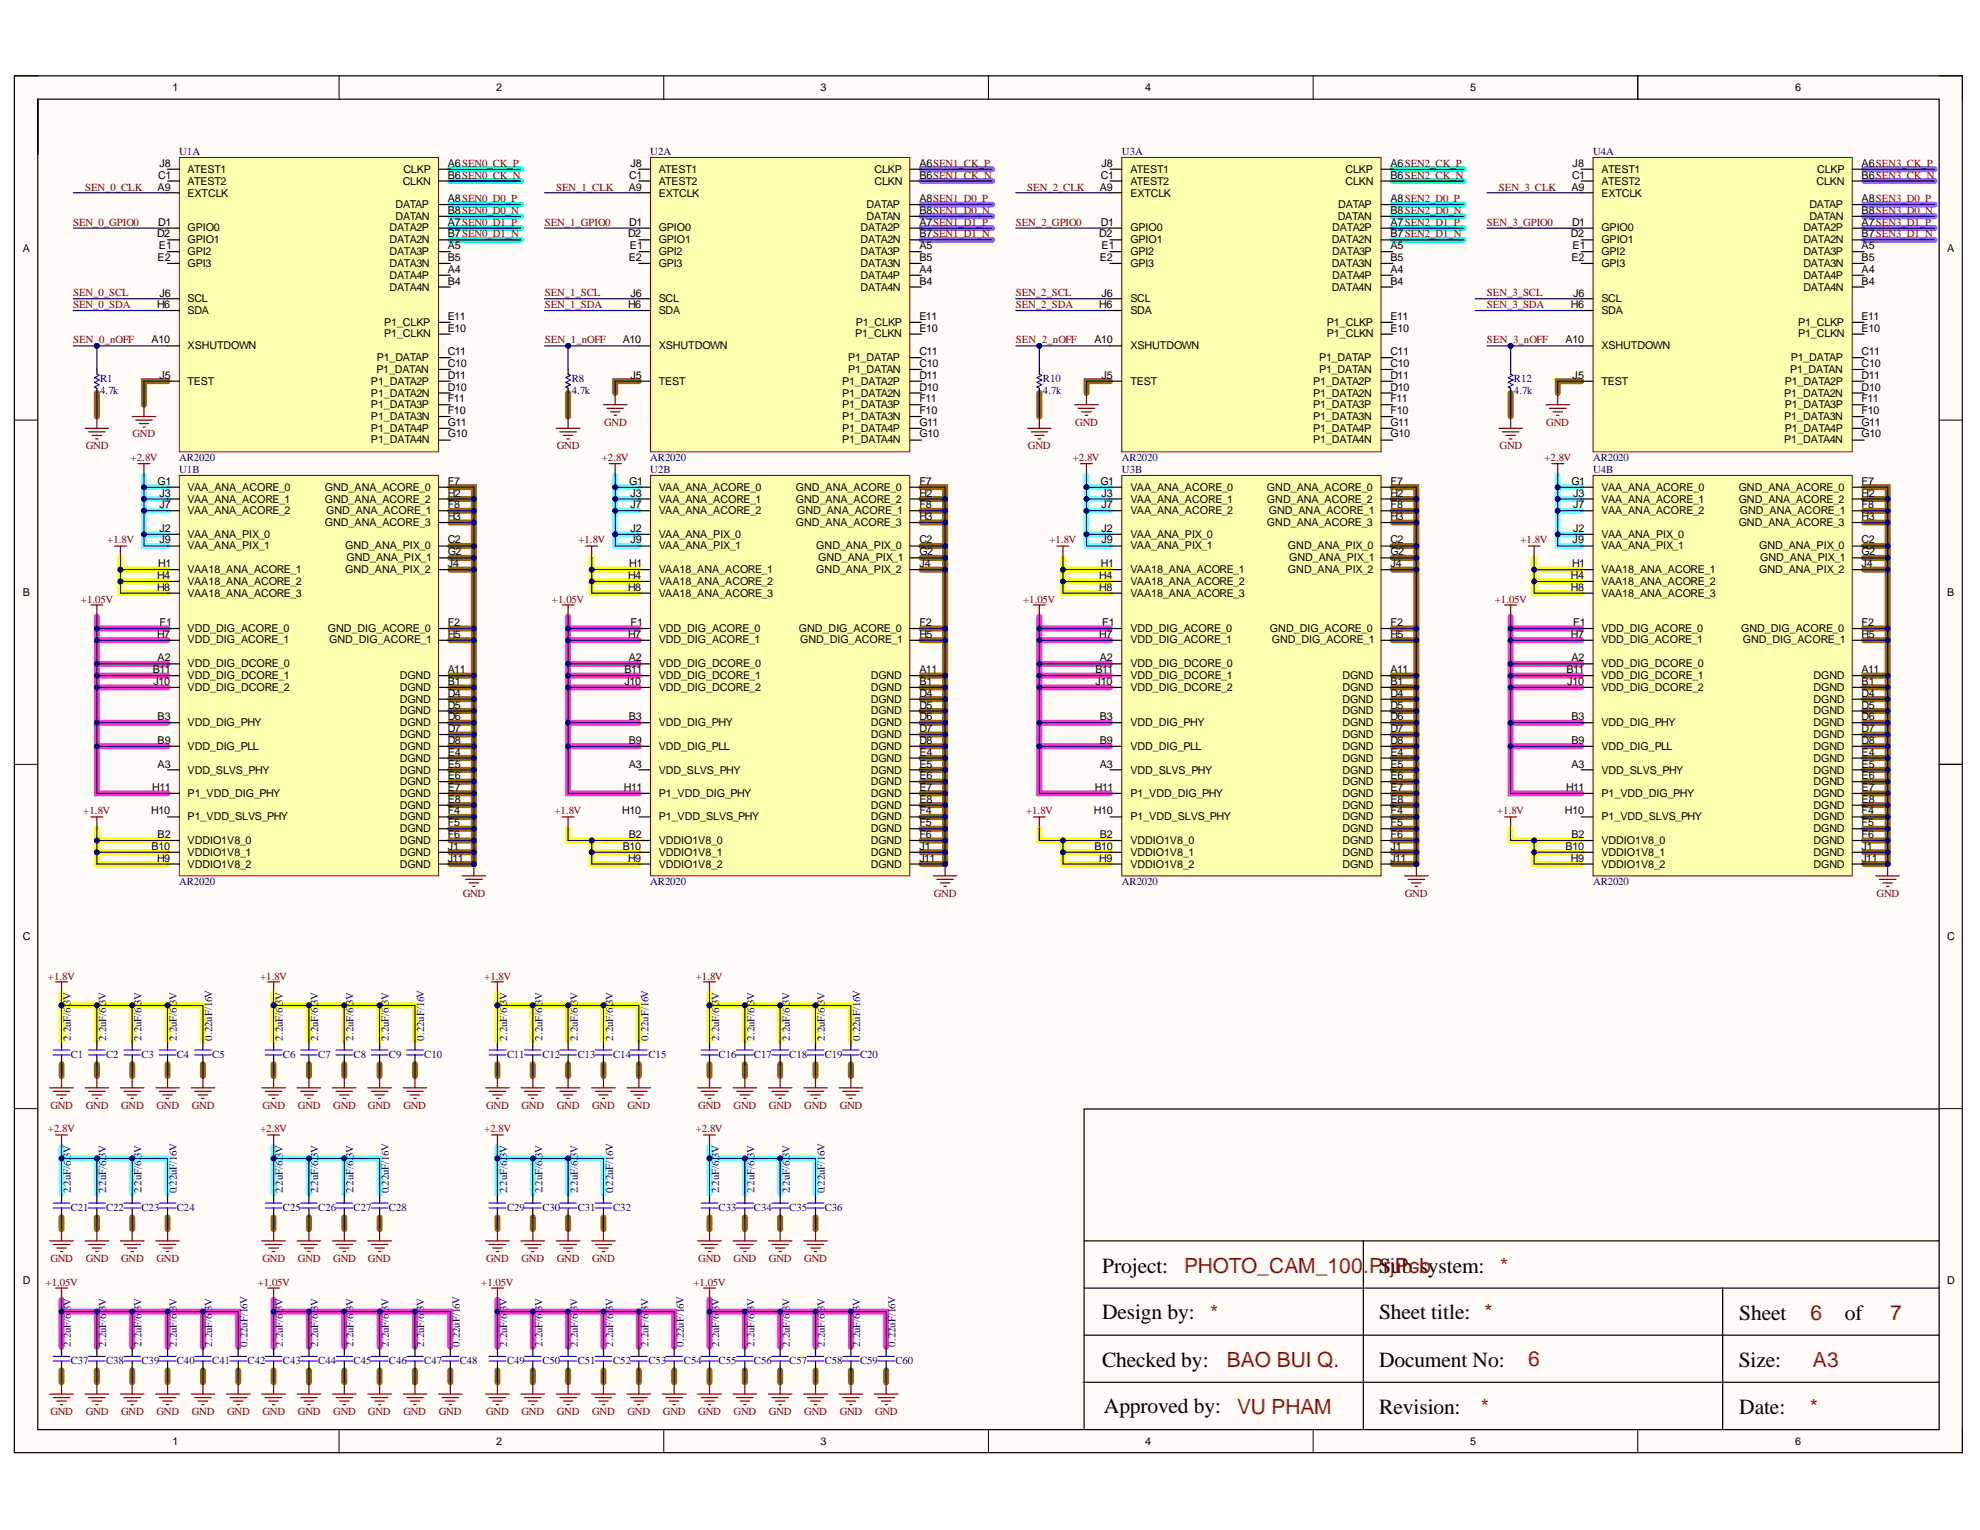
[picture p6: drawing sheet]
<svg xmlns="http://www.w3.org/2000/svg" width="279mm" height="216mm" viewBox="0 0 279 216" stroke-linecap="round" stroke-linejoin="round" font-family="sans-serif">
<defs><g id="words">
<g font-size="3">
<text x="155.5" y="179.6">Project:</text>
<text x="194.6" y="179.6">Sub-system:</text>
<text x="155.5" y="186.1">Design by:</text>
<text x="194.6" y="186.1">Sheet title: *</text>
<text x="245.4" y="186.3">Sheet</text>
<text x="260.3" y="186.3">of</text>
<text x="155.5" y="192.8">Checked by:</text>
<text x="194.6" y="192.8">Document No:</text>
<text x="245.3" y="192.8">Size:</text>
<text x="155.8" y="199.4">Approved by:</text>
<text x="194.6" y="199.5">Revision:</text>
<text x="245.4" y="199.5">Date:</text>
</g>
<g font-size="3" fill="#a61c00">
<text x="167.1" y="179.6">PHOTO_CAM_100.PrjPcb</text>
<text x="211.7" y="179.6">*</text>
<text x="170.8" y="186.3">*</text>
<text x="255.5" y="186.3">6</text>
<text x="266.7" y="186.3">7</text>
<text x="173.1" y="192.9">BAO BUI Q.</text>
<text x="215.7" y="192.8">6</text>
<text x="255.8" y="192.9">A3</text>
<text x="174.6" y="199.5">VU PHAM</text>
<text x="209" y="199.5">*</text>
<text x="255.4" y="199.5">*</text>
</g>
<g font-size="1.5">
<text x="24.4" y="12.9">1</text>
<text x="70" y="12.9">2</text>
<text x="115.8" y="12.9">3</text>
<text x="161.6" y="12.9">4</text>
<text x="207.5" y="12.9">5</text>
<text x="253.3" y="12.9">6</text>
<text x="22.5" y="23.5">J8</text>
<text x="63.2" y="23.5">A6SEN0_CK_P</text>
<text x="89" y="23.5">J8</text>
<text x="129.7" y="23.5">A6SEN1_CK_P</text>
<text x="155.4" y="23.5">J8</text>
<text x="196.2" y="23.5">A6SEN2_CK_P</text>
<text x="221.9" y="23.5">J8</text>
<text x="262.7" y="23.5">A6SEN3_CK_P</text>
<text x="22.2" y="26.9">A9</text>
<text x="22.3" y="25.2">C1</text>
<text x="26.5" y="27.7">EXTCLK</text>
<text x="26.5" y="26">ATEST2</text>
<text x="26.5" y="24.4">ATEST1</text>
<text x="55.8" y="29.3">DATAP</text>
<text x="56.8" y="26">CLKN</text>
<text x="56.9" y="24.4">CLKP</text>
<text x="63.2" y="28.5">A8SEN0_D0_P</text>
<text x="63.2" y="25.2">B6SEN0_CK_N</text>
<text x="88.7" y="26.9">A9</text>
<text x="88.8" y="25.2">C1</text>
<text x="92.9" y="27.7">EXTCLK</text>
<text x="92.9" y="26">ATEST2</text>
<text x="92.9" y="24.4">ATEST1</text>
<text x="122.3" y="29.3">DATAP</text>
<text x="123.4" y="24.4">CLKP</text>
<text x="123.4" y="26">CLKN</text>
<text x="129.7" y="28.5">A8SEN1_D0_P</text>
<text x="129.7" y="25.2">B6SEN1_CK_N</text>
<text x="155.2" y="26.9">A9</text>
<text x="155.4" y="25.2">C1</text>
<text x="159.5" y="27.7">EXTCLK</text>
<text x="159.5" y="26">ATEST2</text>
<text x="159.5" y="24.4">ATEST1</text>
<text x="188.9" y="29.3">DATAP</text>
<text x="189.9" y="24.4">CLKP</text>
<text x="189.9" y="26">CLKN</text>
<text x="196.2" y="28.5">A8SEN2_D0_P</text>
<text x="196.2" y="25.2">B6SEN2_CK_N</text>
<text x="221.8" y="26.9">A9</text>
<text x="221.8" y="25.2">C1</text>
<text x="226" y="27.7">EXTCLK</text>
<text x="226" y="26">ATEST2</text>
<text x="226" y="24.4">ATEST1</text>
<text x="255.3" y="29.3">DATAP</text>
<text x="256.3" y="26">CLKN</text>
<text x="256.4" y="24.4">CLKP</text>
<text x="262.7" y="28.5">A8SEN3_D0_P</text>
<text x="262.7" y="25.2">B6SEN3_CK_N</text>
<text x="3.2" y="35.5">A</text>
<text x="22.2" y="33.5">D2</text>
<text x="22.3" y="31.9">D1</text>
<text x="22.4" y="35.2">E1</text>
<text x="26.5" y="32.6">GPIO0</text>
<text x="26.5" y="34.3">GPIO1</text>
<text x="55" y="32.6">DATA2P</text>
<text x="55" y="34.3">DATA2N</text>
<text x="55.8" y="31">DATAN</text>
<text x="63.2" y="35.2">A5</text>
<text x="63.2" y="31.9">A7SEN0_D1_P</text>
<text x="63.2" y="33.5">B7SEN0_D1_N</text>
<text x="63.2" y="30.2">B8SEN0_D0_N</text>
<text x="88.6" y="33.5">D2</text>
<text x="88.8" y="31.9">D1</text>
<text x="88.9" y="35.2">E1</text>
<text x="92.9" y="32.6">GPIO0</text>
<text x="92.9" y="34.3">GPIO1</text>
<text x="121.4" y="32.6">DATA2P</text>
<text x="121.4" y="34.3">DATA2N</text>
<text x="122.3" y="31">DATAN</text>
<text x="129.7" y="35.2">A5</text>
<text x="129.7" y="31.9">A7SEN1_D1_P</text>
<text x="129.7" y="33.5">B7SEN1_D1_N</text>
<text x="129.7" y="30.2">B8SEN1_D0_N</text>
<text x="155.1" y="33.5">D2</text>
<text x="155.4" y="31.9">D1</text>
<text x="155.4" y="35.2">E1</text>
<text x="159.5" y="32.6">GPIO0</text>
<text x="159.5" y="34.3">GPIO1</text>
<text x="187.9" y="34.3">DATA2N</text>
<text x="188" y="32.6">DATA2P</text>
<text x="188.8" y="31">DATAN</text>
<text x="196.2" y="35.2">A5</text>
<text x="196.2" y="31.9">A7SEN2_D1_P</text>
<text x="196.2" y="33.5">B7SEN2_D1_N</text>
<text x="196.2" y="30.2">B8SEN2_D0_N</text>
<text x="221.7" y="33.5">D2</text>
<text x="221.8" y="31.9">D1</text>
<text x="221.9" y="35.2">E1</text>
<text x="226" y="32.6">GPIO0</text>
<text x="226" y="34.3">GPIO1</text>
<text x="254.5" y="32.6">DATA2P</text>
<text x="254.5" y="34.3">DATA2N</text>
<text x="255.3" y="31">DATAN</text>
<text x="262.7" y="35.2">A5</text>
<text x="262.7" y="31.9">A7SEN3_D1_P</text>
<text x="262.7" y="33.5">B7SEN3_D1_N</text>
<text x="262.7" y="30.2">B8SEN3_D0_N</text>
<text x="274.8" y="35.5">A</text>
<text x="22.2" y="36.9">E2</text>
<text x="22.5" y="41.9">J6</text>
<text x="26.5" y="36">GPI2</text>
<text x="26.5" y="37.6">GPI3</text>
<text x="55" y="39.3">DATA4P</text>
<text x="55" y="36">DATA3P</text>
<text x="55" y="41">DATA4N</text>
<text x="55" y="37.6">DATA3N</text>
<text x="63.2" y="38.5">A4</text>
<text x="63.2" y="40.2">B4</text>
<text x="63.2" y="36.9">B5</text>
<text x="88.7" y="36.9">E2</text>
<text x="89" y="41.9">J6</text>
<text x="92.9" y="36">GPI2</text>
<text x="92.9" y="37.6">GPI3</text>
<text x="121.4" y="39.3">DATA4P</text>
<text x="121.4" y="36">DATA3P</text>
<text x="121.4" y="41">DATA4N</text>
<text x="121.4" y="37.6">DATA3N</text>
<text x="129.7" y="38.5">A4</text>
<text x="129.7" y="40.2">B4</text>
<text x="129.7" y="36.9">B5</text>
<text x="155.2" y="36.9">E2</text>
<text x="155.4" y="41.9">J6</text>
<text x="159.5" y="36">GPI2</text>
<text x="159.5" y="37.6">GPI3</text>
<text x="187.9" y="41">DATA4N</text>
<text x="187.9" y="37.6">DATA3N</text>
<text x="188" y="39.3">DATA4P</text>
<text x="188" y="36">DATA3P</text>
<text x="196.2" y="38.5">A4</text>
<text x="196.2" y="40.2">B4</text>
<text x="196.2" y="36.9">B5</text>
<text x="221.8" y="36.9">E2</text>
<text x="222" y="41.9">J6</text>
<text x="226" y="36">GPI2</text>
<text x="226" y="37.6">GPI3</text>
<text x="254.5" y="39.3">DATA4P</text>
<text x="254.5" y="36">DATA3P</text>
<text x="254.5" y="41">DATA4N</text>
<text x="254.5" y="37.6">DATA3N</text>
<text x="262.7" y="38.5">A4</text>
<text x="262.7" y="40.2">B4</text>
<text x="262.7" y="36.9">B5</text>
<text x="22.2" y="43.5">H6</text>
<text x="26.5" y="44.3">SDA</text>
<text x="26.5" y="42.6">SCL</text>
<text x="54.2" y="47.6">P1_CLKN</text>
<text x="54.2" y="46">P1_CLKP</text>
<text x="63.2" y="46.8">E10</text>
<text x="63.2" y="45.2">E11</text>
<text x="88.6" y="43.5">H6</text>
<text x="92.9" y="44.3">SDA</text>
<text x="92.9" y="42.6">SCL</text>
<text x="120.7" y="47.6">P1_CLKN</text>
<text x="120.8" y="46">P1_CLKP</text>
<text x="129.7" y="46.8">E10</text>
<text x="129.7" y="45.2">E11</text>
<text x="155.1" y="43.5">H6</text>
<text x="159.5" y="44.3">SDA</text>
<text x="159.5" y="42.6">SCL</text>
<text x="187.2" y="47.6">P1_CLKN</text>
<text x="187.2" y="46">P1_CLKP</text>
<text x="196.2" y="46.8">E10</text>
<text x="196.2" y="45.2">E11</text>
<text x="221.7" y="43.5">H6</text>
<text x="226" y="44.3">SDA</text>
<text x="226" y="42.6">SCL</text>
<text x="253.7" y="47.6">P1_CLKN</text>
<text x="253.7" y="46">P1_CLKP</text>
<text x="262.7" y="46.8">E10</text>
<text x="262.7" y="45.2">E11</text>
<text x="21.4" y="48.4">A10</text>
<text x="22.5" y="53.4">J5</text>
<text x="26.5" y="49.3">XSHUTDOWN</text>
<text x="53.1" y="52.6">P1_DATAN</text>
<text x="53.2" y="51">P1_DATAP</text>
<text x="63.2" y="51.8">C10</text>
<text x="63.2" y="50.1">C11</text>
<text x="63.2" y="53.4">D11</text>
<text x="87.9" y="48.4">A10</text>
<text x="89" y="53.4">J5</text>
<text x="92.9" y="49.3">XSHUTDOWN</text>
<text x="119.7" y="52.6">P1_DATAN</text>
<text x="119.7" y="51">P1_DATAP</text>
<text x="129.7" y="51.8">C10</text>
<text x="129.7" y="50.1">C11</text>
<text x="129.7" y="53.4">D11</text>
<text x="154.4" y="48.4">A10</text>
<text x="155.4" y="53.4">J5</text>
<text x="159.5" y="49.3">XSHUTDOWN</text>
<text x="186.1" y="52.6">P1_DATAN</text>
<text x="186.1" y="51">P1_DATAP</text>
<text x="196.2" y="51.8">C10</text>
<text x="196.2" y="50.1">C11</text>
<text x="196.2" y="53.4">D11</text>
<text x="220.9" y="48.4">A10</text>
<text x="221.9" y="53.4">J5</text>
<text x="226" y="49.3">XSHUTDOWN</text>
<text x="252.6" y="52.6">P1_DATAN</text>
<text x="252.7" y="51">P1_DATAP</text>
<text x="262.7" y="51.8">C10</text>
<text x="262.7" y="50.1">C11</text>
<text x="262.7" y="53.4">D11</text>
<text x="26.5" y="54.3">TEST</text>
<text x="52.4" y="56">P1_DATA2N</text>
<text x="52.4" y="54.3">P1_DATA2P</text>
<text x="52.4" y="59.3">P1_DATA3N</text>
<text x="52.4" y="57.6">P1_DATA3P</text>
<text x="63.2" y="55.1">D10</text>
<text x="63.2" y="58.4">F10</text>
<text x="63.2" y="56.7">F11</text>
<text x="92.9" y="54.3">TEST</text>
<text x="118.8" y="56">P1_DATA2N</text>
<text x="118.8" y="54.3">P1_DATA2P</text>
<text x="118.8" y="59.3">P1_DATA3N</text>
<text x="118.8" y="57.6">P1_DATA3P</text>
<text x="129.7" y="55.1">D10</text>
<text x="129.7" y="58.4">F10</text>
<text x="129.7" y="56.7">F11</text>
<text x="159.5" y="54.3">TEST</text>
<text x="185.3" y="56">P1_DATA2N</text>
<text x="185.3" y="54.3">P1_DATA2P</text>
<text x="185.3" y="59.3">P1_DATA3N</text>
<text x="185.3" y="57.6">P1_DATA3P</text>
<text x="196.2" y="55.1">D10</text>
<text x="196.2" y="58.4">F10</text>
<text x="196.2" y="56.7">F11</text>
<text x="226" y="54.3">TEST</text>
<text x="251.8" y="56">P1_DATA2N</text>
<text x="251.8" y="59.3">P1_DATA3N</text>
<text x="251.9" y="54.3">P1_DATA2P</text>
<text x="251.9" y="57.6">P1_DATA3P</text>
<text x="262.7" y="55.1">D10</text>
<text x="262.7" y="58.4">F10</text>
<text x="262.7" y="56.7">F11</text>
<text x="52.4" y="62.6">P1_DATA4N</text>
<text x="52.4" y="61">P1_DATA4P</text>
<text x="63.2" y="61.7">G10</text>
<text x="63.2" y="60.1">G11</text>
<text x="118.8" y="62.6">P1_DATA4N</text>
<text x="118.8" y="61">P1_DATA4P</text>
<text x="129.7" y="61.7">G10</text>
<text x="129.7" y="60.1">G11</text>
<text x="185.3" y="62.6">P1_DATA4N</text>
<text x="185.3" y="61">P1_DATA4P</text>
<text x="196.2" y="61.7">G10</text>
<text x="196.2" y="60.1">G11</text>
<text x="251.8" y="62.6">P1_DATA4N</text>
<text x="251.9" y="61">P1_DATA4P</text>
<text x="262.7" y="61.7">G10</text>
<text x="262.7" y="60.1">G11</text>
<text x="22.2" y="68.4">G1</text>
<text x="22.5" y="70.1">J3</text>
<text x="22.5" y="71.7">J7</text>
<text x="26.5" y="69.2">VAA_ANA_ACORE_0</text>
<text x="26.5" y="70.9">VAA_ANA_ACORE_1</text>
<text x="45.8" y="69.2">GND_ANA_ACORE_0</text>
<text x="45.8" y="70.9">GND_ANA_ACORE_2</text>
<text x="63.2" y="68.4">F7</text>
<text x="63.2" y="71.7">F8</text>
<text x="63.2" y="70.1">H2</text>
<text x="88.8" y="68.4">G1</text>
<text x="89" y="70.1">J3</text>
<text x="89" y="71.7">J7</text>
<text x="92.9" y="69.2">VAA_ANA_ACORE_0</text>
<text x="92.9" y="70.9">VAA_ANA_ACORE_1</text>
<text x="112.3" y="69.2">GND_ANA_ACORE_0</text>
<text x="112.3" y="70.9">GND_ANA_ACORE_2</text>
<text x="129.7" y="68.4">F7</text>
<text x="129.7" y="71.7">F8</text>
<text x="129.7" y="70.1">H2</text>
<text x="155.3" y="68.4">G1</text>
<text x="155.4" y="70.1">J3</text>
<text x="155.4" y="71.7">J7</text>
<text x="159.5" y="69.2">VAA_ANA_ACORE_0</text>
<text x="159.5" y="70.9">VAA_ANA_ACORE_1</text>
<text x="178.8" y="69.2">GND_ANA_ACORE_0</text>
<text x="178.8" y="70.9">GND_ANA_ACORE_2</text>
<text x="196.2" y="68.4">F7</text>
<text x="196.2" y="71.7">F8</text>
<text x="196.2" y="70.1">H2</text>
<text x="221.8" y="68.4">G1</text>
<text x="222" y="70.1">J3</text>
<text x="222" y="71.7">J7</text>
<text x="226" y="69.2">VAA_ANA_ACORE_0</text>
<text x="226" y="70.9">VAA_ANA_ACORE_1</text>
<text x="245.3" y="69.2">GND_ANA_ACORE_0</text>
<text x="245.3" y="70.9">GND_ANA_ACORE_2</text>
<text x="262.7" y="68.4">F7</text>
<text x="262.7" y="71.7">F8</text>
<text x="262.7" y="70.1">H2</text>
<text x="22.5" y="75.1">J2</text>
<text x="22.5" y="76.7">J9</text>
<text x="26.5" y="72.5">VAA_ANA_ACORE_2</text>
<text x="26.5" y="75.9">VAA_ANA_PIX_0</text>
<text x="26.5" y="77.5">VAA_ANA_PIX_1</text>
<text x="45.8" y="74.2">GND_ANA_ACORE_3</text>
<text x="46" y="72.5">GND_ANA_ACORE_1</text>
<text x="48.7" y="77.5">GND_ANA_PIX_0</text>
<text x="63.2" y="73.4">H3</text>
<text x="63.2" y="76.7">C2</text>
<text x="89" y="75.1">J2</text>
<text x="89" y="76.7">J9</text>
<text x="92.9" y="72.5">VAA_ANA_ACORE_2</text>
<text x="92.9" y="75.9">VAA_ANA_PIX_0</text>
<text x="92.9" y="77.5">VAA_ANA_PIX_1</text>
<text x="112.3" y="74.2">GND_ANA_ACORE_3</text>
<text x="112.5" y="72.5">GND_ANA_ACORE_1</text>
<text x="115.2" y="77.5">GND_ANA_PIX_0</text>
<text x="129.7" y="73.4">H3</text>
<text x="129.7" y="76.7">C2</text>
<text x="155.4" y="75.1">J2</text>
<text x="155.4" y="76.7">J9</text>
<text x="159.5" y="72.5">VAA_ANA_ACORE_2</text>
<text x="159.5" y="75.9">VAA_ANA_PIX_0</text>
<text x="159.5" y="77.5">VAA_ANA_PIX_1</text>
<text x="178.8" y="74.2">GND_ANA_ACORE_3</text>
<text x="179" y="72.5">GND_ANA_ACORE_1</text>
<text x="181.7" y="77.5">GND_ANA_PIX_0</text>
<text x="196.2" y="73.4">H3</text>
<text x="196.2" y="76.7">C2</text>
<text x="221.9" y="76.7">J9</text>
<text x="222" y="75.1">J2</text>
<text x="226" y="72.5">VAA_ANA_ACORE_2</text>
<text x="226" y="75.9">VAA_ANA_PIX_0</text>
<text x="226" y="77.5">VAA_ANA_PIX_1</text>
<text x="245.3" y="74.2">GND_ANA_ACORE_3</text>
<text x="245.5" y="72.5">GND_ANA_ACORE_1</text>
<text x="248.2" y="77.5">GND_ANA_PIX_0</text>
<text x="262.7" y="73.4">H3</text>
<text x="262.7" y="76.7">C2</text>
<text x="22.2" y="81.7">H4</text>
<text x="22.2" y="83.4">H8</text>
<text x="22.3" y="80.1">H1</text>
<text x="26.5" y="80.9">VAA18_ANA_ACORE_1</text>
<text x="26.5" y="82.5">VAA18_ANA_ACORE_2</text>
<text x="48.7" y="80.9">GND_ANA_PIX_2</text>
<text x="48.9" y="79.2">GND_ANA_PIX_1</text>
<text x="63.2" y="78.4">G2</text>
<text x="63.2" y="80.1">J4</text>
<text x="88.6" y="81.7">H4</text>
<text x="88.6" y="83.4">H8</text>
<text x="88.8" y="80.1">H1</text>
<text x="92.9" y="80.9">VAA18_ANA_ACORE_1</text>
<text x="92.9" y="82.5">VAA18_ANA_ACORE_2</text>
<text x="115.2" y="80.9">GND_ANA_PIX_2</text>
<text x="115.4" y="79.2">GND_ANA_PIX_1</text>
<text x="129.7" y="78.4">G2</text>
<text x="129.7" y="80.1">J4</text>
<text x="155.1" y="81.7">H4</text>
<text x="155.1" y="83.4">H8</text>
<text x="155.4" y="80.1">H1</text>
<text x="159.5" y="80.9">VAA18_ANA_ACORE_1</text>
<text x="159.5" y="82.5">VAA18_ANA_ACORE_2</text>
<text x="181.7" y="80.9">GND_ANA_PIX_2</text>
<text x="181.9" y="79.2">GND_ANA_PIX_1</text>
<text x="196.2" y="78.4">G2</text>
<text x="196.2" y="80.1">J4</text>
<text x="221.7" y="81.7">H4</text>
<text x="221.7" y="83.4">H8</text>
<text x="221.8" y="80.1">H1</text>
<text x="226" y="80.9">VAA18_ANA_ACORE_1</text>
<text x="226" y="82.5">VAA18_ANA_ACORE_2</text>
<text x="248.2" y="80.9">GND_ANA_PIX_2</text>
<text x="248.4" y="79.2">GND_ANA_PIX_1</text>
<text x="262.7" y="78.4">G2</text>
<text x="262.7" y="80.1">J4</text>
<text x="3.2" y="84">B</text>
<text x="22.5" y="88.4">F1</text>
<text x="26.5" y="84.2">VAA18_ANA_ACORE_3</text>
<text x="26.5" y="89.2">VDD_DIG_ACORE_0</text>
<text x="46.3" y="89.2">GND_DIG_ACORE_0</text>
<text x="63.2" y="88.4">F2</text>
<text x="89" y="88.4">F1</text>
<text x="92.9" y="84.2">VAA18_ANA_ACORE_3</text>
<text x="92.9" y="89.2">VDD_DIG_ACORE_0</text>
<text x="112.7" y="89.2">GND_DIG_ACORE_0</text>
<text x="129.7" y="88.4">F2</text>
<text x="155.5" y="88.4">F1</text>
<text x="159.5" y="84.2">VAA18_ANA_ACORE_3</text>
<text x="159.5" y="89.2">VDD_DIG_ACORE_0</text>
<text x="179.2" y="89.2">GND_DIG_ACORE_0</text>
<text x="196.2" y="88.4">F2</text>
<text x="222" y="88.4">F1</text>
<text x="226" y="84.2">VAA18_ANA_ACORE_3</text>
<text x="226" y="89.2">VDD_DIG_ACORE_0</text>
<text x="245.7" y="89.2">GND_DIG_ACORE_0</text>
<text x="262.7" y="88.4">F2</text>
<text x="274.8" y="84">B</text>
<text x="21.6" y="95">B11</text>
<text x="22.2" y="90">H7</text>
<text x="22.2" y="93.3">A2</text>
<text x="26.5" y="90.8">VDD_DIG_ACORE_1</text>
<text x="26.5" y="95.8">VDD_DIG_DCORE_1</text>
<text x="26.5" y="94.2">VDD_DIG_DCORE_0</text>
<text x="46.4" y="90.8">GND_DIG_ACORE_1</text>
<text x="56.4" y="95.8">DGND</text>
<text x="63.2" y="95">A11</text>
<text x="63.2" y="90">H5</text>
<text x="88.1" y="95">B11</text>
<text x="88.6" y="90">H7</text>
<text x="88.7" y="93.3">A2</text>
<text x="92.9" y="90.8">VDD_DIG_ACORE_1</text>
<text x="92.9" y="95.8">VDD_DIG_DCORE_1</text>
<text x="92.9" y="94.2">VDD_DIG_DCORE_0</text>
<text x="112.9" y="90.8">GND_DIG_ACORE_1</text>
<text x="122.9" y="95.8">DGND</text>
<text x="129.7" y="95">A11</text>
<text x="129.7" y="90">H5</text>
<text x="154.6" y="95">B11</text>
<text x="155.1" y="90">H7</text>
<text x="155.2" y="93.3">A2</text>
<text x="159.5" y="90.8">VDD_DIG_ACORE_1</text>
<text x="159.5" y="95.8">VDD_DIG_DCORE_1</text>
<text x="159.5" y="94.2">VDD_DIG_DCORE_0</text>
<text x="179.5" y="90.8">GND_DIG_ACORE_1</text>
<text x="189.4" y="95.8">DGND</text>
<text x="196.2" y="95">A11</text>
<text x="196.2" y="90">H5</text>
<text x="221.1" y="95">B11</text>
<text x="221.7" y="90">H7</text>
<text x="221.8" y="93.3">A2</text>
<text x="226" y="90.8">VDD_DIG_ACORE_1</text>
<text x="226" y="95.8">VDD_DIG_DCORE_1</text>
<text x="226" y="94.2">VDD_DIG_DCORE_0</text>
<text x="245.9" y="90.8">GND_DIG_ACORE_1</text>
<text x="255.9" y="95.8">DGND</text>
<text x="262.7" y="95">A11</text>
<text x="262.7" y="90">H5</text>
<text x="21.7" y="96.6">J10</text>
<text x="22.2" y="101.6">B3</text>
<text x="26.5" y="97.5">VDD_DIG_DCORE_2</text>
<text x="56.4" y="97.5">DGND</text>
<text x="56.4" y="99.2">DGND</text>
<text x="56.4" y="100.8">DGND</text>
<text x="63.2" y="96.6">B1</text>
<text x="63.2" y="98.3">D4</text>
<text x="63.2" y="100">D5</text>
<text x="63.2" y="101.6">D6</text>
<text x="88.1" y="96.6">J10</text>
<text x="88.7" y="101.6">B3</text>
<text x="92.9" y="97.5">VDD_DIG_DCORE_2</text>
<text x="122.9" y="97.5">DGND</text>
<text x="122.9" y="99.2">DGND</text>
<text x="122.9" y="100.8">DGND</text>
<text x="129.7" y="96.6">B1</text>
<text x="129.7" y="98.3">D4</text>
<text x="129.7" y="100">D5</text>
<text x="129.7" y="101.6">D6</text>
<text x="154.6" y="96.6">J10</text>
<text x="155.2" y="101.6">B3</text>
<text x="159.5" y="97.5">VDD_DIG_DCORE_2</text>
<text x="189.4" y="97.5">DGND</text>
<text x="189.4" y="99.2">DGND</text>
<text x="189.4" y="100.8">DGND</text>
<text x="196.2" y="96.6">B1</text>
<text x="196.2" y="98.3">D4</text>
<text x="196.2" y="100">D5</text>
<text x="196.2" y="101.6">D6</text>
<text x="221.2" y="96.6">J10</text>
<text x="221.8" y="101.6">B3</text>
<text x="226" y="97.5">VDD_DIG_DCORE_2</text>
<text x="255.9" y="97.5">DGND</text>
<text x="255.9" y="99.2">DGND</text>
<text x="255.9" y="100.8">DGND</text>
<text x="262.7" y="96.6">B1</text>
<text x="262.7" y="98.3">D4</text>
<text x="262.7" y="100">D5</text>
<text x="262.7" y="101.6">D6</text>
<text x="22.2" y="105">B9</text>
<text x="26.5" y="102.5">VDD_DIG_PHY</text>
<text x="26.5" y="105.8">VDD_DIG_PLL</text>
<text x="56.4" y="102.5">DGND</text>
<text x="56.4" y="104.2">DGND</text>
<text x="56.4" y="105.8">DGND</text>
<text x="56.4" y="107.5">DGND</text>
<text x="63.2" y="103.3">D7</text>
<text x="63.2" y="105">D8</text>
<text x="63.2" y="106.6">E4</text>
<text x="88.7" y="105">B9</text>
<text x="92.9" y="102.5">VDD_DIG_PHY</text>
<text x="92.9" y="105.8">VDD_DIG_PLL</text>
<text x="122.9" y="102.5">DGND</text>
<text x="122.9" y="104.2">DGND</text>
<text x="122.9" y="105.8">DGND</text>
<text x="122.9" y="107.5">DGND</text>
<text x="129.7" y="103.3">D7</text>
<text x="129.7" y="105">D8</text>
<text x="129.7" y="106.6">E4</text>
<text x="155.2" y="105">B9</text>
<text x="159.5" y="102.5">VDD_DIG_PHY</text>
<text x="159.5" y="105.8">VDD_DIG_PLL</text>
<text x="189.4" y="102.5">DGND</text>
<text x="189.4" y="104.2">DGND</text>
<text x="189.4" y="105.8">DGND</text>
<text x="189.4" y="107.5">DGND</text>
<text x="196.2" y="103.3">D7</text>
<text x="196.2" y="105">D8</text>
<text x="196.2" y="106.6">E4</text>
<text x="221.8" y="105">B9</text>
<text x="226" y="102.5">VDD_DIG_PHY</text>
<text x="226" y="105.8">VDD_DIG_PLL</text>
<text x="255.9" y="102.5">DGND</text>
<text x="255.9" y="104.2">DGND</text>
<text x="255.9" y="105.8">DGND</text>
<text x="255.9" y="107.5">DGND</text>
<text x="262.7" y="103.3">D7</text>
<text x="262.7" y="105">D8</text>
<text x="262.7" y="106.6">E4</text>
<text x="21.5" y="111.6">H11</text>
<text x="22.2" y="108.3">A3</text>
<text x="26.5" y="109.2">VDD_SLVS_PHY</text>
<text x="26.5" y="112.4">P1_VDD_DIG_PHY</text>
<text x="56.4" y="109.2">DGND</text>
<text x="56.4" y="110.8">DGND</text>
<text x="56.4" y="112.4">DGND</text>
<text x="63.2" y="108.3">E5</text>
<text x="63.2" y="110">E6</text>
<text x="63.2" y="111.6">E7</text>
<text x="63.2" y="113.3">E8</text>
<text x="88" y="111.6">H11</text>
<text x="88.7" y="108.3">A3</text>
<text x="92.9" y="109.2">VDD_SLVS_PHY</text>
<text x="92.9" y="112.4">P1_VDD_DIG_PHY</text>
<text x="122.9" y="109.2">DGND</text>
<text x="122.9" y="110.8">DGND</text>
<text x="122.9" y="112.4">DGND</text>
<text x="129.7" y="108.3">E5</text>
<text x="129.7" y="110">E6</text>
<text x="129.7" y="111.6">E7</text>
<text x="129.7" y="113.3">E8</text>
<text x="154.5" y="111.6">H11</text>
<text x="155.2" y="108.3">A3</text>
<text x="159.5" y="109.2">VDD_SLVS_PHY</text>
<text x="159.5" y="112.4">P1_VDD_DIG_PHY</text>
<text x="189.4" y="109.2">DGND</text>
<text x="189.4" y="110.8">DGND</text>
<text x="189.4" y="112.4">DGND</text>
<text x="196.2" y="108.3">E5</text>
<text x="196.2" y="110">E6</text>
<text x="196.2" y="111.6">E7</text>
<text x="196.2" y="113.3">E8</text>
<text x="221" y="111.6">H11</text>
<text x="221.8" y="108.3">A3</text>
<text x="226" y="109.2">VDD_SLVS_PHY</text>
<text x="226" y="112.4">P1_VDD_DIG_PHY</text>
<text x="255.9" y="109.2">DGND</text>
<text x="255.9" y="110.8">DGND</text>
<text x="255.9" y="112.4">DGND</text>
<text x="262.7" y="108.3">E5</text>
<text x="262.7" y="110">E6</text>
<text x="262.7" y="111.6">E7</text>
<text x="262.7" y="113.3">E8</text>
<text x="21.3" y="114.9">H10</text>
<text x="21.4" y="119.9">B10</text>
<text x="22.2" y="118.3">B2</text>
<text x="26.5" y="119.1">VDDIO1V8_0</text>
<text x="26.5" y="115.7">P1_VDD_SLVS_PHY</text>
<text x="56.4" y="114.1">DGND</text>
<text x="56.4" y="115.7">DGND</text>
<text x="56.4" y="117.4">DGND</text>
<text x="56.4" y="119.1">DGND</text>
<text x="63.2" y="114.9">F4</text>
<text x="63.2" y="116.6">F5</text>
<text x="63.2" y="118.3">F6</text>
<text x="63.2" y="119.9">J1</text>
<text x="87.8" y="114.9">H10</text>
<text x="87.9" y="119.9">B10</text>
<text x="88.7" y="118.3">B2</text>
<text x="92.9" y="119.1">VDDIO1V8_0</text>
<text x="92.9" y="115.7">P1_VDD_SLVS_PHY</text>
<text x="122.9" y="114.1">DGND</text>
<text x="122.9" y="115.7">DGND</text>
<text x="122.9" y="117.4">DGND</text>
<text x="122.9" y="119.1">DGND</text>
<text x="129.7" y="114.9">F4</text>
<text x="129.7" y="116.6">F5</text>
<text x="129.7" y="118.3">F6</text>
<text x="129.7" y="119.9">J1</text>
<text x="154.3" y="114.9">H10</text>
<text x="154.4" y="119.9">B10</text>
<text x="155.2" y="118.3">B2</text>
<text x="159.5" y="119.1">VDDIO1V8_0</text>
<text x="159.5" y="115.7">P1_VDD_SLVS_PHY</text>
<text x="189.4" y="114.1">DGND</text>
<text x="189.4" y="115.7">DGND</text>
<text x="189.4" y="117.4">DGND</text>
<text x="189.4" y="119.1">DGND</text>
<text x="196.2" y="114.9">F4</text>
<text x="196.2" y="116.6">F5</text>
<text x="196.2" y="118.3">F6</text>
<text x="196.2" y="119.9">J1</text>
<text x="220.8" y="114.9">H10</text>
<text x="220.9" y="119.9">B10</text>
<text x="221.8" y="118.3">B2</text>
<text x="226" y="119.1">VDDIO1V8_0</text>
<text x="226" y="115.7">P1_VDD_SLVS_PHY</text>
<text x="255.9" y="114.1">DGND</text>
<text x="255.9" y="115.7">DGND</text>
<text x="255.9" y="117.4">DGND</text>
<text x="255.9" y="119.1">DGND</text>
<text x="262.7" y="114.9">F4</text>
<text x="262.7" y="116.6">F5</text>
<text x="262.7" y="118.3">F6</text>
<text x="262.7" y="119.9">J1</text>
<text x="22.2" y="121.6">H9</text>
<text x="26.5" y="120.7">VDDIO1V8_1</text>
<text x="26.5" y="122.4">VDDIO1V8_2</text>
<text x="56.4" y="120.7">DGND</text>
<text x="56.4" y="122.4">DGND</text>
<text x="63.2" y="121.6">J11</text>
<text x="88.6" y="121.6">H9</text>
<text x="92.9" y="120.7">VDDIO1V8_1</text>
<text x="92.9" y="122.4">VDDIO1V8_2</text>
<text x="122.9" y="120.7">DGND</text>
<text x="122.9" y="122.4">DGND</text>
<text x="129.7" y="121.6">J11</text>
<text x="155.1" y="121.6">H9</text>
<text x="159.5" y="120.7">VDDIO1V8_1</text>
<text x="159.5" y="122.4">VDDIO1V8_2</text>
<text x="189.4" y="120.7">DGND</text>
<text x="189.4" y="122.4">DGND</text>
<text x="196.2" y="121.6">J11</text>
<text x="221.7" y="121.6">H9</text>
<text x="226" y="120.7">VDDIO1V8_1</text>
<text x="226" y="122.4">VDDIO1V8_2</text>
<text x="255.9" y="120.7">DGND</text>
<text x="255.9" y="122.4">DGND</text>
<text x="262.7" y="121.6">J11</text>
<text x="3.2" y="132.7">C</text>
<text x="274.8" y="132.7">C</text>
<text x="3.2" y="181.2">D</text>
<text x="274.8" y="181.2">D</text>
<text x="24.4" y="203.8">1</text>
<text x="70" y="203.8">2</text>
<text x="115.8" y="203.8">3</text>
<text x="161.6" y="203.8">4</text>
<text x="207.5" y="203.8">5</text>
<text x="253.3" y="203.8">6</text>
</g>
<g font-size="1.5" fill="#000080">
<text x="25.3" y="21.9">U1A</text>
<text x="91.8" y="21.9">U2A</text>
<text x="158.3" y="21.9">U3A</text>
<text x="224.8" y="21.9">U4A</text>
<text x="14.1" y="53.9">R1</text>
<text x="80.7" y="53.9">R8</text>
<text x="147.2" y="53.9">R10</text>
<text x="213.6" y="53.9">R12</text>
<text x="14.1" y="55.6">4.7k</text>
<text x="80.7" y="55.6">4.7k</text>
<text x="147.2" y="55.6">4.7k</text>
<text x="213.6" y="55.6">4.7k</text>
<text x="25.3" y="65.1">AR2020</text>
<text x="91.8" y="65.1">AR2020</text>
<text x="158.3" y="65.1">AR2020</text>
<text x="224.8" y="65.1">AR2020</text>
<text x="25.3" y="66.7">U1B</text>
<text x="91.8" y="66.7">U2B</text>
<text x="158.3" y="66.7">U3B</text>
<text x="224.8" y="66.7">U4B</text>
<text x="25.3" y="124.9">AR2020</text>
<text x="91.8" y="124.9">AR2020</text>
<text x="158.3" y="124.9">AR2020</text>
<text x="224.8" y="124.9">AR2020</text>
<text x="10" y="141.8" transform="rotate(-90 10 141.8)">3V</text>
<text x="15" y="141.8" transform="rotate(-90 15 141.8)">3V</text>
<text x="20" y="141.8" transform="rotate(-90 20 141.8)">3V</text>
<text x="24.9" y="141.8" transform="rotate(-90 24.9 141.8)">3V</text>
<text x="39.9" y="141.8" transform="rotate(-90 39.9 141.8)">3V</text>
<text x="44.9" y="141.8" transform="rotate(-90 44.9 141.8)">3V</text>
<text x="49.9" y="141.8" transform="rotate(-90 49.9 141.8)">3V</text>
<text x="54.9" y="141.8" transform="rotate(-90 54.9 141.8)">3V</text>
<text x="71.5" y="141.8" transform="rotate(-90 71.5 141.8)">3V</text>
<text x="76.5" y="141.8" transform="rotate(-90 76.5 141.8)">3V</text>
<text x="81.5" y="141.8" transform="rotate(-90 81.5 141.8)">3V</text>
<text x="86.5" y="141.8" transform="rotate(-90 86.5 141.8)">3V</text>
<text x="101.5" y="141.8" transform="rotate(-90 101.5 141.8)">3V</text>
<text x="106.5" y="141.8" transform="rotate(-90 106.5 141.8)">3V</text>
<text x="111.5" y="141.8" transform="rotate(-90 111.5 141.8)">3V</text>
<text x="116.4" y="141.8" transform="rotate(-90 116.4 141.8)">3V</text>
<text x="10" y="146.9" transform="rotate(-90 10 146.9)">2.2uF/6.</text>
<text x="10" y="149.3">C1</text>
<text x="15" y="146.9" transform="rotate(-90 15 146.9)">2.2uF/6.</text>
<text x="15" y="149.3">C2</text>
<text x="20" y="146.9" transform="rotate(-90 20 146.9)">2.2uF/6.</text>
<text x="20" y="149.3">C3</text>
<text x="24.9" y="146.9" transform="rotate(-90 24.9 146.9)">2.2uF/6.</text>
<text x="24.9" y="149.3">C4</text>
<text x="29.9" y="146.9" transform="rotate(-90 29.9 146.9)">0.22uF/16V</text>
<text x="29.9" y="149.3">C5</text>
<text x="39.9" y="146.9" transform="rotate(-90 39.9 146.9)">2.2uF/6.</text>
<text x="39.9" y="149.3">C6</text>
<text x="44.9" y="146.9" transform="rotate(-90 44.9 146.9)">2.2uF/6.</text>
<text x="44.9" y="149.3">C7</text>
<text x="49.9" y="146.9" transform="rotate(-90 49.9 146.9)">2.2uF/6.</text>
<text x="49.9" y="149.3">C8</text>
<text x="54.9" y="146.9" transform="rotate(-90 54.9 146.9)">2.2uF/6.</text>
<text x="54.9" y="149.3">C9</text>
<text x="59.9" y="146.9" transform="rotate(-90 59.9 146.9)">0.22uF/16V</text>
<text x="59.9" y="149.3">C10</text>
<text x="71.5" y="146.9" transform="rotate(-90 71.5 146.9)">2.2uF/6.</text>
<text x="71.5" y="149.3">C11</text>
<text x="76.5" y="146.9" transform="rotate(-90 76.5 146.9)">2.2uF/6.</text>
<text x="76.5" y="149.3">C12</text>
<text x="81.5" y="146.9" transform="rotate(-90 81.5 146.9)">2.2uF/6.</text>
<text x="81.5" y="149.3">C13</text>
<text x="86.5" y="146.9" transform="rotate(-90 86.5 146.9)">2.2uF/6.</text>
<text x="86.5" y="149.3">C14</text>
<text x="91.5" y="146.9" transform="rotate(-90 91.5 146.9)">0.22uF/16V</text>
<text x="91.5" y="149.3">C15</text>
<text x="101.4" y="149.3">C16</text>
<text x="101.5" y="146.9" transform="rotate(-90 101.5 146.9)">2.2uF/6.</text>
<text x="106.4" y="149.3">C17</text>
<text x="106.5" y="146.9" transform="rotate(-90 106.5 146.9)">2.2uF/6.</text>
<text x="111.4" y="149.3">C18</text>
<text x="111.5" y="146.9" transform="rotate(-90 111.5 146.9)">2.2uF/6.</text>
<text x="116.4" y="146.9" transform="rotate(-90 116.4 146.9)">2.2uF/6.</text>
<text x="116.4" y="149.3">C19</text>
<text x="121.4" y="146.9" transform="rotate(-90 121.4 146.9)">0.22uF/16V</text>
<text x="121.4" y="149.3">C20</text>
<text x="10" y="163.4" transform="rotate(-90 10 163.4)">3V</text>
<text x="15" y="163.4" transform="rotate(-90 15 163.4)">3V</text>
<text x="20" y="163.4" transform="rotate(-90 20 163.4)">3V</text>
<text x="39.9" y="163.4" transform="rotate(-90 39.9 163.4)">3V</text>
<text x="44.9" y="163.4" transform="rotate(-90 44.9 163.4)">3V</text>
<text x="49.9" y="163.4" transform="rotate(-90 49.9 163.4)">3V</text>
<text x="71.5" y="163.4" transform="rotate(-90 71.5 163.4)">3V</text>
<text x="76.5" y="163.4" transform="rotate(-90 76.5 163.4)">3V</text>
<text x="81.5" y="163.4" transform="rotate(-90 81.5 163.4)">3V</text>
<text x="101.5" y="163.4" transform="rotate(-90 101.5 163.4)">3V</text>
<text x="106.5" y="163.4" transform="rotate(-90 106.5 163.4)">3V</text>
<text x="111.5" y="163.4" transform="rotate(-90 111.5 163.4)">3V</text>
<text x="10" y="168.4" transform="rotate(-90 10 168.4)">2.2uF/6.</text>
<text x="10" y="171">C21</text>
<text x="15" y="168.4" transform="rotate(-90 15 168.4)">2.2uF/6.</text>
<text x="15" y="171">C22</text>
<text x="20" y="168.4" transform="rotate(-90 20 168.4)">2.2uF/6.</text>
<text x="20" y="171">C23</text>
<text x="24.9" y="168.4" transform="rotate(-90 24.9 168.4)">0.22uF/16V</text>
<text x="24.9" y="171">C24</text>
<text x="39.9" y="168.4" transform="rotate(-90 39.9 168.4)">2.2uF/6.</text>
<text x="39.9" y="171">C25</text>
<text x="44.9" y="168.4" transform="rotate(-90 44.9 168.4)">2.2uF/6.</text>
<text x="44.9" y="171">C26</text>
<text x="49.9" y="168.4" transform="rotate(-90 49.9 168.4)">2.2uF/6.</text>
<text x="49.9" y="171">C27</text>
<text x="54.9" y="168.4" transform="rotate(-90 54.9 168.4)">0.22uF/16V</text>
<text x="54.9" y="171">C28</text>
<text x="71.5" y="168.4" transform="rotate(-90 71.5 168.4)">2.2uF/6.</text>
<text x="71.5" y="171">C29</text>
<text x="76.5" y="168.4" transform="rotate(-90 76.5 168.4)">2.2uF/6.</text>
<text x="76.5" y="171">C30</text>
<text x="81.5" y="168.4" transform="rotate(-90 81.5 168.4)">2.2uF/6.</text>
<text x="81.5" y="171">C31</text>
<text x="86.5" y="168.4" transform="rotate(-90 86.5 168.4)">0.22uF/16V</text>
<text x="86.5" y="171">C32</text>
<text x="101.4" y="171">C33</text>
<text x="101.5" y="168.4" transform="rotate(-90 101.5 168.4)">2.2uF/6.</text>
<text x="106.4" y="171">C34</text>
<text x="106.5" y="168.4" transform="rotate(-90 106.5 168.4)">2.2uF/6.</text>
<text x="111.4" y="171">C35</text>
<text x="111.5" y="168.4" transform="rotate(-90 111.5 168.4)">2.2uF/6.</text>
<text x="116.4" y="168.4" transform="rotate(-90 116.4 168.4)">0.22uF/16V</text>
<text x="116.4" y="171">C36</text>
<text x="10" y="185" transform="rotate(-90 10 185)">3V</text>
<text x="15" y="185" transform="rotate(-90 15 185)">3V</text>
<text x="20" y="185" transform="rotate(-90 20 185)">3V</text>
<text x="24.9" y="185" transform="rotate(-90 24.9 185)">3V</text>
<text x="29.9" y="185" transform="rotate(-90 29.9 185)">3V</text>
<text x="39.9" y="185" transform="rotate(-90 39.9 185)">3V</text>
<text x="44.9" y="185" transform="rotate(-90 44.9 185)">3V</text>
<text x="49.9" y="185" transform="rotate(-90 49.9 185)">3V</text>
<text x="54.9" y="185" transform="rotate(-90 54.9 185)">3V</text>
<text x="59.9" y="185" transform="rotate(-90 59.9 185)">3V</text>
<text x="71.5" y="185" transform="rotate(-90 71.5 185)">3V</text>
<text x="76.5" y="185" transform="rotate(-90 76.5 185)">3V</text>
<text x="81.5" y="185" transform="rotate(-90 81.5 185)">3V</text>
<text x="86.5" y="185" transform="rotate(-90 86.5 185)">3V</text>
<text x="91.5" y="185" transform="rotate(-90 91.5 185)">3V</text>
<text x="101.5" y="185" transform="rotate(-90 101.5 185)">3V</text>
<text x="106.5" y="185" transform="rotate(-90 106.5 185)">3V</text>
<text x="111.5" y="185" transform="rotate(-90 111.5 185)">3V</text>
<text x="116.4" y="185" transform="rotate(-90 116.4 185)">3V</text>
<text x="121.4" y="185" transform="rotate(-90 121.4 185)">3V</text>
<text x="10" y="190.1" transform="rotate(-90 10 190.1)">2.2uF/6.</text>
<text x="15" y="190.1" transform="rotate(-90 15 190.1)">2.2uF/6.</text>
<text x="20" y="190.1" transform="rotate(-90 20 190.1)">2.2uF/6.</text>
<text x="24.9" y="190.1" transform="rotate(-90 24.9 190.1)">2.2uF/6.</text>
<text x="29.9" y="190.1" transform="rotate(-90 29.9 190.1)">2.2uF/6.</text>
<text x="34.9" y="190.1" transform="rotate(-90 34.9 190.1)">0.22uF/16V</text>
<text x="39.9" y="190.1" transform="rotate(-90 39.9 190.1)">2.2uF/6.</text>
<text x="44.9" y="190.1" transform="rotate(-90 44.9 190.1)">2.2uF/6.</text>
<text x="49.9" y="190.1" transform="rotate(-90 49.9 190.1)">2.2uF/6.</text>
<text x="54.9" y="190.1" transform="rotate(-90 54.9 190.1)">2.2uF/6.</text>
<text x="59.9" y="190.1" transform="rotate(-90 59.9 190.1)">2.2uF/6.</text>
<text x="64.9" y="190.1" transform="rotate(-90 64.9 190.1)">0.22uF/16V</text>
<text x="71.5" y="190.1" transform="rotate(-90 71.5 190.1)">2.2uF/6.</text>
<text x="76.5" y="190.1" transform="rotate(-90 76.5 190.1)">2.2uF/6.</text>
<text x="81.5" y="190.1" transform="rotate(-90 81.5 190.1)">2.2uF/6.</text>
<text x="86.5" y="190.1" transform="rotate(-90 86.5 190.1)">2.2uF/6.</text>
<text x="91.5" y="190.1" transform="rotate(-90 91.5 190.1)">2.2uF/6.</text>
<text x="96.5" y="190.1" transform="rotate(-90 96.5 190.1)">0.22uF/16V</text>
<text x="101.5" y="190.1" transform="rotate(-90 101.5 190.1)">2.2uF/6.</text>
<text x="106.5" y="190.1" transform="rotate(-90 106.5 190.1)">2.2uF/6.</text>
<text x="111.5" y="190.1" transform="rotate(-90 111.5 190.1)">2.2uF/6.</text>
<text x="116.4" y="190.1" transform="rotate(-90 116.4 190.1)">2.2uF/6.</text>
<text x="121.4" y="190.1" transform="rotate(-90 121.4 190.1)">2.2uF/6.</text>
<text x="126.4" y="190.1" transform="rotate(-90 126.4 190.1)">0.22uF/16V</text>
<text x="10" y="192.5">C37</text>
<text x="15" y="192.5">C38</text>
<text x="20" y="192.5">C39</text>
<text x="24.9" y="192.5">C40</text>
<text x="29.9" y="192.5">C41</text>
<text x="34.9" y="192.5">C42</text>
<text x="39.9" y="192.5">C43</text>
<text x="44.9" y="192.5">C44</text>
<text x="49.9" y="192.5">C45</text>
<text x="54.9" y="192.5">C46</text>
<text x="59.9" y="192.5">C47</text>
<text x="64.9" y="192.5">C48</text>
<text x="71.5" y="192.5">C49</text>
<text x="76.5" y="192.5">C50</text>
<text x="81.5" y="192.5">C51</text>
<text x="86.5" y="192.5">C52</text>
<text x="91.5" y="192.5">C53</text>
<text x="96.5" y="192.5">C54</text>
<text x="101.4" y="192.5">C55</text>
<text x="106.4" y="192.5">C56</text>
<text x="111.4" y="192.5">C57</text>
<text x="116.4" y="192.5">C58</text>
<text x="121.4" y="192.5">C59</text>
<text x="126.4" y="192.5">C60</text>
</g>
<g font-size="1.5" fill="#800000">
<text x="12" y="26.9">SEN_0_CLK</text>
<text x="78.5" y="26.9">SEN_1_CLK</text>
<text x="145" y="26.9">SEN_2_CLK</text>
<text x="211.5" y="26.9">SEN_3_CLK</text>
<text x="10.3" y="31.9">SEN_0_GPIO0</text>
<text x="76.9" y="31.9">SEN_1_GPIO0</text>
<text x="143.4" y="31.9">SEN_2_GPIO0</text>
<text x="209.8" y="31.9">SEN_3_GPIO0</text>
<text x="10.3" y="41.8">SEN_0_SCL</text>
<text x="76.9" y="41.8">SEN_1_SCL</text>
<text x="143.4" y="41.8">SEN_2_SCL</text>
<text x="209.8" y="41.8">SEN_3_SCL</text>
<text x="10.3" y="43.5">SEN_0_SDA</text>
<text x="76.9" y="43.5">SEN_1_SDA</text>
<text x="143.4" y="43.5">SEN_2_SDA</text>
<text x="209.8" y="43.5">SEN_3_SDA</text>
<text x="10.3" y="48.4">SEN_0_nOFF</text>
<text x="76.9" y="48.4">SEN_1_nOFF</text>
<text x="143.4" y="48.4">SEN_2_nOFF</text>
<text x="209.8" y="48.4">SEN_3_nOFF</text>
<text x="12.1" y="63.4">GND</text>
<text x="18.4" y="65.1">+2.8V</text>
<text x="18.7" y="61.7">GND</text>
<text x="78.6" y="63.4">GND</text>
<text x="84.9" y="65.1">+2.8V</text>
<text x="85.2" y="60.1">GND</text>
<text x="145" y="63.4">GND</text>
<text x="151.4" y="65.1">+2.8V</text>
<text x="151.7" y="60.1">GND</text>
<text x="211.6" y="63.4">GND</text>
<text x="217.9" y="65.1">+2.8V</text>
<text x="218.2" y="60.1">GND</text>
<text x="15.1" y="76.7">+1.8V</text>
<text x="81.6" y="76.7">+1.8V</text>
<text x="148.1" y="76.7">+1.8V</text>
<text x="214.6" y="76.7">+1.8V</text>
<text x="11.4" y="85.1">+1.05V</text>
<text x="77.9" y="85.1">+1.05V</text>
<text x="144.4" y="85.1">+1.05V</text>
<text x="210.9" y="85.1">+1.05V</text>
<text x="11.8" y="114.9">+1.8V</text>
<text x="78.2" y="114.9">+1.8V</text>
<text x="144.8" y="114.9">+1.8V</text>
<text x="211.3" y="114.9">+1.8V</text>
<text x="65.3" y="126.6">GND</text>
<text x="131.8" y="126.6">GND</text>
<text x="198.2" y="126.6">GND</text>
<text x="264.8" y="126.6">GND</text>
<text x="6.8" y="138.2">+1.8V</text>
<text x="36.7" y="138.2">+1.8V</text>
<text x="68.3" y="138.2">+1.8V</text>
<text x="98.2" y="138.2">+1.8V</text>
<text x="6.8" y="159.8">+2.8V</text>
<text x="7.1" y="156.5">GND</text>
<text x="12.1" y="156.5">GND</text>
<text x="17.1" y="156.5">GND</text>
<text x="22.1" y="156.5">GND</text>
<text x="27.1" y="156.5">GND</text>
<text x="36.7" y="159.8">+2.8V</text>
<text x="37" y="156.5">GND</text>
<text x="42" y="156.5">GND</text>
<text x="47" y="156.5">GND</text>
<text x="51.9" y="156.5">GND</text>
<text x="56.9" y="156.5">GND</text>
<text x="68.3" y="159.8">+2.8V</text>
<text x="68.6" y="156.5">GND</text>
<text x="73.6" y="156.5">GND</text>
<text x="78.6" y="156.5">GND</text>
<text x="83.6" y="156.5">GND</text>
<text x="88.5" y="156.5">GND</text>
<text x="98.2" y="159.8">+2.8V</text>
<text x="98.5" y="156.5">GND</text>
<text x="103.5" y="156.5">GND</text>
<text x="108.5" y="156.5">GND</text>
<text x="113.5" y="156.5">GND</text>
<text x="118.5" y="156.5">GND</text>
<text x="7.1" y="178.1">GND</text>
<text x="12.1" y="178.1">GND</text>
<text x="17.1" y="178.1">GND</text>
<text x="22.1" y="178.1">GND</text>
<text x="37" y="178.1">GND</text>
<text x="42" y="178.1">GND</text>
<text x="47" y="178.1">GND</text>
<text x="51.9" y="178.1">GND</text>
<text x="68.6" y="178.1">GND</text>
<text x="73.6" y="178.1">GND</text>
<text x="78.6" y="178.1">GND</text>
<text x="83.6" y="178.1">GND</text>
<text x="98.5" y="178.1">GND</text>
<text x="103.5" y="178.1">GND</text>
<text x="108.5" y="178.1">GND</text>
<text x="113.5" y="178.1">GND</text>
<text x="6.4" y="181.4">+1.05V</text>
<text x="36.4" y="181.4">+1.05V</text>
<text x="67.9" y="181.4">+1.05V</text>
<text x="97.9" y="181.4">+1.05V</text>
<text x="7.1" y="199.7">GND</text>
<text x="12.1" y="199.7">GND</text>
<text x="17.1" y="199.7">GND</text>
<text x="22.1" y="199.7">GND</text>
<text x="27.1" y="199.7">GND</text>
<text x="32.1" y="199.7">GND</text>
<text x="37" y="199.7">GND</text>
<text x="42" y="199.7">GND</text>
<text x="47" y="199.7">GND</text>
<text x="51.9" y="199.7">GND</text>
<text x="56.9" y="199.7">GND</text>
<text x="61.9" y="199.7">GND</text>
<text x="68.6" y="199.7">GND</text>
<text x="73.6" y="199.7">GND</text>
<text x="78.6" y="199.7">GND</text>
<text x="83.6" y="199.7">GND</text>
<text x="88.5" y="199.7">GND</text>
<text x="93.5" y="199.7">GND</text>
<text x="98.5" y="199.7">GND</text>
<text x="103.5" y="199.7">GND</text>
<text x="108.5" y="199.7">GND</text>
<text x="113.5" y="199.7">GND</text>
<text x="118.5" y="199.7">GND</text>
<text x="123.5" y="199.7">GND</text>
</g>
</g></defs>
<g fill="#fffcf8">
<path d="M2 10.7h274.9v194.3h-274.9z" fill-rule="evenodd"/>
<path d="M5.4 14h268.2v187.7h-268.2z" fill-rule="evenodd"/>
</g>
<g fill="none" stroke="#000" stroke-width=".14">
<path d="M2 10.7h3.4M47.8 10.7v3.3M93.7 10.7v3.3M139.5 10.7v3.3M185.3 10.7v3.3M231.1 10.7v3.3M273.6 10.7h3.3v3.3M2 59.3h3.4M273.6 59.3h3.3M2 107.9h3.4M273.6 107.9h3.3M2 156.4h3.4"/>
<path d="M273.6 156.4h3.3M47.8 201.7v3.3M93.7 201.7v3.3M139.5 201.7v3.3M185.3 201.7v3.3M231.1 201.7v3.3M276.9 201.7v3.3"/>
</g>
<g fill="none" stroke="#960" stroke-width=".85">
<path d="M13.7 55.5v3.3M23.6 53.8h-3.3v3.3M80.2 55.5v3.3M90.1 53.8h-3.3v1.7M146.7 55.5v3.3M156.6 53.8h-3.3v1.7M213.2 55.5v3.3M223.1 53.8h-3.3v1.7M63.5 68.7h3.4v53.2h-3.4M63.5 70.4h3.4M63.5 72.1h3.4M63.5 73.7h3.4"/>
<path d="M63.5 77.1h3.4M63.5 78.7h3.4M130 68.7h3.4v53.2h-3.4M130 70.4h3.4M130 72.1h3.4M130 73.7h3.4M130 77.1h3.4M130 78.7h3.4M196.5 68.7h3.4v53.2h-3.4M196.5 70.4h3.4M196.5 72.1h3.4M196.5 73.7h3.4"/>
<path d="M196.5 77.1h3.4M196.5 78.7h3.4M263 68.7h3.4v53.2h-3.4M263 70.4h3.4M263 72.1h3.4M263 73.7h3.4M263 77.1h3.4M263 78.7h3.4M63.5 80.4h3.4M63.5 88.7h3.4M63.5 90.4h3.4M63.5 95.3h3.4"/>
<path d="M63.5 97h3.4M63.5 98.7h3.4M130 80.4h3.4M130 88.7h3.4M130 90.4h3.4M130 95.3h3.4M130 97h3.4M130 98.7h3.4M196.5 88.7h3.4M196.5 90.4h3.4M196.5 95.3h3.4M196.5 97h3.4"/>
<path d="M196.5 98.7h3.4M196.5 80.4h3.4M263 88.7h3.4M263 90.4h3.4M263 95.3h3.4M263 97h3.4M263 98.7h3.4M263 80.4h3.4M63.5 100.3h3.4M63.5 102h3.4M63.5 103.6h3.4M63.5 105.3h3.4"/>
<path d="M63.5 107h3.4M63.5 108.6h3.4M63.5 110.3h3.4M63.5 112h3.4M63.5 113.6h3.4M63.5 115.3h3.4M63.5 116.9h3.4M63.5 118.6h3.4M130 100.3h3.4M130 102h3.4M130 103.6h3.4M130 105.3h3.4"/>
<path d="M130 107h3.4M130 108.6h3.4M130 110.3h3.4M130 112h3.4M130 113.6h3.4M130 115.3h3.4M130 116.9h3.4M130 118.6h3.4M196.5 100.3h3.4M196.5 102h3.4M196.5 103.7h3.4M196.5 105.3h3.4"/>
<path d="M196.5 107h3.4M196.5 108.6h3.4M196.5 110.3h3.4M196.5 112h3.4M196.5 113.6h3.4M196.5 115.3h3.4M196.5 116.9h3.4M196.5 118.6h3.4M263 100.3h3.4M263 102h3.4M263 103.7h3.4M263 105.3h3.4"/>
<path d="M263 107h3.4M263 108.6h3.4M263 110.3h3.4M263 112h3.4M263 113.6h3.4M263 115.3h3.4M263 116.9h3.4M263 118.6h3.4M63.5 120.3h3.4M130 120.3h3.4M196.5 120.3h3.4M263 120.3h3.4"/>
<path d="M8.7 150.2v1.6M13.7 150.2v1.6M18.7 150.2v1.6M23.6 150.2v1.6M28.6 150.2v1.6M38.6 150.2v1.6M43.6 150.2v1.6M48.6 150.2v1.6M53.6 150.2v1.6M58.6 150.2v1.6M70.2 150.2v1.6M75.2 150.2v1.6"/>
<path d="M80.2 150.2v1.6M85.2 150.2v1.6M90.1 150.2v1.6M100.1 150.2v1.6M105.1 150.2v1.6M110.1 150.2v1.6M115.1 150.2v1.6M120.1 150.2v1.6M8.7 171.8v1.6M13.7 171.8v1.6M18.7 171.8v1.6M23.6 171.8v1.6"/>
<path d="M38.6 171.8v1.6M43.6 171.8v1.6M48.6 171.8v1.6M53.6 171.8v1.6M70.2 171.8v1.6M75.2 171.8v1.6M80.2 171.8v1.6M85.2 171.8v1.6M100.1 171.8v1.6M105.1 171.8v1.6M110.1 171.8v1.6M115.1 171.8v1.6"/>
<path d="M8.7 193.4v1.7M13.7 193.4v1.7M18.7 193.4v1.7M23.6 193.4v1.7M28.6 193.4v1.7M33.6 193.4v1.7M38.6 193.4v1.7M43.6 193.4v1.7M48.6 193.4v1.7M53.6 193.4v1.7M58.6 193.4v1.7M63.5 193.4v1.7"/>
<path d="M70.2 193.4v1.7M75.2 193.4v1.7M80.2 193.4v1.7M85.2 193.4v1.7M90.1 193.4v1.7M95.1 193.4v1.7M100.1 193.4v1.7M105.1 193.4v1.7M110.1 193.4v1.7M115.1 193.4v1.7M120.1 193.4v1.7M125.1 193.4v1.7"/>
</g>
<g fill="none" stroke="#6effff" stroke-width=".85">
<path d="M20.3 67.1v5h3.3M20.3 72.1v3.3h3.3M20.3 75.4v1.7h3.3M20.3 70.4h3.3M20.3 68.7h3.3M86.8 67.1v5h3.3M86.8 72.1v3.3h3.3M86.8 75.4v1.7h3.3M86.8 70.4h3.3M86.8 68.7h3.3M153.3 67.1v5h3.3M153.3 72.1v3.3h3.3"/>
<path d="M153.3 75.4v1.7h3.3M153.3 70.4h3.3M153.3 68.7h3.3M219.8 67.1v5h3.3M219.8 72.1v3.3h3.3M219.8 75.4v1.7h3.3M219.8 70.4h3.3M219.8 68.7h3.3M8.7 168.5v-5h14.9v5M8.7 161.8v1.7M13.7 163.5v5M18.7 163.5v5"/>
<path d="M38.6 168.5v-5h15v5M38.6 161.8v1.7M43.6 163.5v5M48.6 163.5v5M70.2 168.5v-5h15v5M70.2 161.8v1.7M75.2 163.5v5M80.2 163.5v5M100.1 168.5v-5h15v5M100.1 161.8v1.7M105.1 163.5v5M110.1 163.5v5"/>
</g>
<g fill="none" stroke="#ff0" stroke-width=".85">
<path d="M17 78.7v1.7h6.6M83.5 78.7v1.7h6.6M150 78.7v1.7h6.6M216.5 78.7v1.7h6.6M17 80.4v1.6h6.6M17 82v1.7h6.6M83.5 80.4v1.6h6.6M83.5 82v1.7h6.6M150 80.4v1.6h6.6M150 82v1.7h6.6M216.5 80.4v1.6h6.6M216.5 82v1.7h6.6"/>
<path d="M13.7 118.6v1.7h9.9M13.7 116.9v1.7h9.9M80.2 116.9v1.7h9.9M83.5 118.6v1.7h6.6M146.7 116.9v1.7h9.9M150 118.6v1.7h6.6M213.2 116.9v1.7h9.9M216.5 118.6v1.7h6.6M13.7 120.3v1.6h9.9M83.5 120.3v1.6h6.6M150 120.3v1.6h6.6M216.5 120.3v1.6h6.6"/>
<path d="M8.7 141.9h19.9v5M8.7 140.2v6.7M13.7 141.9v5M18.7 141.9v5M23.6 141.9v5M38.6 141.9h20v5M38.6 140.2v6.7M43.6 141.9v5M48.6 141.9v5M53.6 141.9v5M70.2 141.9h19.9v5M70.2 140.2v6.7"/>
<path d="M75.2 141.9v5M80.2 141.9v5M85.2 141.9v5M100.1 141.9h20v5M100.1 140.2v6.7M105.1 141.9v5M110.1 141.9v5M115.1 141.9v5"/>
</g>
<g fill="none" stroke="#f3c" stroke-width=".85">
<path d="M13.7 87v1.7h9.9M13.7 88.7v1.7h9.9M13.7 90.4v3.3h9.9M13.7 93.7v1.6h9.9M13.7 95.3v1.7h9.9M13.7 97v5h9.9M80.2 87v1.7h9.9M80.2 88.7v1.7h9.9M80.2 90.4v3.3h9.9M80.2 93.7v1.6h9.9M80.2 95.3v1.7h9.9M80.2 97v5h9.9"/>
<path d="M146.7 87v1.7h9.9M146.7 88.7v1.7h9.9M146.7 90.4v3.3h9.9M146.7 93.7v1.6h9.9M146.7 95.3v1.7h9.9M146.7 97v5h9.9M213.2 87v1.7h9.9M213.2 88.7v1.7h9.9M213.2 90.4v3.3h9.9M213.2 93.7v1.6h9.9M213.2 95.3v1.7h9.9M213.2 97v5h9.9"/>
<path d="M13.7 102v3.3h9.9M13.7 105.3v6.7h9.9M80.2 102v3.3h9.9M80.2 105.3v6.7h9.9M146.7 102v3.3h9.9M146.7 105.3v6.7h9.9M213.2 102v3.3h9.9M213.2 105.3v6.7h9.9M8.7 183.4v6.7M8.7 185.1h24.9v5M13.7 185.1v5M18.7 185.1v5"/>
<path d="M23.6 185.1v5M28.6 185.1v5M38.6 183.4v6.7M38.6 185.1h24.9v5M43.6 185.1v5M48.6 185.1v5M53.6 185.1v5M58.6 185.1v5M70.2 183.4v6.7M70.2 185.1h24.9v5M75.2 185.1v5M80.2 185.1v5"/>
<path d="M85.2 185.1v5M90.1 185.1v5M100.1 183.4v6.7M100.1 185.1h25v5M105.1 185.1v5M110.1 185.1v5M115.1 185.1v5M120.1 185.1v5"/>
</g>
<path d="M63.5 33.8h10M63.5 32.2h10M63.5 30.5h10M63.5 28.9h10M63.5 25.5h10M63.5 23.9h10M196.5 33.9h10M196.5 30.5h10M196.5 28.9h10M196.5 25.5h10M196.5 23.9h10M196.5 32.2h10" fill="none" stroke="#0fc" stroke-width=".85"/>
<path d="M130 33.8h10M130 32.2h10M130 30.5h10M130 28.9h10M130 25.5h10M130 23.9h10M263 33.9h10M263 30.5h10M263 28.9h10M263 25.5h10M263 23.9h10M263 32.2h10" fill="none" stroke="#96f" stroke-width=".85"/>
<path d="M2 10.7h274.9v194.3h-274.9zM5.3 14h268.3v187.7h-268.3zM231.1 10.7v3.3M273.6 107.9h3.3M273.5 156.5h-120.5v45.2M153 175.1h120.5M192.4 175.1v26.6M152.8 195.1h120.7M153 188.4h120.5M153 181.8h120.5M243.1 181.8v19.9" fill="none" stroke="#000" stroke-width=".17"/>
<path d="M25.3 67.1h36.6v56.5h-36.6z" fill-rule="evenodd" fill="#ffffb0"/>
<path d="M25.3 67.1h36.6v56.5h-36.6z" fill="none" stroke="#800000" stroke-width=".14"/>
<g fill="none" stroke="#000" stroke-width=".17">
<path d="M23.6 68.7h1.7M23.6 72.1h1.7M23.6 70.4h1.7M23.6 77.1h1.7M23.6 75.4h1.7M61.9 68.7h1.6M61.9 72.1h1.6M61.9 70.4h1.6M61.9 73.7h1.6M61.9 77.1h1.6M61.9 78.7h1.6M23.6 95.3h1.7"/>
<path d="M23.6 97h1.7M23.6 80.4h1.7M23.6 88.7h1.7M23.6 90.4h1.7M23.6 82h1.7M23.6 83.7h1.7M23.6 93.7h1.7M61.9 95.3h1.6M61.9 97h1.6M61.9 98.7h1.6M61.9 80.4h1.6M61.9 88.7h1.6"/>
<path d="M61.9 90.4h1.6M23.6 102h1.7M23.6 105.3h1.7M23.6 108.6h1.7M23.6 112h1.7M23.6 115.3h1.7M23.6 118.6h1.7M61.9 100.3h1.6M61.9 102h1.6M61.9 103.6h1.6M61.9 105.3h1.6M61.9 107h1.6"/>
<path d="M61.9 108.6h1.6M61.9 110.3h1.6M61.9 112h1.6M61.9 113.6h1.6M61.9 115.3h1.6M61.9 116.9h1.6M61.9 118.6h1.6M23.6 120.3h1.7M23.6 121.9h1.7M61.9 120.3h1.6M61.9 121.9h1.6"/>
</g>
<path d="M65.2 123.6h3.3M65.7 124.1h2.3M66.2 124.6h1.3M66.7 125.1h.3M66.9 121.9v1.7" fill="none" stroke="#800000" stroke-width=".17"/>
<circle cx="66.9" cy="121.9" r=".33" fill="#000080"/>
<circle cx="66.9" cy="121.9" r=".33" fill="none" stroke="#000080" stroke-width=".14"/>
<path d="M16.2 77.1h1.6M17 77.1v1.6M19.5 65.4h1.6M20.3 65.4v1.7M12.8 85.4h1.7M13.7 85.4v1.6M12.8 115.3h1.7M13.7 115.3v1.6" fill="none" stroke="#800000" stroke-width=".17"/>
<path d="M91.8 67.1h36.6v56.5h-36.6z" fill-rule="evenodd" fill="#ffffb0"/>
<path d="M91.8 67.1h36.6v56.5h-36.6z" fill="none" stroke="#800000" stroke-width=".14"/>
<g fill="none" stroke="#000" stroke-width=".17">
<path d="M90.1 68.7h1.7M90.1 72.1h1.7M90.1 70.4h1.7M90.1 77.1h1.7M90.1 75.4h1.7M128.4 68.7h1.6M128.4 72.1h1.6M128.4 70.4h1.6M128.4 73.7h1.6M128.4 77.1h1.6M128.4 78.7h1.6M90.1 95.3h1.7"/>
<path d="M90.1 97h1.7M90.1 80.4h1.7M90.1 88.7h1.7M90.1 90.4h1.7M90.1 82h1.7M90.1 83.7h1.7M90.1 93.7h1.7M128.4 95.3h1.6M128.4 97h1.6M128.4 98.7h1.6M128.4 80.4h1.6M128.4 88.7h1.6"/>
<path d="M128.4 90.4h1.6M90.1 102h1.7M90.1 105.3h1.7M90.1 108.6h1.7M90.1 112h1.7M90.1 115.3h1.7M90.1 118.6h1.7M128.4 100.3h1.6M128.4 102h1.6M128.4 103.6h1.6M128.4 105.3h1.6M128.4 107h1.6"/>
<path d="M128.4 108.6h1.6M128.4 110.3h1.6M128.4 112h1.6M128.4 113.6h1.6M128.4 115.3h1.6M128.4 116.9h1.6M128.4 118.6h1.6M90.1 120.3h1.7M90.1 121.9h1.7M128.4 120.3h1.6M128.4 121.9h1.6"/>
</g>
<path d="M131.7 123.6h3.3M132.2 124.1h2.3M132.7 124.6h1.3M133.2 125.1h.3M133.4 121.9v1.7" fill="none" stroke="#800000" stroke-width=".17"/>
<circle cx="133.4" cy="121.9" r=".33" fill="#000080"/>
<circle cx="133.4" cy="121.9" r=".33" fill="none" stroke="#000080" stroke-width=".14"/>
<path d="M82.7 77.1h1.6M83.5 77.1v1.6M86 65.4h1.6M86.8 65.4v1.7M79.3 85.4h1.7M80.2 85.4v1.6M79.3 115.3h1.7M80.2 115.3v1.6" fill="none" stroke="#800000" stroke-width=".17"/>
<path d="M158.3 67.1h36.6v56.5h-36.6z" fill-rule="evenodd" fill="#ffffb0"/>
<path d="M158.3 67.1h36.6v56.5h-36.6z" fill="none" stroke="#800000" stroke-width=".14"/>
<g fill="none" stroke="#000" stroke-width=".17">
<path d="M156.6 68.7h1.7M156.6 72.1h1.7M156.6 70.4h1.7M156.6 77.1h1.7M156.6 75.4h1.7M194.9 68.7h1.6M194.9 72.1h1.6M194.9 70.4h1.6M194.9 73.7h1.6M194.9 77.1h1.6M194.9 78.7h1.6M156.6 95.3h1.7"/>
<path d="M156.6 97h1.7M156.6 88.7h1.7M156.6 90.4h1.7M156.6 80.4h1.7M156.6 82h1.7M156.6 83.7h1.7M156.6 93.7h1.7M194.9 95.3h1.6M194.9 97h1.6M194.9 98.7h1.6M194.9 80.4h1.6M194.9 88.7h1.6"/>
<path d="M194.9 90.4h1.6M156.6 102h1.7M156.6 105.3h1.7M156.6 108.6h1.7M156.6 112h1.7M156.6 115.3h1.7M156.6 118.6h1.7M194.9 100.3h1.6M194.9 102h1.6M194.9 103.7h1.6M194.9 105.3h1.6M194.9 107h1.6"/>
<path d="M194.9 108.6h1.6M194.9 110.3h1.6M194.9 112h1.6M194.9 113.6h1.6M194.9 115.3h1.6M194.9 116.9h1.6M194.9 118.6h1.6M156.6 120.3h1.7M156.6 121.9h1.7M194.9 120.3h1.6M194.9 121.9h1.6"/>
</g>
<path d="M198.2 123.6h3.3M198.7 124.1h2.3M199.2 124.6h1.3M199.7 125.1h.3M199.9 121.9v1.7" fill="none" stroke="#800000" stroke-width=".17"/>
<circle cx="199.9" cy="121.9" r=".33" fill="#000080"/>
<circle cx="199.9" cy="121.9" r=".33" fill="none" stroke="#000080" stroke-width=".14"/>
<path d="M149.2 77.1h1.6M150 77.1v1.6M152.5 65.4h1.6M153.3 65.4v1.7M145.8 85.4h1.7M146.7 85.4v1.6M145.8 115.3h1.7M146.7 115.3v1.6" fill="none" stroke="#800000" stroke-width=".17"/>
<path d="M224.8 67.1h36.6v56.5h-36.6z" fill-rule="evenodd" fill="#ffffb0"/>
<path d="M224.8 67.1h36.6v56.5h-36.6z" fill="none" stroke="#800000" stroke-width=".14"/>
<g fill="none" stroke="#000" stroke-width=".17">
<path d="M223.1 68.7h1.7M223.1 72.1h1.7M223.1 70.4h1.7M223.1 77.1h1.7M223.1 75.4h1.7M261.4 68.7h1.6M261.4 72.1h1.6M261.4 70.4h1.6M261.4 73.7h1.6M261.4 77.1h1.6M261.4 78.7h1.6M223.1 95.3h1.7"/>
<path d="M223.1 97h1.7M223.1 80.4h1.7M223.1 88.7h1.7M223.1 90.4h1.7M223.1 82h1.7M223.1 83.7h1.7M223.1 93.7h1.7M261.4 95.3h1.6M261.4 97h1.6M261.4 98.7h1.6M261.4 80.4h1.6M261.4 88.7h1.6"/>
<path d="M261.4 90.4h1.6M223.1 102h1.7M223.1 105.3h1.7M223.1 108.6h1.7M223.1 112h1.7M223.1 115.3h1.7M223.1 118.6h1.7M261.4 100.3h1.6M261.4 102h1.6M261.4 103.7h1.6M261.4 105.3h1.6M261.4 107h1.6"/>
<path d="M261.4 108.6h1.6M261.4 110.3h1.6M261.4 112h1.6M261.4 113.6h1.6M261.4 115.3h1.6M261.4 116.9h1.6M261.4 118.6h1.6M223.1 120.3h1.7M223.1 121.9h1.7M261.4 120.3h1.6M261.4 121.9h1.6"/>
</g>
<path d="M264.7 123.6h3.3M265.2 124.1h2.3M265.7 124.6h1.3M266.2 125.1h.3M266.4 121.9v1.7" fill="none" stroke="#800000" stroke-width=".17"/>
<circle cx="266.4" cy="121.9" r=".33" fill="#000080"/>
<circle cx="266.4" cy="121.9" r=".33" fill="none" stroke="#000080" stroke-width=".14"/>
<g fill="none" stroke="#800000" stroke-width=".17">
<path d="M215.7 77.1h1.6M216.5 77.1v1.6M219 65.4h1.7M219.8 65.4v1.7M212.3 85.4h1.7M213.2 85.4v1.6M212.3 115.3h1.7M213.2 115.3v1.6M7 196.7h3.3M7.5 197.2h2.4M7.9 181.8h1.6M8 197.7h1.3"/>
<path d="M8.5 198.2h.3M8.7 181.8v1.6M8.7 195.1v1.6M12 196.7h3.3M12.5 197.2h2.3M13 197.7h1.3M13.5 198.2h.3M13.7 195.1v1.6M17 196.7h3.3M17.5 197.2h2.3M18 197.7h1.3M18.5 198.2h.3"/>
<path d="M18.7 195.1v1.6M22 196.7h3.3M22.5 197.2h2.3M23 197.7h1.3M23.5 198.2h.3M23.6 195.1v1.6M27 196.7h3.3M27.5 197.2h2.3M28 197.7h1.3M28.5 198.2h.3M28.6 195.1v1.6M32 196.7h3.3"/>
<path d="M32.5 197.2h2.3M33 197.7h1.3M33.5 198.2h.3M33.6 195.1v1.6M36.9 196.7h3.4M37.4 197.2h2.4M37.8 181.8h1.6M37.9 197.7h1.4M38.4 198.2h.4M38.6 181.8v1.6M38.6 195.1v1.6M41.9 196.7h3.4"/>
<path d="M42.4 197.2h2.4M42.9 197.7h1.4M43.4 198.2h.4M43.6 195.1v1.6M46.9 196.7h3.3M47.4 197.2h2.3M47.9 197.7h1.4M48.4 198.2h.3M48.6 195.1v1.6M51.9 196.7h3.3M52.4 197.2h2.3M52.9 197.7h1.3"/>
<path d="M53.4 198.2h.3M53.6 195.1v1.6M56.9 196.7h3.3M57.4 197.2h2.3M57.9 197.7h1.3M58.4 198.2h.3M58.6 195.1v1.6M61.9 196.7h3.3M62.4 197.2h2.3M62.9 197.7h1.3M63.4 198.2h.3M63.5 195.1v1.6"/>
<path d="M68.5 196.7h3.4M69 197.2h2.4M69.4 181.8h1.6M69.5 197.7h1.4M70 198.2h.4M70.2 181.8v1.6M70.2 195.1v1.6M73.5 196.7h3.3M74 197.2h2.3M74.5 197.7h1.4M75 198.2h.3M75.2 195.1v1.6"/>
<path d="M78.5 196.7h3.3M79 197.2h2.3M79.5 197.7h1.3M80 198.2h.3M80.2 195.1v1.6M83.5 196.7h3.3M84 197.2h2.3M84.5 197.7h1.3M85 198.2h.3M85.2 195.1v1.6M88.5 196.7h3.3M89 197.2h2.3"/>
<path d="M89.5 197.7h1.3M90 198.2h.3M90.1 195.1v1.6M93.5 196.7h3.3M94 197.2h2.3M94.5 197.7h1.3M95 198.2h.3M95.1 195.1v1.6M98.5 196.7h3.3M99 197.2h2.3M99.3 181.8h1.6M99.5 197.7h1.3"/>
<path d="M100 198.2h.3M100.1 181.8v1.6M100.1 195.1v1.6M103.4 196.7h3.4M103.9 197.2h2.4M104.4 197.7h1.4M104.9 198.2h.4M105.1 195.1v1.6M108.4 196.7h3.4M108.9 197.2h2.4M109.4 197.7h1.4M109.9 198.2h.4"/>
<path d="M110.1 195.1v1.6M113.4 196.7h3.3M113.9 197.2h2.3M114.4 197.7h1.3M114.9 198.2h.4M115.1 195.1v1.6M118.4 196.7h3.3M118.9 197.2h2.3M119.4 197.7h1.3M119.9 198.2h.3M120.1 195.1v1.6M123.4 196.7h3.3"/>
<path d="M123.9 197.2h2.3M124.4 197.7h1.3M124.9 198.2h.3M125.1 195.1v1.6"/>
</g>
<g fill="none" stroke="#000" stroke-width=".17">
<path d="M8.7 190.1v1.3M8.7 192.1v1.3M13.7 190.1v1.3M13.7 192.1v1.3M18.7 190.1v1.3M18.7 192.1v1.3M23.6 190.1v1.3M23.6 192.1v1.3M28.6 190.1v1.3M28.6 192.1v1.3M33.6 190.1v1.3M33.6 192.1v1.3"/>
<path d="M38.6 190.1v1.3M38.6 192.1v1.3M43.6 190.1v1.3M43.6 192.1v1.3M48.6 190.1v1.3M48.6 192.1v1.3M53.6 190.1v1.3M53.6 192.1v1.3M58.6 190.1v1.3M58.6 192.1v1.3M63.5 190.1v1.3M63.5 192.1v1.3"/>
<path d="M70.2 190.1v1.3M70.2 192.1v1.3M75.2 190.1v1.3M75.2 192.1v1.3M80.2 190.1v1.3M80.2 192.1v1.3M85.2 190.1v1.3M85.2 192.1v1.3M90.1 190.1v1.3M90.1 192.1v1.3M95.1 190.1v1.3M95.1 192.1v1.3"/>
<path d="M100.1 190.1v1.3M100.1 192.1v1.3M105.1 190.1v1.3M105.1 192.1v1.3M110.1 190.1v1.3M110.1 192.1v1.3M115.1 190.1v1.3M115.1 192.1v1.3M120.1 190.1v1.3M120.1 192.1v1.3M125.1 190.1v1.3M125.1 192.1v1.3"/>
</g>
<g fill="none" stroke="#00f" stroke-width=".17">
<path d="M7.5 192.1h2.4M7.5 191.4h2.4M12.5 192.1h2.3M12.5 191.4h2.3M17.5 192.1h2.3M17.5 191.4h2.3M22.5 192.1h2.3M22.5 191.4h2.3M27.5 192.1h2.3M27.5 191.4h2.3M32.5 192.1h2.3M32.5 191.4h2.3"/>
<path d="M37.4 192.1h2.4M37.4 191.4h2.4M42.4 192.1h2.4M42.4 191.4h2.4M47.4 192.1h2.3M47.4 191.4h2.3M52.4 192.1h2.3M52.4 191.4h2.3M57.4 192.1h2.3M57.4 191.4h2.3M62.4 192.1h2.3M62.4 191.4h2.3"/>
<path d="M69 192.1h2.4M69 191.4h2.4M74 192.1h2.3M74 191.4h2.3M79 192.1h2.3M79 191.4h2.3M84 192.1h2.3M84 191.4h2.3M89 192.1h2.3M89 191.4h2.3M94 192.1h2.3M94 191.4h2.3"/>
<path d="M99 192.1h2.3M99 191.4h2.3M103.9 192.1h2.4M103.9 191.4h2.4M108.9 192.1h2.4M108.9 191.4h2.4M113.9 192.1h2.3M113.9 191.4h2.3M118.9 192.1h2.3M118.9 191.4h2.3M123.9 192.1h2.3M123.9 191.4h2.3"/>
</g>
<path d="M25.3 22.2h36.6v41.6h-36.6z" fill-rule="evenodd" fill="#ffffb0"/>
<path d="M25.3 22.2h36.6v41.6h-36.6z" fill="none" stroke="#800000" stroke-width=".14"/>
<g fill="none" stroke="#000" stroke-width=".17">
<path d="M23.6 35.5h1.7M23.6 23.9h1.7M23.6 32.2h1.7M23.6 27.2h1.7M23.6 37.2h1.7M23.6 25.5h1.7M23.6 33.8h1.7M61.9 38.8h1.6M61.9 35.5h1.6M61.9 23.9h1.6M61.9 32.2h1.6M61.9 28.9h1.6"/>
<path d="M61.9 37.2h1.6M61.9 25.5h1.6M61.9 33.8h1.6M61.9 30.5h1.6M23.6 48.8h1.7M23.6 53.8h1.7M23.6 43.8h1.7M23.6 42.2h1.7M61.9 40.5h1.6M61.9 52.1h1.6M61.9 50.5h1.6M61.9 55.5h1.6"/>
<path d="M61.9 53.8h1.6M61.9 47.1h1.6M61.9 45.5h1.6M61.9 58.8h1.6M61.9 57.1h1.6M61.9 62.1h1.6M61.9 60.4h1.6"/>
</g>
<path d="M91.8 22.2h36.6v41.6h-36.6z" fill-rule="evenodd" fill="#ffffb0"/>
<path d="M91.8 22.2h36.6v41.6h-36.6z" fill="none" stroke="#800000" stroke-width=".14"/>
<g fill="none" stroke="#000" stroke-width=".17">
<path d="M90.1 35.5h1.7M90.1 23.9h1.7M90.1 32.2h1.7M90.1 27.2h1.7M90.1 37.2h1.7M90.1 25.5h1.7M90.1 33.8h1.7M128.4 38.8h1.6M128.4 35.5h1.6M128.4 23.9h1.6M128.4 32.2h1.6M128.4 28.9h1.6"/>
<path d="M128.4 37.2h1.6M128.4 25.5h1.6M128.4 33.8h1.6M128.4 30.5h1.6M90.1 48.8h1.7M90.1 53.8h1.7M90.1 43.8h1.7M90.1 42.2h1.7M128.4 40.5h1.6M128.4 52.1h1.6M128.4 50.5h1.6M128.4 55.5h1.6"/>
<path d="M128.4 53.8h1.6M128.4 47.1h1.6M128.4 45.5h1.6M128.4 58.8h1.6M128.4 57.1h1.6M128.4 62.1h1.6M128.4 60.4h1.6"/>
</g>
<path d="M158.3 22.2h36.6v41.6h-36.6z" fill-rule="evenodd" fill="#ffffb0"/>
<path d="M158.3 22.2h36.6v41.6h-36.6z" fill="none" stroke="#800000" stroke-width=".14"/>
<g fill="none" stroke="#000" stroke-width=".17">
<path d="M156.6 35.5h1.7M156.6 23.9h1.7M156.6 27.2h1.7M156.6 37.2h1.7M156.6 25.5h1.7M156.6 33.8h1.7M156.6 32.2h1.7M194.9 38.8h1.6M194.9 35.5h1.6M194.9 23.9h1.6M194.9 32.2h1.6M194.9 28.9h1.6"/>
<path d="M194.9 37.2h1.6M194.9 25.5h1.6M194.9 33.9h1.6M194.9 30.5h1.6M156.6 48.8h1.7M156.6 53.8h1.7M156.6 43.8h1.7M156.6 42.2h1.7M194.9 40.5h1.6M194.9 52.1h1.6M194.9 50.5h1.6M194.9 55.5h1.6"/>
<path d="M194.9 53.8h1.6M194.9 47.1h1.6M194.9 45.5h1.6M194.9 58.8h1.6M194.9 57.1h1.6M194.9 62.1h1.6M194.9 60.4h1.6"/>
</g>
<path d="M224.8 22.2h36.6v41.6h-36.6z" fill-rule="evenodd" fill="#ffffb0"/>
<path d="M224.8 22.2h36.6v41.6h-36.6z" fill="none" stroke="#800000" stroke-width=".14"/>
<g fill="none" stroke="#000" stroke-width=".17">
<path d="M223.1 35.5h1.7M223.1 23.9h1.7M223.1 32.2h1.7M223.1 27.2h1.7M223.1 37.2h1.7M223.1 25.5h1.7M223.1 33.9h1.7M261.4 38.8h1.6M261.4 35.5h1.6M261.4 23.9h1.6M261.4 32.2h1.6M261.4 28.9h1.6"/>
<path d="M261.4 37.2h1.6M261.4 25.5h1.6M261.4 33.9h1.6M261.4 30.5h1.6M13.7 52.1v.7M13.7 54.8v.7M80.2 52.1v.7M80.2 54.8v.7M146.7 52.1v.7M146.7 54.8v.7M213.2 52.1v.7M213.2 54.8v.7"/>
<path d="M223.1 48.8h1.7M223.1 53.8h1.7M223.1 43.8h1.7M223.1 42.2h1.7M261.4 40.5h1.6M261.4 52.1h1.6M261.4 50.5h1.6M261.4 55.5h1.6M261.4 53.8h1.6M261.4 47.1h1.6M261.4 45.5h1.6M261.4 58.8h1.6"/>
<path d="M261.4 57.1h1.6M261.4 62.1h1.6M261.4 60.4h1.6M8.7 146.9v1.3M8.7 148.8v1.4M13.7 146.9v1.3M13.7 148.8v1.4M18.7 146.9v1.3M18.7 148.8v1.4M23.6 146.9v1.3M23.6 148.8v1.4M28.6 146.9v1.3"/>
<path d="M28.6 148.8v1.4M38.6 146.9v1.3M38.6 148.8v1.4M43.6 146.9v1.3M43.6 148.8v1.4M48.6 146.9v1.3M48.6 148.8v1.4M53.6 146.9v1.3M53.6 148.8v1.4M58.6 146.9v1.3M58.6 148.8v1.4M70.2 146.9v1.3"/>
<path d="M70.2 148.8v1.4M75.2 146.9v1.3M75.2 148.8v1.4M80.2 146.9v1.3M80.2 148.8v1.4M85.2 146.9v1.3M85.2 148.8v1.4M100.1 146.9v1.3M100.1 148.8v1.4M105.1 146.9v1.3M105.1 148.8v1.4M110.1 146.9v1.3"/>
<path d="M110.1 148.8v1.4M115.1 146.9v1.3M115.1 148.8v1.4M120.1 146.9v1.3M120.1 148.8v1.4M8.7 168.5v1.3M8.7 170.5v1.3M13.7 168.5v1.3M13.7 170.5v1.3M18.7 168.5v1.3M18.7 170.5v1.3M23.6 168.5v1.3"/>
<path d="M23.6 170.5v1.3M38.6 168.5v1.3M38.6 170.5v1.3M43.6 168.5v1.3M43.6 170.5v1.3M48.6 168.5v1.3M48.6 170.5v1.3M53.6 168.5v1.3M53.6 170.5v1.3M70.2 168.5v1.3M70.2 170.5v1.3M75.2 168.5v1.3"/>
<path d="M75.2 170.5v1.3M80.2 168.5v1.3M80.2 170.5v1.3M85.2 168.5v1.3M85.2 170.5v1.3M100.1 168.5v1.3M100.1 170.5v1.3M105.1 168.5v1.3M105.1 170.5v1.3M110.1 168.5v1.3M110.1 170.5v1.3M115.1 168.5v1.3"/>
<path d="M115.1 170.5v1.3"/>
</g>
<g fill="none" stroke="#800000" stroke-width=".17">
<path d="M13.7 58.8v1.6M18.7 58.8h3.3M19.2 59.3h2.3M19.7 59.8h1.3M20.3 57.1v1.7M80.2 58.8v1.6M85.2 57.1h3.3M85.7 57.6h2.3M86.2 58.1h1.3M86.7 58.6h.3M86.8 55.5v1.6M146.7 58.8v1.6"/>
<path d="M151.6 57.1h3.4M152.2 57.6h2.3M152.6 58.1h1.4M153.1 58.6h.4M153.3 55.5v1.6M213.2 58.8v1.6M218.2 57.1h3.3M218.7 57.6h2.3M219.1 58.1h1.4M219.6 58.6h.4M219.8 55.5v1.6M12 60.4h3.3"/>
<path d="M12.5 60.9h2.3M13 61.4h1.3M13.5 61.9h.3M20.2 60.3h.3M78.5 60.4h3.3M79 60.9h2.3M79.5 61.4h1.3M80 61.9h.3M145 60.4h3.3M145.5 60.9h2.3M146 61.4h1.3M146.5 61.9h.3"/>
<path d="M211.5 60.4h3.3M212 60.9h2.3M212.5 61.4h1.3M213 61.9h.3M7.8 138.5h1.7M8.7 138.5v1.7M37.8 138.5h1.6M38.6 138.5v1.7M69.4 138.5h1.6M70.2 138.5v1.7M99.3 138.5h1.6M100.1 138.5v1.7"/>
<path d="M7 153.5h3.3M7.5 154h2.3M8 154.5h1.3M8.5 155h.3M8.7 151.8v1.7M12 153.5h3.3M12.5 154h2.3M13 154.5h1.3M13.5 155h.3M13.7 151.8v1.7M17 153.5h3.3M17.5 154h2.3"/>
<path d="M18 154.5h1.3M18.5 155h.3M18.7 151.8v1.7M22 153.5h3.3M22.5 154h2.3M23 154.5h1.3M23.5 155h.3M23.6 151.8v1.7M27 153.5h3.3M27.5 154h2.3M28 154.5h1.3M28.5 155h.3"/>
<path d="M28.6 151.8v1.7M36.9 153.5h3.4M37.4 154h2.4M37.9 154.5h1.4M38.4 155h.4M38.6 151.8v1.7M41.9 153.5h3.4M42.4 154h2.4M42.9 154.5h1.4M43.4 155h.4M43.6 151.8v1.7M46.9 153.5h3.3"/>
<path d="M47.4 154h2.3M47.9 154.5h1.3M48.4 155h.3M48.6 151.8v1.7M51.9 153.5h3.3M52.4 154h2.3M52.9 154.5h1.3M53.4 155h.3M53.6 151.8v1.7M56.9 153.5h3.3M57.4 154h2.3M57.9 154.5h1.3"/>
<path d="M58.4 155h.3M58.6 151.8v1.7M68.5 153.5h3.4M69 154h2.4M69.5 154.5h1.4M70 155h.4M70.2 151.8v1.7M73.5 153.5h3.3M74 154h2.3M74.5 154.5h1.3M75 155h.3M75.2 151.8v1.7"/>
<path d="M78.5 153.5h3.3M79 154h2.3M79.5 154.5h1.3M80 155h.3M80.2 151.8v1.7M83.5 153.5h3.3M84 154h2.3M84.5 154.5h1.3M85 155h.3M85.2 151.8v1.7M88.5 153.5h3.3M89 154h2.3"/>
<path d="M89.5 154.5h1.3M90 155h.3M90.1 151.8v1.7M98.5 153.5h3.3M99 154h2.3M99.5 154.5h1.3M99.9 155h.4M100.1 151.8v1.7M103.4 153.5h3.4M103.9 154h2.4M104.4 154.5h1.4M104.9 155h.4"/>
<path d="M105.1 151.8v1.7M108.4 153.5h3.4M108.9 154h2.4M109.4 154.5h1.4M109.9 155h.4M110.1 151.8v1.7M113.4 153.5h3.3M113.9 154h2.3M114.4 154.5h1.3M114.9 155h.3M115.1 151.8v1.7M118.4 153.5h3.3"/>
<path d="M118.9 154h2.3M119.4 154.5h1.3M119.9 155h.3M120.1 151.8v1.7M7 175.1h3.3M7.5 175.6h2.4M7.8 160.2h1.7M8 176.1h1.3M8.5 176.6h.3M8.7 173.4v1.7M8.7 160.2v1.6M12 175.1h3.3"/>
<path d="M12.5 175.6h2.3M13 176.1h1.3M13.5 176.6h.3M13.7 173.4v1.7M17 175.1h3.3M17.5 175.6h2.3M18 176.1h1.3M18.5 176.6h.3M18.7 173.4v1.7M22 175.1h3.3M22.5 175.6h2.3M23 176.1h1.3"/>
<path d="M23.5 176.6h.3M23.6 173.4v1.7M36.9 175.1h3.4M37.4 175.6h2.4M37.8 160.2h1.6M37.9 176.1h1.4M38.4 176.6h.4M38.6 160.2v1.6M38.6 173.4v1.7M41.9 175.1h3.4M42.4 175.6h2.4M42.9 176.1h1.4"/>
<path d="M43.4 176.6h.4M43.6 173.4v1.7M46.9 175.1h3.3M47.4 175.6h2.3M47.9 176.1h1.4M48.4 176.6h.3M48.6 173.4v1.7M51.9 175.1h3.3M52.4 175.6h2.3M52.9 176.1h1.3M53.4 176.6h.3M53.6 173.4v1.7"/>
<path d="M68.5 175.1h3.4M69 175.6h2.4M69.4 160.2h1.6M69.5 176.1h1.4M70 176.6h.4M70.2 160.2v1.6M70.2 173.4v1.7M73.5 175.1h3.3M74 175.6h2.3M74.5 176.1h1.4M75 176.6h.3M75.2 173.4v1.7"/>
<path d="M78.5 175.1h3.3M79 175.6h2.3M79.5 176.1h1.3M80 176.6h.3M80.2 173.4v1.7M83.5 175.1h3.3M84 175.6h2.3M84.5 176.1h1.3M85 176.6h.3M85.2 173.4v1.7M98.5 175.1h3.3M99 175.6h2.3"/>
<path d="M99.3 160.2h1.6M99.5 176.1h1.3M100 176.6h.3M100.1 160.2v1.6M100.1 173.4v1.7M103.4 175.1h3.4M103.9 175.6h2.4M104.4 176.1h1.4M104.9 176.6h.4M105.1 173.4v1.7M108.4 175.1h3.4M108.9 175.6h2.4"/>
<path d="M109.4 176.1h1.4M109.9 176.6h.4M110.1 173.4v1.7M113.4 175.1h3.3M113.9 175.6h2.3M114.4 176.1h1.3M114.9 176.6h.4M115.1 173.4v1.7"/>
</g>
<g fill="none" stroke="#00f" stroke-width=".17">
<path d="M13.7 52.8l.3 .2-.7 .3 .7 .3-.7 .4 .7 .3-.7 .3 .4 .2M80.2 52.8l.3 .2-.7 .3 .7 .3-.7 .4 .7 .3-.7 .3 .4 .2M146.7 52.8l.3 .2-.7 .3 .7 .3-.7 .4 .7 .3-.7 .3 .4 .2M213.2 52.8l.3 .2-.7 .3 .7 .3-.7 .4 .7 .3-.7 .3 .4 .2M7.5 148.8h2.3M7.5 148.2h2.3M12.5 148.8h2.3M12.5 148.2h2.3M17.5 148.8h2.3M17.5 148.2h2.3M22.5 148.8h2.3M22.5 148.2h2.3"/>
<path d="M27.5 148.8h2.3M27.5 148.2h2.3M37.4 148.8h2.4M37.4 148.2h2.4M42.4 148.8h2.4M42.4 148.2h2.4M47.4 148.8h2.3M47.4 148.2h2.3M52.4 148.8h2.3M52.4 148.2h2.3M57.4 148.8h2.3M57.4 148.2h2.3"/>
<path d="M69 148.8h2.4M69 148.2h2.4M74 148.8h2.3M74 148.2h2.3M79 148.8h2.3M79 148.2h2.3M84 148.8h2.3M84 148.2h2.3M99 148.8h2.3M99 148.2h2.3M103.9 148.8h2.4M103.9 148.2h2.4"/>
<path d="M108.9 148.8h2.4M108.9 148.2h2.4M113.9 148.8h2.3M113.9 148.2h2.3M118.9 148.8h2.3M118.9 148.2h2.3M7.5 170.5h2.3M7.5 169.8h2.3M12.5 170.5h2.3M12.5 169.8h2.3M17.5 170.5h2.3M17.5 169.8h2.3"/>
<path d="M22.5 170.5h2.3M22.5 169.8h2.3M37.4 170.5h2.4M37.4 169.8h2.4M42.4 170.5h2.4M42.4 169.8h2.4M47.4 170.5h2.3M47.4 169.8h2.3M52.4 170.5h2.3M52.4 169.8h2.3M69 170.5h2.4M69 169.8h2.4"/>
<path d="M74 170.5h2.3M74 169.8h2.3M79 170.5h2.3M79 169.8h2.3M84 170.5h2.3M84 169.8h2.3M99 170.5h2.3M99 169.8h2.3M103.9 170.5h2.4M103.9 169.8h2.4M108.9 170.5h2.4M108.9 169.8h2.4"/>
<path d="M113.9 170.5h2.3M113.9 169.8h2.3"/>
</g>
<path d="M63.5 68.7h3.4v53.2" fill="none" stroke="#000080" stroke-width=".17"/>
<circle cx="66.9" cy="70.4" r=".33" fill="#000080"/>
<circle cx="66.9" cy="70.4" r=".33" fill="none" stroke="#000080" stroke-width=".14"/>
<circle cx="66.9" cy="72.1" r=".33" fill="#000080"/>
<circle cx="66.9" cy="72.1" r=".33" fill="none" stroke="#000080" stroke-width=".14"/>
<circle cx="66.9" cy="73.7" r=".33" fill="#000080"/>
<circle cx="66.9" cy="73.7" r=".33" fill="none" stroke="#000080" stroke-width=".14"/>
<circle cx="66.9" cy="77.1" r=".33" fill="#000080"/>
<circle cx="66.9" cy="77.1" r=".33" fill="none" stroke="#000080" stroke-width=".14"/>
<circle cx="66.9" cy="78.7" r=".33" fill="#000080"/>
<circle cx="66.9" cy="78.7" r=".33" fill="none" stroke="#000080" stroke-width=".14"/>
<circle cx="66.9" cy="80.4" r=".33" fill="#000080"/>
<circle cx="66.9" cy="80.4" r=".33" fill="none" stroke="#000080" stroke-width=".14"/>
<circle cx="66.9" cy="88.7" r=".33" fill="#000080"/>
<circle cx="66.9" cy="88.7" r=".33" fill="none" stroke="#000080" stroke-width=".14"/>
<circle cx="66.9" cy="90.4" r=".33" fill="#000080"/>
<circle cx="66.9" cy="90.4" r=".33" fill="none" stroke="#000080" stroke-width=".14"/>
<circle cx="66.9" cy="95.3" r=".33" fill="#000080"/>
<circle cx="66.9" cy="95.3" r=".33" fill="none" stroke="#000080" stroke-width=".14"/>
<circle cx="66.9" cy="97" r=".33" fill="#000080"/>
<circle cx="66.9" cy="97" r=".33" fill="none" stroke="#000080" stroke-width=".14"/>
<circle cx="66.9" cy="98.7" r=".33" fill="#000080"/>
<circle cx="66.9" cy="98.7" r=".33" fill="none" stroke="#000080" stroke-width=".14"/>
<circle cx="66.9" cy="100.3" r=".33" fill="#000080"/>
<circle cx="66.9" cy="100.3" r=".33" fill="none" stroke="#000080" stroke-width=".14"/>
<circle cx="66.9" cy="102" r=".33" fill="#000080"/>
<circle cx="66.9" cy="102" r=".33" fill="none" stroke="#000080" stroke-width=".14"/>
<circle cx="66.9" cy="103.6" r=".33" fill="#000080"/>
<circle cx="66.9" cy="103.6" r=".33" fill="none" stroke="#000080" stroke-width=".14"/>
<circle cx="66.9" cy="105.3" r=".33" fill="#000080"/>
<circle cx="66.9" cy="105.3" r=".33" fill="none" stroke="#000080" stroke-width=".14"/>
<circle cx="66.9" cy="107" r=".33" fill="#000080"/>
<circle cx="66.9" cy="107" r=".33" fill="none" stroke="#000080" stroke-width=".14"/>
<circle cx="66.9" cy="108.6" r=".33" fill="#000080"/>
<circle cx="66.9" cy="108.6" r=".33" fill="none" stroke="#000080" stroke-width=".14"/>
<circle cx="66.9" cy="110.3" r=".33" fill="#000080"/>
<circle cx="66.9" cy="110.3" r=".33" fill="none" stroke="#000080" stroke-width=".14"/>
<circle cx="66.9" cy="112" r=".33" fill="#000080"/>
<circle cx="66.9" cy="112" r=".33" fill="none" stroke="#000080" stroke-width=".14"/>
<circle cx="66.9" cy="113.6" r=".33" fill="#000080"/>
<circle cx="66.9" cy="113.6" r=".33" fill="none" stroke="#000080" stroke-width=".14"/>
<circle cx="66.9" cy="115.3" r=".33" fill="#000080"/>
<circle cx="66.9" cy="115.3" r=".33" fill="none" stroke="#000080" stroke-width=".14"/>
<circle cx="66.9" cy="116.9" r=".33" fill="#000080"/>
<circle cx="66.9" cy="116.9" r=".33" fill="none" stroke="#000080" stroke-width=".14"/>
<circle cx="66.9" cy="118.6" r=".33" fill="#000080"/>
<circle cx="66.9" cy="118.6" r=".33" fill="none" stroke="#000080" stroke-width=".14"/>
<circle cx="66.9" cy="120.3" r=".33" fill="#000080"/>
<circle cx="66.9" cy="120.3" r=".33" fill="none" stroke="#000080" stroke-width=".14"/>
<circle cx="66.9" cy="121.9" r=".33" fill="#000080"/>
<circle cx="66.9" cy="121.9" r=".33" fill="none" stroke="#000080" stroke-width=".14"/>
<path d="M63.5 70.4h3.4" fill="none" stroke="#000080" stroke-width=".17"/>
<circle cx="66.9" cy="70.4" r=".33" fill="#000080"/>
<circle cx="66.9" cy="70.4" r=".33" fill="none" stroke="#000080" stroke-width=".14"/>
<path d="M63.5 72.1h3.4" fill="none" stroke="#000080" stroke-width=".17"/>
<circle cx="66.9" cy="72.1" r=".33" fill="#000080"/>
<circle cx="66.9" cy="72.1" r=".33" fill="none" stroke="#000080" stroke-width=".14"/>
<path d="M63.5 73.7h3.4" fill="none" stroke="#000080" stroke-width=".17"/>
<circle cx="66.9" cy="73.7" r=".33" fill="#000080"/>
<circle cx="66.9" cy="73.7" r=".33" fill="none" stroke="#000080" stroke-width=".14"/>
<path d="M63.5 77.1h3.4" fill="none" stroke="#000080" stroke-width=".17"/>
<circle cx="66.9" cy="77.1" r=".33" fill="#000080"/>
<circle cx="66.9" cy="77.1" r=".33" fill="none" stroke="#000080" stroke-width=".14"/>
<path d="M63.5 78.7h3.4" fill="none" stroke="#000080" stroke-width=".17"/>
<circle cx="66.9" cy="78.7" r=".33" fill="#000080"/>
<circle cx="66.9" cy="78.7" r=".33" fill="none" stroke="#000080" stroke-width=".14"/>
<path d="M63.5 80.4h3.4" fill="none" stroke="#000080" stroke-width=".17"/>
<circle cx="66.9" cy="80.4" r=".33" fill="#000080"/>
<circle cx="66.9" cy="80.4" r=".33" fill="none" stroke="#000080" stroke-width=".14"/>
<path d="M63.5 88.7h3.4" fill="none" stroke="#000080" stroke-width=".17"/>
<circle cx="66.9" cy="88.7" r=".33" fill="#000080"/>
<circle cx="66.9" cy="88.7" r=".33" fill="none" stroke="#000080" stroke-width=".14"/>
<path d="M63.5 90.4h3.4" fill="none" stroke="#000080" stroke-width=".17"/>
<circle cx="66.9" cy="90.4" r=".33" fill="#000080"/>
<circle cx="66.9" cy="90.4" r=".33" fill="none" stroke="#000080" stroke-width=".14"/>
<path d="M63.5 95.3h3.4" fill="none" stroke="#000080" stroke-width=".17"/>
<circle cx="66.9" cy="95.3" r=".33" fill="#000080"/>
<circle cx="66.9" cy="95.3" r=".33" fill="none" stroke="#000080" stroke-width=".14"/>
<path d="M63.5 97h3.4" fill="none" stroke="#000080" stroke-width=".17"/>
<circle cx="66.9" cy="97" r=".33" fill="#000080"/>
<circle cx="66.9" cy="97" r=".33" fill="none" stroke="#000080" stroke-width=".14"/>
<path d="M63.5 98.7h3.4" fill="none" stroke="#000080" stroke-width=".17"/>
<circle cx="66.9" cy="98.7" r=".33" fill="#000080"/>
<circle cx="66.9" cy="98.7" r=".33" fill="none" stroke="#000080" stroke-width=".14"/>
<path d="M63.5 100.3h3.4" fill="none" stroke="#000080" stroke-width=".17"/>
<circle cx="66.9" cy="100.3" r=".33" fill="#000080"/>
<circle cx="66.9" cy="100.3" r=".33" fill="none" stroke="#000080" stroke-width=".14"/>
<path d="M63.5 102h3.4" fill="none" stroke="#000080" stroke-width=".17"/>
<circle cx="66.9" cy="102" r=".33" fill="#000080"/>
<circle cx="66.9" cy="102" r=".33" fill="none" stroke="#000080" stroke-width=".14"/>
<path d="M63.5 103.6h3.4" fill="none" stroke="#000080" stroke-width=".17"/>
<circle cx="66.9" cy="103.6" r=".33" fill="#000080"/>
<circle cx="66.9" cy="103.6" r=".33" fill="none" stroke="#000080" stroke-width=".14"/>
<path d="M63.5 105.3h3.4" fill="none" stroke="#000080" stroke-width=".17"/>
<circle cx="66.9" cy="105.3" r=".33" fill="#000080"/>
<circle cx="66.9" cy="105.3" r=".33" fill="none" stroke="#000080" stroke-width=".14"/>
<path d="M63.5 107h3.4" fill="none" stroke="#000080" stroke-width=".17"/>
<circle cx="66.9" cy="107" r=".33" fill="#000080"/>
<circle cx="66.9" cy="107" r=".33" fill="none" stroke="#000080" stroke-width=".14"/>
<path d="M63.5 108.6h3.4" fill="none" stroke="#000080" stroke-width=".17"/>
<circle cx="66.9" cy="108.6" r=".33" fill="#000080"/>
<circle cx="66.9" cy="108.6" r=".33" fill="none" stroke="#000080" stroke-width=".14"/>
<path d="M63.5 110.3h3.4" fill="none" stroke="#000080" stroke-width=".17"/>
<circle cx="66.9" cy="110.3" r=".33" fill="#000080"/>
<circle cx="66.9" cy="110.3" r=".33" fill="none" stroke="#000080" stroke-width=".14"/>
<path d="M63.5 112h3.4" fill="none" stroke="#000080" stroke-width=".17"/>
<circle cx="66.9" cy="112" r=".33" fill="#000080"/>
<circle cx="66.9" cy="112" r=".33" fill="none" stroke="#000080" stroke-width=".14"/>
<path d="M63.5 113.6h3.4" fill="none" stroke="#000080" stroke-width=".17"/>
<circle cx="66.9" cy="113.6" r=".33" fill="#000080"/>
<circle cx="66.9" cy="113.6" r=".33" fill="none" stroke="#000080" stroke-width=".14"/>
<path d="M63.5 115.3h3.4" fill="none" stroke="#000080" stroke-width=".17"/>
<circle cx="66.9" cy="115.3" r=".33" fill="#000080"/>
<circle cx="66.9" cy="115.3" r=".33" fill="none" stroke="#000080" stroke-width=".14"/>
<path d="M63.5 116.9h3.4" fill="none" stroke="#000080" stroke-width=".17"/>
<circle cx="66.9" cy="116.9" r=".33" fill="#000080"/>
<circle cx="66.9" cy="116.9" r=".33" fill="none" stroke="#000080" stroke-width=".14"/>
<path d="M63.5 118.6h3.4" fill="none" stroke="#000080" stroke-width=".17"/>
<circle cx="66.9" cy="118.6" r=".33" fill="#000080"/>
<circle cx="66.9" cy="118.6" r=".33" fill="none" stroke="#000080" stroke-width=".14"/>
<path d="M63.5 120.3h3.4" fill="none" stroke="#000080" stroke-width=".17"/>
<circle cx="66.9" cy="120.3" r=".33" fill="#000080"/>
<circle cx="66.9" cy="120.3" r=".33" fill="none" stroke="#000080" stroke-width=".14"/>
<path d="M63.5 121.9h3.4" fill="none" stroke="#000080" stroke-width=".17"/>
<circle cx="66.9" cy="121.9" r=".33" fill="#000080"/>
<circle cx="66.9" cy="121.9" r=".33" fill="none" stroke="#000080" stroke-width=".14"/>
<path d="M20.3 67.1v5h3.3" fill="none" stroke="#000080" stroke-width=".17"/>
<circle cx="20.3" cy="72.1" r=".33" fill="#000080"/>
<circle cx="20.3" cy="72.1" r=".33" fill="none" stroke="#000080" stroke-width=".14"/>
<circle cx="20.3" cy="70.4" r=".33" fill="#000080"/>
<circle cx="20.3" cy="70.4" r=".33" fill="none" stroke="#000080" stroke-width=".14"/>
<circle cx="20.3" cy="68.7" r=".33" fill="#000080"/>
<circle cx="20.3" cy="68.7" r=".33" fill="none" stroke="#000080" stroke-width=".14"/>
<path d="M20.3 70.4h3.3" fill="none" stroke="#000080" stroke-width=".17"/>
<circle cx="20.3" cy="70.4" r=".33" fill="#000080"/>
<circle cx="20.3" cy="70.4" r=".33" fill="none" stroke="#000080" stroke-width=".14"/>
<path d="M20.3 68.7h3.3" fill="none" stroke="#000080" stroke-width=".17"/>
<circle cx="20.3" cy="68.7" r=".33" fill="#000080"/>
<circle cx="20.3" cy="68.7" r=".33" fill="none" stroke="#000080" stroke-width=".14"/>
<path d="M20.3 72.1v3.3h3.3" fill="none" stroke="#000080" stroke-width=".17"/>
<circle cx="20.3" cy="75.4" r=".33" fill="#000080"/>
<circle cx="20.3" cy="75.4" r=".33" fill="none" stroke="#000080" stroke-width=".14"/>
<circle cx="20.3" cy="72.1" r=".33" fill="#000080"/>
<circle cx="20.3" cy="72.1" r=".33" fill="none" stroke="#000080" stroke-width=".14"/>
<path d="M20.3 75.4v1.7h3.3" fill="none" stroke="#000080" stroke-width=".17"/>
<circle cx="20.3" cy="75.4" r=".33" fill="#000080"/>
<circle cx="20.3" cy="75.4" r=".33" fill="none" stroke="#000080" stroke-width=".14"/>
<path d="M17 78.7v1.7h6.6" fill="none" stroke="#000080" stroke-width=".17"/>
<circle cx="17" cy="80.4" r=".33" fill="#000080"/>
<circle cx="17" cy="80.4" r=".33" fill="none" stroke="#000080" stroke-width=".14"/>
<path d="M17 80.4v1.6h6.6" fill="none" stroke="#000080" stroke-width=".17"/>
<circle cx="17" cy="82" r=".33" fill="#000080"/>
<circle cx="17" cy="82" r=".33" fill="none" stroke="#000080" stroke-width=".14"/>
<circle cx="17" cy="80.4" r=".33" fill="#000080"/>
<circle cx="17" cy="80.4" r=".33" fill="none" stroke="#000080" stroke-width=".14"/>
<path d="M17 82v1.7h6.6" fill="none" stroke="#000080" stroke-width=".17"/>
<circle cx="17" cy="82" r=".33" fill="#000080"/>
<circle cx="17" cy="82" r=".33" fill="none" stroke="#000080" stroke-width=".14"/>
<path d="M13.7 87v1.7h9.9" fill="none" stroke="#000080" stroke-width=".17"/>
<circle cx="13.7" cy="88.7" r=".33" fill="#000080"/>
<circle cx="13.7" cy="88.7" r=".33" fill="none" stroke="#000080" stroke-width=".14"/>
<path d="M13.7 88.7v1.7h9.9" fill="none" stroke="#000080" stroke-width=".17"/>
<circle cx="13.7" cy="90.4" r=".33" fill="#000080"/>
<circle cx="13.7" cy="90.4" r=".33" fill="none" stroke="#000080" stroke-width=".14"/>
<circle cx="13.7" cy="88.7" r=".33" fill="#000080"/>
<circle cx="13.7" cy="88.7" r=".33" fill="none" stroke="#000080" stroke-width=".14"/>
<path d="M13.7 90.4v3.3h9.9" fill="none" stroke="#000080" stroke-width=".17"/>
<circle cx="13.7" cy="93.7" r=".33" fill="#000080"/>
<circle cx="13.7" cy="93.7" r=".33" fill="none" stroke="#000080" stroke-width=".14"/>
<circle cx="13.7" cy="90.4" r=".33" fill="#000080"/>
<circle cx="13.7" cy="90.4" r=".33" fill="none" stroke="#000080" stroke-width=".14"/>
<path d="M13.7 93.7v1.6h9.9" fill="none" stroke="#000080" stroke-width=".17"/>
<circle cx="13.7" cy="95.3" r=".33" fill="#000080"/>
<circle cx="13.7" cy="95.3" r=".33" fill="none" stroke="#000080" stroke-width=".14"/>
<circle cx="13.7" cy="93.7" r=".33" fill="#000080"/>
<circle cx="13.7" cy="93.7" r=".33" fill="none" stroke="#000080" stroke-width=".14"/>
<path d="M13.7 95.3v1.7h9.9" fill="none" stroke="#000080" stroke-width=".17"/>
<circle cx="13.7" cy="97" r=".33" fill="#000080"/>
<circle cx="13.7" cy="97" r=".33" fill="none" stroke="#000080" stroke-width=".14"/>
<circle cx="13.7" cy="95.3" r=".33" fill="#000080"/>
<circle cx="13.7" cy="95.3" r=".33" fill="none" stroke="#000080" stroke-width=".14"/>
<path d="M13.7 97v5h9.9" fill="none" stroke="#000080" stroke-width=".17"/>
<circle cx="13.7" cy="102" r=".33" fill="#000080"/>
<circle cx="13.7" cy="102" r=".33" fill="none" stroke="#000080" stroke-width=".14"/>
<circle cx="13.7" cy="97" r=".33" fill="#000080"/>
<circle cx="13.7" cy="97" r=".33" fill="none" stroke="#000080" stroke-width=".14"/>
<path d="M13.7 102v3.3h9.9" fill="none" stroke="#000080" stroke-width=".17"/>
<circle cx="13.7" cy="105.3" r=".33" fill="#000080"/>
<circle cx="13.7" cy="105.3" r=".33" fill="none" stroke="#000080" stroke-width=".14"/>
<circle cx="13.7" cy="102" r=".33" fill="#000080"/>
<circle cx="13.7" cy="102" r=".33" fill="none" stroke="#000080" stroke-width=".14"/>
<path d="M13.7 105.3v6.7h9.9" fill="none" stroke="#000080" stroke-width=".17"/>
<circle cx="13.7" cy="105.3" r=".33" fill="#000080"/>
<circle cx="13.7" cy="105.3" r=".33" fill="none" stroke="#000080" stroke-width=".14"/>
<path d="M130 68.7h3.4v53.2" fill="none" stroke="#000080" stroke-width=".17"/>
<circle cx="133.4" cy="70.4" r=".33" fill="#000080"/>
<circle cx="133.4" cy="70.4" r=".33" fill="none" stroke="#000080" stroke-width=".14"/>
<circle cx="133.4" cy="72.1" r=".33" fill="#000080"/>
<circle cx="133.4" cy="72.1" r=".33" fill="none" stroke="#000080" stroke-width=".14"/>
<circle cx="133.4" cy="73.7" r=".33" fill="#000080"/>
<circle cx="133.4" cy="73.7" r=".33" fill="none" stroke="#000080" stroke-width=".14"/>
<circle cx="133.4" cy="77.1" r=".33" fill="#000080"/>
<circle cx="133.4" cy="77.1" r=".33" fill="none" stroke="#000080" stroke-width=".14"/>
<circle cx="133.4" cy="78.7" r=".33" fill="#000080"/>
<circle cx="133.4" cy="78.7" r=".33" fill="none" stroke="#000080" stroke-width=".14"/>
<circle cx="133.4" cy="80.4" r=".33" fill="#000080"/>
<circle cx="133.4" cy="80.4" r=".33" fill="none" stroke="#000080" stroke-width=".14"/>
<circle cx="133.4" cy="88.7" r=".33" fill="#000080"/>
<circle cx="133.4" cy="88.7" r=".33" fill="none" stroke="#000080" stroke-width=".14"/>
<circle cx="133.4" cy="90.4" r=".33" fill="#000080"/>
<circle cx="133.4" cy="90.4" r=".33" fill="none" stroke="#000080" stroke-width=".14"/>
<circle cx="133.4" cy="95.3" r=".33" fill="#000080"/>
<circle cx="133.4" cy="95.3" r=".33" fill="none" stroke="#000080" stroke-width=".14"/>
<circle cx="133.4" cy="97" r=".33" fill="#000080"/>
<circle cx="133.4" cy="97" r=".33" fill="none" stroke="#000080" stroke-width=".14"/>
<circle cx="133.4" cy="98.7" r=".33" fill="#000080"/>
<circle cx="133.4" cy="98.7" r=".33" fill="none" stroke="#000080" stroke-width=".14"/>
<circle cx="133.4" cy="100.3" r=".33" fill="#000080"/>
<circle cx="133.4" cy="100.3" r=".33" fill="none" stroke="#000080" stroke-width=".14"/>
<circle cx="133.4" cy="102" r=".33" fill="#000080"/>
<circle cx="133.4" cy="102" r=".33" fill="none" stroke="#000080" stroke-width=".14"/>
<circle cx="133.4" cy="103.6" r=".33" fill="#000080"/>
<circle cx="133.4" cy="103.6" r=".33" fill="none" stroke="#000080" stroke-width=".14"/>
<circle cx="133.4" cy="105.3" r=".33" fill="#000080"/>
<circle cx="133.4" cy="105.3" r=".33" fill="none" stroke="#000080" stroke-width=".14"/>
<circle cx="133.4" cy="107" r=".33" fill="#000080"/>
<circle cx="133.4" cy="107" r=".33" fill="none" stroke="#000080" stroke-width=".14"/>
<circle cx="133.4" cy="108.6" r=".33" fill="#000080"/>
<circle cx="133.4" cy="108.6" r=".33" fill="none" stroke="#000080" stroke-width=".14"/>
<circle cx="133.4" cy="110.3" r=".33" fill="#000080"/>
<circle cx="133.4" cy="110.3" r=".33" fill="none" stroke="#000080" stroke-width=".14"/>
<circle cx="133.4" cy="112" r=".33" fill="#000080"/>
<circle cx="133.4" cy="112" r=".33" fill="none" stroke="#000080" stroke-width=".14"/>
<circle cx="133.4" cy="113.6" r=".33" fill="#000080"/>
<circle cx="133.4" cy="113.6" r=".33" fill="none" stroke="#000080" stroke-width=".14"/>
<circle cx="133.4" cy="115.3" r=".33" fill="#000080"/>
<circle cx="133.4" cy="115.3" r=".33" fill="none" stroke="#000080" stroke-width=".14"/>
<circle cx="133.4" cy="116.9" r=".33" fill="#000080"/>
<circle cx="133.4" cy="116.9" r=".33" fill="none" stroke="#000080" stroke-width=".14"/>
<circle cx="133.4" cy="118.6" r=".33" fill="#000080"/>
<circle cx="133.4" cy="118.6" r=".33" fill="none" stroke="#000080" stroke-width=".14"/>
<circle cx="133.4" cy="120.3" r=".33" fill="#000080"/>
<circle cx="133.4" cy="120.3" r=".33" fill="none" stroke="#000080" stroke-width=".14"/>
<circle cx="133.4" cy="121.9" r=".33" fill="#000080"/>
<circle cx="133.4" cy="121.9" r=".33" fill="none" stroke="#000080" stroke-width=".14"/>
<path d="M130 70.4h3.4" fill="none" stroke="#000080" stroke-width=".17"/>
<circle cx="133.4" cy="70.4" r=".33" fill="#000080"/>
<circle cx="133.4" cy="70.4" r=".33" fill="none" stroke="#000080" stroke-width=".14"/>
<path d="M130 72.1h3.4" fill="none" stroke="#000080" stroke-width=".17"/>
<circle cx="133.4" cy="72.1" r=".33" fill="#000080"/>
<circle cx="133.4" cy="72.1" r=".33" fill="none" stroke="#000080" stroke-width=".14"/>
<path d="M130 73.7h3.4" fill="none" stroke="#000080" stroke-width=".17"/>
<circle cx="133.4" cy="73.7" r=".33" fill="#000080"/>
<circle cx="133.4" cy="73.7" r=".33" fill="none" stroke="#000080" stroke-width=".14"/>
<path d="M130 77.1h3.4" fill="none" stroke="#000080" stroke-width=".17"/>
<circle cx="133.4" cy="77.1" r=".33" fill="#000080"/>
<circle cx="133.4" cy="77.1" r=".33" fill="none" stroke="#000080" stroke-width=".14"/>
<path d="M130 78.7h3.4" fill="none" stroke="#000080" stroke-width=".17"/>
<circle cx="133.4" cy="78.7" r=".33" fill="#000080"/>
<circle cx="133.4" cy="78.7" r=".33" fill="none" stroke="#000080" stroke-width=".14"/>
<path d="M130 80.4h3.4" fill="none" stroke="#000080" stroke-width=".17"/>
<circle cx="133.4" cy="80.4" r=".33" fill="#000080"/>
<circle cx="133.4" cy="80.4" r=".33" fill="none" stroke="#000080" stroke-width=".14"/>
<path d="M130 88.7h3.4" fill="none" stroke="#000080" stroke-width=".17"/>
<circle cx="133.4" cy="88.7" r=".33" fill="#000080"/>
<circle cx="133.4" cy="88.7" r=".33" fill="none" stroke="#000080" stroke-width=".14"/>
<path d="M130 90.4h3.4" fill="none" stroke="#000080" stroke-width=".17"/>
<circle cx="133.4" cy="90.4" r=".33" fill="#000080"/>
<circle cx="133.4" cy="90.4" r=".33" fill="none" stroke="#000080" stroke-width=".14"/>
<path d="M130 95.3h3.4" fill="none" stroke="#000080" stroke-width=".17"/>
<circle cx="133.4" cy="95.3" r=".33" fill="#000080"/>
<circle cx="133.4" cy="95.3" r=".33" fill="none" stroke="#000080" stroke-width=".14"/>
<path d="M130 97h3.4" fill="none" stroke="#000080" stroke-width=".17"/>
<circle cx="133.4" cy="97" r=".33" fill="#000080"/>
<circle cx="133.4" cy="97" r=".33" fill="none" stroke="#000080" stroke-width=".14"/>
<path d="M130 98.7h3.4" fill="none" stroke="#000080" stroke-width=".17"/>
<circle cx="133.4" cy="98.7" r=".33" fill="#000080"/>
<circle cx="133.4" cy="98.7" r=".33" fill="none" stroke="#000080" stroke-width=".14"/>
<path d="M130 100.3h3.4" fill="none" stroke="#000080" stroke-width=".17"/>
<circle cx="133.4" cy="100.3" r=".33" fill="#000080"/>
<circle cx="133.4" cy="100.3" r=".33" fill="none" stroke="#000080" stroke-width=".14"/>
<path d="M130 102h3.4" fill="none" stroke="#000080" stroke-width=".17"/>
<circle cx="133.4" cy="102" r=".33" fill="#000080"/>
<circle cx="133.4" cy="102" r=".33" fill="none" stroke="#000080" stroke-width=".14"/>
<path d="M130 103.6h3.4" fill="none" stroke="#000080" stroke-width=".17"/>
<circle cx="133.4" cy="103.6" r=".33" fill="#000080"/>
<circle cx="133.4" cy="103.6" r=".33" fill="none" stroke="#000080" stroke-width=".14"/>
<path d="M130 105.3h3.4" fill="none" stroke="#000080" stroke-width=".17"/>
<circle cx="133.4" cy="105.3" r=".33" fill="#000080"/>
<circle cx="133.4" cy="105.3" r=".33" fill="none" stroke="#000080" stroke-width=".14"/>
<path d="M130 107h3.4" fill="none" stroke="#000080" stroke-width=".17"/>
<circle cx="133.4" cy="107" r=".33" fill="#000080"/>
<circle cx="133.4" cy="107" r=".33" fill="none" stroke="#000080" stroke-width=".14"/>
<path d="M130 108.6h3.4" fill="none" stroke="#000080" stroke-width=".17"/>
<circle cx="133.4" cy="108.6" r=".33" fill="#000080"/>
<circle cx="133.4" cy="108.6" r=".33" fill="none" stroke="#000080" stroke-width=".14"/>
<path d="M130 110.3h3.4" fill="none" stroke="#000080" stroke-width=".17"/>
<circle cx="133.4" cy="110.3" r=".33" fill="#000080"/>
<circle cx="133.4" cy="110.3" r=".33" fill="none" stroke="#000080" stroke-width=".14"/>
<path d="M130 112h3.4" fill="none" stroke="#000080" stroke-width=".17"/>
<circle cx="133.4" cy="112" r=".33" fill="#000080"/>
<circle cx="133.4" cy="112" r=".33" fill="none" stroke="#000080" stroke-width=".14"/>
<path d="M130 113.6h3.4" fill="none" stroke="#000080" stroke-width=".17"/>
<circle cx="133.4" cy="113.6" r=".33" fill="#000080"/>
<circle cx="133.4" cy="113.6" r=".33" fill="none" stroke="#000080" stroke-width=".14"/>
<path d="M130 115.3h3.4" fill="none" stroke="#000080" stroke-width=".17"/>
<circle cx="133.4" cy="115.3" r=".33" fill="#000080"/>
<circle cx="133.4" cy="115.3" r=".33" fill="none" stroke="#000080" stroke-width=".14"/>
<path d="M130 116.9h3.4" fill="none" stroke="#000080" stroke-width=".17"/>
<circle cx="133.4" cy="116.9" r=".33" fill="#000080"/>
<circle cx="133.4" cy="116.9" r=".33" fill="none" stroke="#000080" stroke-width=".14"/>
<path d="M130 118.6h3.4" fill="none" stroke="#000080" stroke-width=".17"/>
<circle cx="133.4" cy="118.6" r=".33" fill="#000080"/>
<circle cx="133.4" cy="118.6" r=".33" fill="none" stroke="#000080" stroke-width=".14"/>
<path d="M130 120.3h3.4" fill="none" stroke="#000080" stroke-width=".17"/>
<circle cx="133.4" cy="120.3" r=".33" fill="#000080"/>
<circle cx="133.4" cy="120.3" r=".33" fill="none" stroke="#000080" stroke-width=".14"/>
<path d="M130 121.9h3.4" fill="none" stroke="#000080" stroke-width=".17"/>
<circle cx="133.4" cy="121.9" r=".33" fill="#000080"/>
<circle cx="133.4" cy="121.9" r=".33" fill="none" stroke="#000080" stroke-width=".14"/>
<path d="M86.8 67.1v5h3.3" fill="none" stroke="#000080" stroke-width=".17"/>
<circle cx="86.8" cy="72.1" r=".33" fill="#000080"/>
<circle cx="86.8" cy="72.1" r=".33" fill="none" stroke="#000080" stroke-width=".14"/>
<circle cx="86.8" cy="70.4" r=".33" fill="#000080"/>
<circle cx="86.8" cy="70.4" r=".33" fill="none" stroke="#000080" stroke-width=".14"/>
<circle cx="86.8" cy="68.7" r=".33" fill="#000080"/>
<circle cx="86.8" cy="68.7" r=".33" fill="none" stroke="#000080" stroke-width=".14"/>
<path d="M86.8 70.4h3.3" fill="none" stroke="#000080" stroke-width=".17"/>
<circle cx="86.8" cy="70.4" r=".33" fill="#000080"/>
<circle cx="86.8" cy="70.4" r=".33" fill="none" stroke="#000080" stroke-width=".14"/>
<path d="M86.8 68.7h3.3" fill="none" stroke="#000080" stroke-width=".17"/>
<circle cx="86.8" cy="68.7" r=".33" fill="#000080"/>
<circle cx="86.8" cy="68.7" r=".33" fill="none" stroke="#000080" stroke-width=".14"/>
<path d="M86.8 72.1v3.3h3.3" fill="none" stroke="#000080" stroke-width=".17"/>
<circle cx="86.8" cy="75.4" r=".33" fill="#000080"/>
<circle cx="86.8" cy="75.4" r=".33" fill="none" stroke="#000080" stroke-width=".14"/>
<circle cx="86.8" cy="72.1" r=".33" fill="#000080"/>
<circle cx="86.8" cy="72.1" r=".33" fill="none" stroke="#000080" stroke-width=".14"/>
<path d="M86.8 75.4v1.7h3.3" fill="none" stroke="#000080" stroke-width=".17"/>
<circle cx="86.8" cy="75.4" r=".33" fill="#000080"/>
<circle cx="86.8" cy="75.4" r=".33" fill="none" stroke="#000080" stroke-width=".14"/>
<path d="M83.5 78.7v1.7h6.6" fill="none" stroke="#000080" stroke-width=".17"/>
<circle cx="83.5" cy="80.4" r=".33" fill="#000080"/>
<circle cx="83.5" cy="80.4" r=".33" fill="none" stroke="#000080" stroke-width=".14"/>
<path d="M83.5 80.4v1.6h6.6" fill="none" stroke="#000080" stroke-width=".17"/>
<circle cx="83.5" cy="82" r=".33" fill="#000080"/>
<circle cx="83.5" cy="82" r=".33" fill="none" stroke="#000080" stroke-width=".14"/>
<circle cx="83.5" cy="80.4" r=".33" fill="#000080"/>
<circle cx="83.5" cy="80.4" r=".33" fill="none" stroke="#000080" stroke-width=".14"/>
<path d="M83.5 82v1.7h6.6" fill="none" stroke="#000080" stroke-width=".17"/>
<circle cx="83.5" cy="82" r=".33" fill="#000080"/>
<circle cx="83.5" cy="82" r=".33" fill="none" stroke="#000080" stroke-width=".14"/>
<path d="M80.2 87v1.7h9.9" fill="none" stroke="#000080" stroke-width=".17"/>
<circle cx="80.2" cy="88.7" r=".33" fill="#000080"/>
<circle cx="80.2" cy="88.7" r=".33" fill="none" stroke="#000080" stroke-width=".14"/>
<path d="M80.2 88.7v1.7h9.9" fill="none" stroke="#000080" stroke-width=".17"/>
<circle cx="80.2" cy="90.4" r=".33" fill="#000080"/>
<circle cx="80.2" cy="90.4" r=".33" fill="none" stroke="#000080" stroke-width=".14"/>
<circle cx="80.2" cy="88.7" r=".33" fill="#000080"/>
<circle cx="80.2" cy="88.7" r=".33" fill="none" stroke="#000080" stroke-width=".14"/>
<path d="M80.2 90.4v3.3h9.9" fill="none" stroke="#000080" stroke-width=".17"/>
<circle cx="80.2" cy="93.7" r=".33" fill="#000080"/>
<circle cx="80.2" cy="93.7" r=".33" fill="none" stroke="#000080" stroke-width=".14"/>
<circle cx="80.2" cy="90.4" r=".33" fill="#000080"/>
<circle cx="80.2" cy="90.4" r=".33" fill="none" stroke="#000080" stroke-width=".14"/>
<path d="M80.2 93.7v1.6h9.9" fill="none" stroke="#000080" stroke-width=".17"/>
<circle cx="80.2" cy="95.3" r=".33" fill="#000080"/>
<circle cx="80.2" cy="95.3" r=".33" fill="none" stroke="#000080" stroke-width=".14"/>
<circle cx="80.2" cy="93.7" r=".33" fill="#000080"/>
<circle cx="80.2" cy="93.7" r=".33" fill="none" stroke="#000080" stroke-width=".14"/>
<path d="M80.2 95.3v1.7h9.9" fill="none" stroke="#000080" stroke-width=".17"/>
<circle cx="80.2" cy="97" r=".33" fill="#000080"/>
<circle cx="80.2" cy="97" r=".33" fill="none" stroke="#000080" stroke-width=".14"/>
<circle cx="80.2" cy="95.3" r=".33" fill="#000080"/>
<circle cx="80.2" cy="95.3" r=".33" fill="none" stroke="#000080" stroke-width=".14"/>
<path d="M80.2 97v5h9.9" fill="none" stroke="#000080" stroke-width=".17"/>
<circle cx="80.2" cy="102" r=".33" fill="#000080"/>
<circle cx="80.2" cy="102" r=".33" fill="none" stroke="#000080" stroke-width=".14"/>
<circle cx="80.2" cy="97" r=".33" fill="#000080"/>
<circle cx="80.2" cy="97" r=".33" fill="none" stroke="#000080" stroke-width=".14"/>
<path d="M80.2 102v3.3h9.9" fill="none" stroke="#000080" stroke-width=".17"/>
<circle cx="80.2" cy="105.3" r=".33" fill="#000080"/>
<circle cx="80.2" cy="105.3" r=".33" fill="none" stroke="#000080" stroke-width=".14"/>
<circle cx="80.2" cy="102" r=".33" fill="#000080"/>
<circle cx="80.2" cy="102" r=".33" fill="none" stroke="#000080" stroke-width=".14"/>
<path d="M80.2 105.3v6.7h9.9" fill="none" stroke="#000080" stroke-width=".17"/>
<circle cx="80.2" cy="105.3" r=".33" fill="#000080"/>
<circle cx="80.2" cy="105.3" r=".33" fill="none" stroke="#000080" stroke-width=".14"/>
<path d="M80.2 116.9v1.7h9.9" fill="none" stroke="#000080" stroke-width=".17"/>
<circle cx="83.5" cy="118.6" r=".33" fill="#000080"/>
<circle cx="83.5" cy="118.6" r=".33" fill="none" stroke="#000080" stroke-width=".14"/>
<path d="M83.5 118.6v1.7h6.6" fill="none" stroke="#000080" stroke-width=".17"/>
<circle cx="83.5" cy="120.3" r=".33" fill="#000080"/>
<circle cx="83.5" cy="120.3" r=".33" fill="none" stroke="#000080" stroke-width=".14"/>
<circle cx="83.5" cy="118.6" r=".33" fill="#000080"/>
<circle cx="83.5" cy="118.6" r=".33" fill="none" stroke="#000080" stroke-width=".14"/>
<path d="M83.5 120.3v1.6h6.6" fill="none" stroke="#000080" stroke-width=".17"/>
<circle cx="83.5" cy="120.3" r=".33" fill="#000080"/>
<circle cx="83.5" cy="120.3" r=".33" fill="none" stroke="#000080" stroke-width=".14"/>
<path d="M196.5 68.7h3.4v53.2" fill="none" stroke="#000080" stroke-width=".17"/>
<circle cx="199.9" cy="70.4" r=".33" fill="#000080"/>
<circle cx="199.9" cy="70.4" r=".33" fill="none" stroke="#000080" stroke-width=".14"/>
<circle cx="199.9" cy="72.1" r=".33" fill="#000080"/>
<circle cx="199.9" cy="72.1" r=".33" fill="none" stroke="#000080" stroke-width=".14"/>
<circle cx="199.9" cy="73.7" r=".33" fill="#000080"/>
<circle cx="199.9" cy="73.7" r=".33" fill="none" stroke="#000080" stroke-width=".14"/>
<circle cx="199.9" cy="77.1" r=".33" fill="#000080"/>
<circle cx="199.9" cy="77.1" r=".33" fill="none" stroke="#000080" stroke-width=".14"/>
<circle cx="199.9" cy="78.7" r=".33" fill="#000080"/>
<circle cx="199.9" cy="78.7" r=".33" fill="none" stroke="#000080" stroke-width=".14"/>
<circle cx="199.9" cy="80.4" r=".33" fill="#000080"/>
<circle cx="199.9" cy="80.4" r=".33" fill="none" stroke="#000080" stroke-width=".14"/>
<circle cx="199.9" cy="88.7" r=".33" fill="#000080"/>
<circle cx="199.9" cy="88.7" r=".33" fill="none" stroke="#000080" stroke-width=".14"/>
<circle cx="199.9" cy="90.4" r=".33" fill="#000080"/>
<circle cx="199.9" cy="90.4" r=".33" fill="none" stroke="#000080" stroke-width=".14"/>
<circle cx="199.9" cy="95.3" r=".33" fill="#000080"/>
<circle cx="199.9" cy="95.3" r=".33" fill="none" stroke="#000080" stroke-width=".14"/>
<circle cx="199.9" cy="97" r=".33" fill="#000080"/>
<circle cx="199.9" cy="97" r=".33" fill="none" stroke="#000080" stroke-width=".14"/>
<circle cx="199.9" cy="98.7" r=".33" fill="#000080"/>
<circle cx="199.9" cy="98.7" r=".33" fill="none" stroke="#000080" stroke-width=".14"/>
<circle cx="199.9" cy="100.3" r=".33" fill="#000080"/>
<circle cx="199.9" cy="100.3" r=".33" fill="none" stroke="#000080" stroke-width=".14"/>
<circle cx="199.9" cy="102" r=".33" fill="#000080"/>
<circle cx="199.9" cy="102" r=".33" fill="none" stroke="#000080" stroke-width=".14"/>
<circle cx="199.9" cy="103.6" r=".33" fill="#000080"/>
<circle cx="199.9" cy="103.6" r=".33" fill="none" stroke="#000080" stroke-width=".14"/>
<circle cx="199.9" cy="105.3" r=".33" fill="#000080"/>
<circle cx="199.9" cy="105.3" r=".33" fill="none" stroke="#000080" stroke-width=".14"/>
<circle cx="199.9" cy="107" r=".33" fill="#000080"/>
<circle cx="199.9" cy="107" r=".33" fill="none" stroke="#000080" stroke-width=".14"/>
<circle cx="199.9" cy="108.6" r=".33" fill="#000080"/>
<circle cx="199.9" cy="108.6" r=".33" fill="none" stroke="#000080" stroke-width=".14"/>
<circle cx="199.9" cy="110.3" r=".33" fill="#000080"/>
<circle cx="199.9" cy="110.3" r=".33" fill="none" stroke="#000080" stroke-width=".14"/>
<circle cx="199.9" cy="112" r=".33" fill="#000080"/>
<circle cx="199.9" cy="112" r=".33" fill="none" stroke="#000080" stroke-width=".14"/>
<circle cx="199.9" cy="113.6" r=".33" fill="#000080"/>
<circle cx="199.9" cy="113.6" r=".33" fill="none" stroke="#000080" stroke-width=".14"/>
<circle cx="199.9" cy="115.3" r=".33" fill="#000080"/>
<circle cx="199.9" cy="115.3" r=".33" fill="none" stroke="#000080" stroke-width=".14"/>
<circle cx="199.9" cy="116.9" r=".33" fill="#000080"/>
<circle cx="199.9" cy="116.9" r=".33" fill="none" stroke="#000080" stroke-width=".14"/>
<circle cx="199.9" cy="118.6" r=".33" fill="#000080"/>
<circle cx="199.9" cy="118.6" r=".33" fill="none" stroke="#000080" stroke-width=".14"/>
<circle cx="199.9" cy="120.3" r=".33" fill="#000080"/>
<circle cx="199.9" cy="120.3" r=".33" fill="none" stroke="#000080" stroke-width=".14"/>
<circle cx="199.9" cy="121.9" r=".33" fill="#000080"/>
<circle cx="199.9" cy="121.9" r=".33" fill="none" stroke="#000080" stroke-width=".14"/>
<path d="M196.5 70.4h3.4" fill="none" stroke="#000080" stroke-width=".17"/>
<circle cx="199.9" cy="70.4" r=".33" fill="#000080"/>
<circle cx="199.9" cy="70.4" r=".33" fill="none" stroke="#000080" stroke-width=".14"/>
<path d="M196.5 72.1h3.4" fill="none" stroke="#000080" stroke-width=".17"/>
<circle cx="199.9" cy="72.1" r=".33" fill="#000080"/>
<circle cx="199.9" cy="72.1" r=".33" fill="none" stroke="#000080" stroke-width=".14"/>
<path d="M196.5 73.7h3.4" fill="none" stroke="#000080" stroke-width=".17"/>
<circle cx="199.9" cy="73.7" r=".33" fill="#000080"/>
<circle cx="199.9" cy="73.7" r=".33" fill="none" stroke="#000080" stroke-width=".14"/>
<path d="M196.5 77.1h3.4" fill="none" stroke="#000080" stroke-width=".17"/>
<circle cx="199.9" cy="77.1" r=".33" fill="#000080"/>
<circle cx="199.9" cy="77.1" r=".33" fill="none" stroke="#000080" stroke-width=".14"/>
<path d="M196.5 78.7h3.4" fill="none" stroke="#000080" stroke-width=".17"/>
<circle cx="199.9" cy="78.7" r=".33" fill="#000080"/>
<circle cx="199.9" cy="78.7" r=".33" fill="none" stroke="#000080" stroke-width=".14"/>
<path d="M196.5 80.4h3.4" fill="none" stroke="#000080" stroke-width=".17"/>
<circle cx="199.9" cy="80.4" r=".33" fill="#000080"/>
<circle cx="199.9" cy="80.4" r=".33" fill="none" stroke="#000080" stroke-width=".14"/>
<path d="M196.5 88.7h3.4" fill="none" stroke="#000080" stroke-width=".17"/>
<circle cx="199.9" cy="88.7" r=".33" fill="#000080"/>
<circle cx="199.9" cy="88.7" r=".33" fill="none" stroke="#000080" stroke-width=".14"/>
<path d="M196.5 90.4h3.4" fill="none" stroke="#000080" stroke-width=".17"/>
<circle cx="199.9" cy="90.4" r=".33" fill="#000080"/>
<circle cx="199.9" cy="90.4" r=".33" fill="none" stroke="#000080" stroke-width=".14"/>
<path d="M196.5 95.3h3.4" fill="none" stroke="#000080" stroke-width=".17"/>
<circle cx="199.9" cy="95.3" r=".33" fill="#000080"/>
<circle cx="199.9" cy="95.3" r=".33" fill="none" stroke="#000080" stroke-width=".14"/>
<path d="M196.5 97h3.4" fill="none" stroke="#000080" stroke-width=".17"/>
<circle cx="199.9" cy="97" r=".33" fill="#000080"/>
<circle cx="199.9" cy="97" r=".33" fill="none" stroke="#000080" stroke-width=".14"/>
<path d="M196.5 98.7h3.4" fill="none" stroke="#000080" stroke-width=".17"/>
<circle cx="199.9" cy="98.7" r=".33" fill="#000080"/>
<circle cx="199.9" cy="98.7" r=".33" fill="none" stroke="#000080" stroke-width=".14"/>
<path d="M196.5 100.3h3.4" fill="none" stroke="#000080" stroke-width=".17"/>
<circle cx="199.9" cy="100.3" r=".33" fill="#000080"/>
<circle cx="199.9" cy="100.3" r=".33" fill="none" stroke="#000080" stroke-width=".14"/>
<path d="M196.5 102h3.4" fill="none" stroke="#000080" stroke-width=".17"/>
<circle cx="199.9" cy="102" r=".33" fill="#000080"/>
<circle cx="199.9" cy="102" r=".33" fill="none" stroke="#000080" stroke-width=".14"/>
<path d="M196.5 103.7h3.4" fill="none" stroke="#000080" stroke-width=".17"/>
<circle cx="199.9" cy="103.6" r=".33" fill="#000080"/>
<circle cx="199.9" cy="103.6" r=".33" fill="none" stroke="#000080" stroke-width=".14"/>
<path d="M196.5 105.3h3.4" fill="none" stroke="#000080" stroke-width=".17"/>
<circle cx="199.9" cy="105.3" r=".33" fill="#000080"/>
<circle cx="199.9" cy="105.3" r=".33" fill="none" stroke="#000080" stroke-width=".14"/>
<path d="M196.5 107h3.4" fill="none" stroke="#000080" stroke-width=".17"/>
<circle cx="199.9" cy="107" r=".33" fill="#000080"/>
<circle cx="199.9" cy="107" r=".33" fill="none" stroke="#000080" stroke-width=".14"/>
<path d="M196.5 108.6h3.4" fill="none" stroke="#000080" stroke-width=".17"/>
<circle cx="199.9" cy="108.6" r=".33" fill="#000080"/>
<circle cx="199.9" cy="108.6" r=".33" fill="none" stroke="#000080" stroke-width=".14"/>
<path d="M196.5 110.3h3.4" fill="none" stroke="#000080" stroke-width=".17"/>
<circle cx="199.9" cy="110.3" r=".33" fill="#000080"/>
<circle cx="199.9" cy="110.3" r=".33" fill="none" stroke="#000080" stroke-width=".14"/>
<path d="M196.5 112h3.4" fill="none" stroke="#000080" stroke-width=".17"/>
<circle cx="199.9" cy="112" r=".33" fill="#000080"/>
<circle cx="199.9" cy="112" r=".33" fill="none" stroke="#000080" stroke-width=".14"/>
<path d="M196.5 113.6h3.4" fill="none" stroke="#000080" stroke-width=".17"/>
<circle cx="199.9" cy="113.6" r=".33" fill="#000080"/>
<circle cx="199.9" cy="113.6" r=".33" fill="none" stroke="#000080" stroke-width=".14"/>
<path d="M196.5 115.3h3.4" fill="none" stroke="#000080" stroke-width=".17"/>
<circle cx="199.9" cy="115.3" r=".33" fill="#000080"/>
<circle cx="199.9" cy="115.3" r=".33" fill="none" stroke="#000080" stroke-width=".14"/>
<path d="M196.5 116.9h3.4" fill="none" stroke="#000080" stroke-width=".17"/>
<circle cx="199.9" cy="116.9" r=".33" fill="#000080"/>
<circle cx="199.9" cy="116.9" r=".33" fill="none" stroke="#000080" stroke-width=".14"/>
<path d="M196.5 118.6h3.4" fill="none" stroke="#000080" stroke-width=".17"/>
<circle cx="199.9" cy="118.6" r=".33" fill="#000080"/>
<circle cx="199.9" cy="118.6" r=".33" fill="none" stroke="#000080" stroke-width=".14"/>
<path d="M196.5 120.3h3.4" fill="none" stroke="#000080" stroke-width=".17"/>
<circle cx="199.9" cy="120.3" r=".33" fill="#000080"/>
<circle cx="199.9" cy="120.3" r=".33" fill="none" stroke="#000080" stroke-width=".14"/>
<path d="M196.5 121.9h3.4" fill="none" stroke="#000080" stroke-width=".17"/>
<circle cx="199.9" cy="121.9" r=".33" fill="#000080"/>
<circle cx="199.9" cy="121.9" r=".33" fill="none" stroke="#000080" stroke-width=".14"/>
<path d="M153.3 67.1v5h3.3" fill="none" stroke="#000080" stroke-width=".17"/>
<circle cx="153.3" cy="72.1" r=".33" fill="#000080"/>
<circle cx="153.3" cy="72.1" r=".33" fill="none" stroke="#000080" stroke-width=".14"/>
<circle cx="153.3" cy="70.4" r=".33" fill="#000080"/>
<circle cx="153.3" cy="70.4" r=".33" fill="none" stroke="#000080" stroke-width=".14"/>
<circle cx="153.3" cy="68.7" r=".33" fill="#000080"/>
<circle cx="153.3" cy="68.7" r=".33" fill="none" stroke="#000080" stroke-width=".14"/>
<path d="M153.3 70.4h3.3" fill="none" stroke="#000080" stroke-width=".17"/>
<circle cx="153.3" cy="70.4" r=".33" fill="#000080"/>
<circle cx="153.3" cy="70.4" r=".33" fill="none" stroke="#000080" stroke-width=".14"/>
<path d="M153.3 68.7h3.3" fill="none" stroke="#000080" stroke-width=".17"/>
<circle cx="153.3" cy="68.7" r=".33" fill="#000080"/>
<circle cx="153.3" cy="68.7" r=".33" fill="none" stroke="#000080" stroke-width=".14"/>
<path d="M153.3 72.1v3.3h3.3" fill="none" stroke="#000080" stroke-width=".17"/>
<circle cx="153.3" cy="75.4" r=".33" fill="#000080"/>
<circle cx="153.3" cy="75.4" r=".33" fill="none" stroke="#000080" stroke-width=".14"/>
<circle cx="153.3" cy="72.1" r=".33" fill="#000080"/>
<circle cx="153.3" cy="72.1" r=".33" fill="none" stroke="#000080" stroke-width=".14"/>
<path d="M153.3 75.4v1.7h3.3" fill="none" stroke="#000080" stroke-width=".17"/>
<circle cx="153.3" cy="75.4" r=".33" fill="#000080"/>
<circle cx="153.3" cy="75.4" r=".33" fill="none" stroke="#000080" stroke-width=".14"/>
<path d="M150 78.7v1.7h6.6" fill="none" stroke="#000080" stroke-width=".17"/>
<circle cx="150" cy="80.4" r=".33" fill="#000080"/>
<circle cx="150" cy="80.4" r=".33" fill="none" stroke="#000080" stroke-width=".14"/>
<path d="M150 80.4v1.6h6.6" fill="none" stroke="#000080" stroke-width=".17"/>
<circle cx="150" cy="82" r=".33" fill="#000080"/>
<circle cx="150" cy="82" r=".33" fill="none" stroke="#000080" stroke-width=".14"/>
<circle cx="150" cy="80.4" r=".33" fill="#000080"/>
<circle cx="150" cy="80.4" r=".33" fill="none" stroke="#000080" stroke-width=".14"/>
<path d="M150 82v1.7h6.6" fill="none" stroke="#000080" stroke-width=".17"/>
<circle cx="150" cy="82" r=".33" fill="#000080"/>
<circle cx="150" cy="82" r=".33" fill="none" stroke="#000080" stroke-width=".14"/>
<path d="M146.7 87v1.7h9.9" fill="none" stroke="#000080" stroke-width=".17"/>
<circle cx="146.7" cy="88.7" r=".33" fill="#000080"/>
<circle cx="146.7" cy="88.7" r=".33" fill="none" stroke="#000080" stroke-width=".14"/>
<path d="M146.7 88.7v1.7h9.9" fill="none" stroke="#000080" stroke-width=".17"/>
<circle cx="146.7" cy="90.4" r=".33" fill="#000080"/>
<circle cx="146.7" cy="90.4" r=".33" fill="none" stroke="#000080" stroke-width=".14"/>
<circle cx="146.7" cy="88.7" r=".33" fill="#000080"/>
<circle cx="146.7" cy="88.7" r=".33" fill="none" stroke="#000080" stroke-width=".14"/>
<path d="M146.7 90.4v3.3h9.9" fill="none" stroke="#000080" stroke-width=".17"/>
<circle cx="146.7" cy="93.7" r=".33" fill="#000080"/>
<circle cx="146.7" cy="93.7" r=".33" fill="none" stroke="#000080" stroke-width=".14"/>
<circle cx="146.7" cy="90.4" r=".33" fill="#000080"/>
<circle cx="146.7" cy="90.4" r=".33" fill="none" stroke="#000080" stroke-width=".14"/>
<path d="M146.7 93.7v1.6h9.9" fill="none" stroke="#000080" stroke-width=".17"/>
<circle cx="146.7" cy="95.3" r=".33" fill="#000080"/>
<circle cx="146.7" cy="95.3" r=".33" fill="none" stroke="#000080" stroke-width=".14"/>
<circle cx="146.7" cy="93.7" r=".33" fill="#000080"/>
<circle cx="146.7" cy="93.7" r=".33" fill="none" stroke="#000080" stroke-width=".14"/>
<path d="M146.7 95.3v1.7h9.9" fill="none" stroke="#000080" stroke-width=".17"/>
<circle cx="146.7" cy="97" r=".33" fill="#000080"/>
<circle cx="146.7" cy="97" r=".33" fill="none" stroke="#000080" stroke-width=".14"/>
<circle cx="146.7" cy="95.3" r=".33" fill="#000080"/>
<circle cx="146.7" cy="95.3" r=".33" fill="none" stroke="#000080" stroke-width=".14"/>
<path d="M146.7 97v5h9.9" fill="none" stroke="#000080" stroke-width=".17"/>
<circle cx="146.7" cy="102" r=".33" fill="#000080"/>
<circle cx="146.7" cy="102" r=".33" fill="none" stroke="#000080" stroke-width=".14"/>
<circle cx="146.7" cy="97" r=".33" fill="#000080"/>
<circle cx="146.7" cy="97" r=".33" fill="none" stroke="#000080" stroke-width=".14"/>
<path d="M146.7 102v3.3h9.9" fill="none" stroke="#000080" stroke-width=".17"/>
<circle cx="146.7" cy="105.3" r=".33" fill="#000080"/>
<circle cx="146.7" cy="105.3" r=".33" fill="none" stroke="#000080" stroke-width=".14"/>
<circle cx="146.7" cy="102" r=".33" fill="#000080"/>
<circle cx="146.7" cy="102" r=".33" fill="none" stroke="#000080" stroke-width=".14"/>
<path d="M146.7 105.3v6.7h9.9" fill="none" stroke="#000080" stroke-width=".17"/>
<circle cx="146.7" cy="105.3" r=".33" fill="#000080"/>
<circle cx="146.7" cy="105.3" r=".33" fill="none" stroke="#000080" stroke-width=".14"/>
<path d="M146.7 116.9v1.7h9.9" fill="none" stroke="#000080" stroke-width=".17"/>
<circle cx="150" cy="118.6" r=".33" fill="#000080"/>
<circle cx="150" cy="118.6" r=".33" fill="none" stroke="#000080" stroke-width=".14"/>
<path d="M150 118.6v1.7h6.6" fill="none" stroke="#000080" stroke-width=".17"/>
<circle cx="150" cy="120.3" r=".33" fill="#000080"/>
<circle cx="150" cy="120.3" r=".33" fill="none" stroke="#000080" stroke-width=".14"/>
<circle cx="150" cy="118.6" r=".33" fill="#000080"/>
<circle cx="150" cy="118.6" r=".33" fill="none" stroke="#000080" stroke-width=".14"/>
<path d="M150 120.3v1.6h6.6" fill="none" stroke="#000080" stroke-width=".17"/>
<circle cx="150" cy="120.3" r=".33" fill="#000080"/>
<circle cx="150" cy="120.3" r=".33" fill="none" stroke="#000080" stroke-width=".14"/>
<path d="M263 68.7h3.4v53.2" fill="none" stroke="#000080" stroke-width=".17"/>
<circle cx="266.4" cy="70.4" r=".33" fill="#000080"/>
<circle cx="266.4" cy="70.4" r=".33" fill="none" stroke="#000080" stroke-width=".14"/>
<circle cx="266.4" cy="72.1" r=".33" fill="#000080"/>
<circle cx="266.4" cy="72.1" r=".33" fill="none" stroke="#000080" stroke-width=".14"/>
<circle cx="266.4" cy="73.7" r=".33" fill="#000080"/>
<circle cx="266.4" cy="73.7" r=".33" fill="none" stroke="#000080" stroke-width=".14"/>
<circle cx="266.4" cy="77.1" r=".33" fill="#000080"/>
<circle cx="266.4" cy="77.1" r=".33" fill="none" stroke="#000080" stroke-width=".14"/>
<circle cx="266.4" cy="78.7" r=".33" fill="#000080"/>
<circle cx="266.4" cy="78.7" r=".33" fill="none" stroke="#000080" stroke-width=".14"/>
<circle cx="266.4" cy="80.4" r=".33" fill="#000080"/>
<circle cx="266.4" cy="80.4" r=".33" fill="none" stroke="#000080" stroke-width=".14"/>
<circle cx="266.4" cy="88.7" r=".33" fill="#000080"/>
<circle cx="266.4" cy="88.7" r=".33" fill="none" stroke="#000080" stroke-width=".14"/>
<circle cx="266.4" cy="90.4" r=".33" fill="#000080"/>
<circle cx="266.4" cy="90.4" r=".33" fill="none" stroke="#000080" stroke-width=".14"/>
<circle cx="266.4" cy="95.3" r=".33" fill="#000080"/>
<circle cx="266.4" cy="95.3" r=".33" fill="none" stroke="#000080" stroke-width=".14"/>
<circle cx="266.4" cy="97" r=".33" fill="#000080"/>
<circle cx="266.4" cy="97" r=".33" fill="none" stroke="#000080" stroke-width=".14"/>
<circle cx="266.4" cy="98.7" r=".33" fill="#000080"/>
<circle cx="266.4" cy="98.7" r=".33" fill="none" stroke="#000080" stroke-width=".14"/>
<circle cx="266.4" cy="100.3" r=".33" fill="#000080"/>
<circle cx="266.4" cy="100.3" r=".33" fill="none" stroke="#000080" stroke-width=".14"/>
<circle cx="266.4" cy="102" r=".33" fill="#000080"/>
<circle cx="266.4" cy="102" r=".33" fill="none" stroke="#000080" stroke-width=".14"/>
<circle cx="266.4" cy="103.6" r=".33" fill="#000080"/>
<circle cx="266.4" cy="103.6" r=".33" fill="none" stroke="#000080" stroke-width=".14"/>
<circle cx="266.4" cy="105.3" r=".33" fill="#000080"/>
<circle cx="266.4" cy="105.3" r=".33" fill="none" stroke="#000080" stroke-width=".14"/>
<circle cx="266.4" cy="107" r=".33" fill="#000080"/>
<circle cx="266.4" cy="107" r=".33" fill="none" stroke="#000080" stroke-width=".14"/>
<circle cx="266.4" cy="108.6" r=".33" fill="#000080"/>
<circle cx="266.4" cy="108.6" r=".33" fill="none" stroke="#000080" stroke-width=".14"/>
<circle cx="266.4" cy="110.3" r=".33" fill="#000080"/>
<circle cx="266.4" cy="110.3" r=".33" fill="none" stroke="#000080" stroke-width=".14"/>
<circle cx="266.4" cy="112" r=".33" fill="#000080"/>
<circle cx="266.4" cy="112" r=".33" fill="none" stroke="#000080" stroke-width=".14"/>
<circle cx="266.4" cy="113.6" r=".33" fill="#000080"/>
<circle cx="266.4" cy="113.6" r=".33" fill="none" stroke="#000080" stroke-width=".14"/>
<circle cx="266.4" cy="115.3" r=".33" fill="#000080"/>
<circle cx="266.4" cy="115.3" r=".33" fill="none" stroke="#000080" stroke-width=".14"/>
<circle cx="266.4" cy="116.9" r=".33" fill="#000080"/>
<circle cx="266.4" cy="116.9" r=".33" fill="none" stroke="#000080" stroke-width=".14"/>
<circle cx="266.4" cy="118.6" r=".33" fill="#000080"/>
<circle cx="266.4" cy="118.6" r=".33" fill="none" stroke="#000080" stroke-width=".14"/>
<circle cx="266.4" cy="120.3" r=".33" fill="#000080"/>
<circle cx="266.4" cy="120.3" r=".33" fill="none" stroke="#000080" stroke-width=".14"/>
<circle cx="266.4" cy="121.9" r=".33" fill="#000080"/>
<circle cx="266.4" cy="121.9" r=".33" fill="none" stroke="#000080" stroke-width=".14"/>
<path d="M263 70.4h3.4" fill="none" stroke="#000080" stroke-width=".17"/>
<circle cx="266.4" cy="70.4" r=".33" fill="#000080"/>
<circle cx="266.4" cy="70.4" r=".33" fill="none" stroke="#000080" stroke-width=".14"/>
<path d="M263 72.1h3.4" fill="none" stroke="#000080" stroke-width=".17"/>
<circle cx="266.4" cy="72.1" r=".33" fill="#000080"/>
<circle cx="266.4" cy="72.1" r=".33" fill="none" stroke="#000080" stroke-width=".14"/>
<path d="M263 73.7h3.4" fill="none" stroke="#000080" stroke-width=".17"/>
<circle cx="266.4" cy="73.7" r=".33" fill="#000080"/>
<circle cx="266.4" cy="73.7" r=".33" fill="none" stroke="#000080" stroke-width=".14"/>
<path d="M263 77.1h3.4" fill="none" stroke="#000080" stroke-width=".17"/>
<circle cx="266.4" cy="77.1" r=".33" fill="#000080"/>
<circle cx="266.4" cy="77.1" r=".33" fill="none" stroke="#000080" stroke-width=".14"/>
<path d="M263 78.7h3.4" fill="none" stroke="#000080" stroke-width=".17"/>
<circle cx="266.4" cy="78.7" r=".33" fill="#000080"/>
<circle cx="266.4" cy="78.7" r=".33" fill="none" stroke="#000080" stroke-width=".14"/>
<path d="M263 80.4h3.4" fill="none" stroke="#000080" stroke-width=".17"/>
<circle cx="266.4" cy="80.4" r=".33" fill="#000080"/>
<circle cx="266.4" cy="80.4" r=".33" fill="none" stroke="#000080" stroke-width=".14"/>
<path d="M263 88.7h3.4" fill="none" stroke="#000080" stroke-width=".17"/>
<circle cx="266.4" cy="88.7" r=".33" fill="#000080"/>
<circle cx="266.4" cy="88.7" r=".33" fill="none" stroke="#000080" stroke-width=".14"/>
<path d="M263 90.4h3.4" fill="none" stroke="#000080" stroke-width=".17"/>
<circle cx="266.4" cy="90.4" r=".33" fill="#000080"/>
<circle cx="266.4" cy="90.4" r=".33" fill="none" stroke="#000080" stroke-width=".14"/>
<path d="M263 95.3h3.4" fill="none" stroke="#000080" stroke-width=".17"/>
<circle cx="266.4" cy="95.3" r=".33" fill="#000080"/>
<circle cx="266.4" cy="95.3" r=".33" fill="none" stroke="#000080" stroke-width=".14"/>
<path d="M263 97h3.4" fill="none" stroke="#000080" stroke-width=".17"/>
<circle cx="266.4" cy="97" r=".33" fill="#000080"/>
<circle cx="266.4" cy="97" r=".33" fill="none" stroke="#000080" stroke-width=".14"/>
<path d="M263 98.7h3.4" fill="none" stroke="#000080" stroke-width=".17"/>
<circle cx="266.4" cy="98.7" r=".33" fill="#000080"/>
<circle cx="266.4" cy="98.7" r=".33" fill="none" stroke="#000080" stroke-width=".14"/>
<path d="M263 100.3h3.4" fill="none" stroke="#000080" stroke-width=".17"/>
<circle cx="266.4" cy="100.3" r=".33" fill="#000080"/>
<circle cx="266.4" cy="100.3" r=".33" fill="none" stroke="#000080" stroke-width=".14"/>
<path d="M263 102h3.4" fill="none" stroke="#000080" stroke-width=".17"/>
<circle cx="266.4" cy="102" r=".33" fill="#000080"/>
<circle cx="266.4" cy="102" r=".33" fill="none" stroke="#000080" stroke-width=".14"/>
<path d="M263 103.7h3.4" fill="none" stroke="#000080" stroke-width=".17"/>
<circle cx="266.4" cy="103.6" r=".33" fill="#000080"/>
<circle cx="266.4" cy="103.6" r=".33" fill="none" stroke="#000080" stroke-width=".14"/>
<path d="M263 105.3h3.4" fill="none" stroke="#000080" stroke-width=".17"/>
<circle cx="266.4" cy="105.3" r=".33" fill="#000080"/>
<circle cx="266.4" cy="105.3" r=".33" fill="none" stroke="#000080" stroke-width=".14"/>
<path d="M263 107h3.4" fill="none" stroke="#000080" stroke-width=".17"/>
<circle cx="266.4" cy="107" r=".33" fill="#000080"/>
<circle cx="266.4" cy="107" r=".33" fill="none" stroke="#000080" stroke-width=".14"/>
<path d="M263 108.6h3.4" fill="none" stroke="#000080" stroke-width=".17"/>
<circle cx="266.4" cy="108.6" r=".33" fill="#000080"/>
<circle cx="266.4" cy="108.6" r=".33" fill="none" stroke="#000080" stroke-width=".14"/>
<path d="M263 110.3h3.4" fill="none" stroke="#000080" stroke-width=".17"/>
<circle cx="266.4" cy="110.3" r=".33" fill="#000080"/>
<circle cx="266.4" cy="110.3" r=".33" fill="none" stroke="#000080" stroke-width=".14"/>
<path d="M263 112h3.4" fill="none" stroke="#000080" stroke-width=".17"/>
<circle cx="266.4" cy="112" r=".33" fill="#000080"/>
<circle cx="266.4" cy="112" r=".33" fill="none" stroke="#000080" stroke-width=".14"/>
<path d="M263 113.6h3.4" fill="none" stroke="#000080" stroke-width=".17"/>
<circle cx="266.4" cy="113.6" r=".33" fill="#000080"/>
<circle cx="266.4" cy="113.6" r=".33" fill="none" stroke="#000080" stroke-width=".14"/>
<path d="M263 115.3h3.4" fill="none" stroke="#000080" stroke-width=".17"/>
<circle cx="266.4" cy="115.3" r=".33" fill="#000080"/>
<circle cx="266.4" cy="115.3" r=".33" fill="none" stroke="#000080" stroke-width=".14"/>
<path d="M263 116.9h3.4" fill="none" stroke="#000080" stroke-width=".17"/>
<circle cx="266.4" cy="116.9" r=".33" fill="#000080"/>
<circle cx="266.4" cy="116.9" r=".33" fill="none" stroke="#000080" stroke-width=".14"/>
<path d="M263 118.6h3.4" fill="none" stroke="#000080" stroke-width=".17"/>
<circle cx="266.4" cy="118.6" r=".33" fill="#000080"/>
<circle cx="266.4" cy="118.6" r=".33" fill="none" stroke="#000080" stroke-width=".14"/>
<path d="M263 120.3h3.4" fill="none" stroke="#000080" stroke-width=".17"/>
<circle cx="266.4" cy="120.3" r=".33" fill="#000080"/>
<circle cx="266.4" cy="120.3" r=".33" fill="none" stroke="#000080" stroke-width=".14"/>
<path d="M263 121.9h3.4" fill="none" stroke="#000080" stroke-width=".17"/>
<circle cx="266.4" cy="121.9" r=".33" fill="#000080"/>
<circle cx="266.4" cy="121.9" r=".33" fill="none" stroke="#000080" stroke-width=".14"/>
<path d="M219.8 67.1v5h3.3" fill="none" stroke="#000080" stroke-width=".17"/>
<circle cx="219.8" cy="72.1" r=".33" fill="#000080"/>
<circle cx="219.8" cy="72.1" r=".33" fill="none" stroke="#000080" stroke-width=".14"/>
<circle cx="219.8" cy="70.4" r=".33" fill="#000080"/>
<circle cx="219.8" cy="70.4" r=".33" fill="none" stroke="#000080" stroke-width=".14"/>
<circle cx="219.8" cy="68.8" r=".33" fill="#000080"/>
<circle cx="219.8" cy="68.8" r=".33" fill="none" stroke="#000080" stroke-width=".14"/>
<path d="M219.8 70.4h3.3" fill="none" stroke="#000080" stroke-width=".17"/>
<circle cx="219.8" cy="70.4" r=".33" fill="#000080"/>
<circle cx="219.8" cy="70.4" r=".33" fill="none" stroke="#000080" stroke-width=".14"/>
<path d="M219.8 68.7h3.3" fill="none" stroke="#000080" stroke-width=".17"/>
<circle cx="219.8" cy="68.8" r=".33" fill="#000080"/>
<circle cx="219.8" cy="68.8" r=".33" fill="none" stroke="#000080" stroke-width=".14"/>
<path d="M219.8 72.1v3.3h3.3" fill="none" stroke="#000080" stroke-width=".17"/>
<circle cx="219.8" cy="75.4" r=".33" fill="#000080"/>
<circle cx="219.8" cy="75.4" r=".33" fill="none" stroke="#000080" stroke-width=".14"/>
<circle cx="219.8" cy="72.1" r=".33" fill="#000080"/>
<circle cx="219.8" cy="72.1" r=".33" fill="none" stroke="#000080" stroke-width=".14"/>
<path d="M219.8 75.4v1.7h3.3" fill="none" stroke="#000080" stroke-width=".17"/>
<circle cx="219.8" cy="75.4" r=".33" fill="#000080"/>
<circle cx="219.8" cy="75.4" r=".33" fill="none" stroke="#000080" stroke-width=".14"/>
<path d="M216.5 78.7v1.7h6.6" fill="none" stroke="#000080" stroke-width=".17"/>
<circle cx="216.5" cy="80.4" r=".33" fill="#000080"/>
<circle cx="216.5" cy="80.4" r=".33" fill="none" stroke="#000080" stroke-width=".14"/>
<path d="M216.5 80.4v1.6h6.6" fill="none" stroke="#000080" stroke-width=".17"/>
<circle cx="216.5" cy="82" r=".33" fill="#000080"/>
<circle cx="216.5" cy="82" r=".33" fill="none" stroke="#000080" stroke-width=".14"/>
<circle cx="216.5" cy="80.4" r=".33" fill="#000080"/>
<circle cx="216.5" cy="80.4" r=".33" fill="none" stroke="#000080" stroke-width=".14"/>
<path d="M216.5 82v1.7h6.6" fill="none" stroke="#000080" stroke-width=".17"/>
<circle cx="216.5" cy="82" r=".33" fill="#000080"/>
<circle cx="216.5" cy="82" r=".33" fill="none" stroke="#000080" stroke-width=".14"/>
<path d="M213.2 87v1.7h9.9" fill="none" stroke="#000080" stroke-width=".17"/>
<circle cx="213.2" cy="88.7" r=".33" fill="#000080"/>
<circle cx="213.2" cy="88.7" r=".33" fill="none" stroke="#000080" stroke-width=".14"/>
<path d="M213.2 88.7v1.7h9.9" fill="none" stroke="#000080" stroke-width=".17"/>
<circle cx="213.2" cy="90.4" r=".33" fill="#000080"/>
<circle cx="213.2" cy="90.4" r=".33" fill="none" stroke="#000080" stroke-width=".14"/>
<circle cx="213.2" cy="88.7" r=".33" fill="#000080"/>
<circle cx="213.2" cy="88.7" r=".33" fill="none" stroke="#000080" stroke-width=".14"/>
<path d="M213.2 90.4v3.3h9.9" fill="none" stroke="#000080" stroke-width=".17"/>
<circle cx="213.2" cy="93.7" r=".33" fill="#000080"/>
<circle cx="213.2" cy="93.7" r=".33" fill="none" stroke="#000080" stroke-width=".14"/>
<circle cx="213.2" cy="90.4" r=".33" fill="#000080"/>
<circle cx="213.2" cy="90.4" r=".33" fill="none" stroke="#000080" stroke-width=".14"/>
<path d="M213.2 93.7v1.6h9.9" fill="none" stroke="#000080" stroke-width=".17"/>
<circle cx="213.2" cy="95.3" r=".33" fill="#000080"/>
<circle cx="213.2" cy="95.3" r=".33" fill="none" stroke="#000080" stroke-width=".14"/>
<circle cx="213.2" cy="93.7" r=".33" fill="#000080"/>
<circle cx="213.2" cy="93.7" r=".33" fill="none" stroke="#000080" stroke-width=".14"/>
<path d="M213.2 95.3v1.7h9.9" fill="none" stroke="#000080" stroke-width=".17"/>
<circle cx="213.2" cy="97" r=".33" fill="#000080"/>
<circle cx="213.2" cy="97" r=".33" fill="none" stroke="#000080" stroke-width=".14"/>
<circle cx="213.2" cy="95.3" r=".33" fill="#000080"/>
<circle cx="213.2" cy="95.3" r=".33" fill="none" stroke="#000080" stroke-width=".14"/>
<path d="M213.2 97v5h9.9" fill="none" stroke="#000080" stroke-width=".17"/>
<circle cx="213.2" cy="102" r=".33" fill="#000080"/>
<circle cx="213.2" cy="102" r=".33" fill="none" stroke="#000080" stroke-width=".14"/>
<circle cx="213.2" cy="97" r=".33" fill="#000080"/>
<circle cx="213.2" cy="97" r=".33" fill="none" stroke="#000080" stroke-width=".14"/>
<path d="M213.2 102v3.3h9.9" fill="none" stroke="#000080" stroke-width=".17"/>
<circle cx="213.2" cy="105.3" r=".33" fill="#000080"/>
<circle cx="213.2" cy="105.3" r=".33" fill="none" stroke="#000080" stroke-width=".14"/>
<circle cx="213.2" cy="102" r=".33" fill="#000080"/>
<circle cx="213.2" cy="102" r=".33" fill="none" stroke="#000080" stroke-width=".14"/>
<path d="M213.2 105.3v6.7h9.9" fill="none" stroke="#000080" stroke-width=".17"/>
<circle cx="213.2" cy="105.3" r=".33" fill="#000080"/>
<circle cx="213.2" cy="105.3" r=".33" fill="none" stroke="#000080" stroke-width=".14"/>
<path d="M213.2 116.9v1.7h9.9" fill="none" stroke="#000080" stroke-width=".17"/>
<circle cx="216.5" cy="118.6" r=".33" fill="#000080"/>
<circle cx="216.5" cy="118.6" r=".33" fill="none" stroke="#000080" stroke-width=".14"/>
<path d="M216.5 118.6v1.7h6.6" fill="none" stroke="#000080" stroke-width=".17"/>
<circle cx="216.5" cy="120.3" r=".33" fill="#000080"/>
<circle cx="216.5" cy="120.3" r=".33" fill="none" stroke="#000080" stroke-width=".14"/>
<circle cx="216.5" cy="118.6" r=".33" fill="#000080"/>
<circle cx="216.5" cy="118.6" r=".33" fill="none" stroke="#000080" stroke-width=".14"/>
<path d="M216.5 120.3v1.6h6.6" fill="none" stroke="#000080" stroke-width=".17"/>
<circle cx="216.5" cy="120.3" r=".33" fill="#000080"/>
<circle cx="216.5" cy="120.3" r=".33" fill="none" stroke="#000080" stroke-width=".14"/>
<path d="M8.7 183.4v6.7" fill="none" stroke="#000080" stroke-width=".17"/>
<circle cx="8.7" cy="185.1" r=".33" fill="#000080"/>
<circle cx="8.7" cy="185.1" r=".33" fill="none" stroke="#000080" stroke-width=".14"/>
<path d="M8.7 193.4v1.7M13.7 185.1v5M33.6 193.4v1.7" fill="none" stroke="#000080" stroke-width=".17"/>
<circle cx="13.7" cy="185.1" r=".33" fill="#000080"/>
<circle cx="13.7" cy="185.1" r=".33" fill="none" stroke="#000080" stroke-width=".14"/>
<path d="M13.7 193.4v1.7M18.7 185.1v5" fill="none" stroke="#000080" stroke-width=".17"/>
<circle cx="18.7" cy="185.1" r=".33" fill="#000080"/>
<circle cx="18.7" cy="185.1" r=".33" fill="none" stroke="#000080" stroke-width=".14"/>
<path d="M18.7 193.4v1.7M23.6 185.1v5" fill="none" stroke="#000080" stroke-width=".17"/>
<circle cx="23.6" cy="185.1" r=".33" fill="#000080"/>
<circle cx="23.6" cy="185.1" r=".33" fill="none" stroke="#000080" stroke-width=".14"/>
<path d="M23.6 193.4v1.7M28.6 185.1v5" fill="none" stroke="#000080" stroke-width=".17"/>
<circle cx="28.6" cy="185.1" r=".33" fill="#000080"/>
<circle cx="28.6" cy="185.1" r=".33" fill="none" stroke="#000080" stroke-width=".14"/>
<path d="M8.7 185.1h24.9v5M28.6 193.4v1.7" fill="none" stroke="#000080" stroke-width=".17"/>
<circle cx="28.6" cy="185.1" r=".33" fill="#000080"/>
<circle cx="28.6" cy="185.1" r=".33" fill="none" stroke="#000080" stroke-width=".14"/>
<circle cx="23.6" cy="185.1" r=".33" fill="#000080"/>
<circle cx="23.6" cy="185.1" r=".33" fill="none" stroke="#000080" stroke-width=".14"/>
<circle cx="18.7" cy="185.1" r=".33" fill="#000080"/>
<circle cx="18.7" cy="185.1" r=".33" fill="none" stroke="#000080" stroke-width=".14"/>
<circle cx="13.7" cy="185.1" r=".33" fill="#000080"/>
<circle cx="13.7" cy="185.1" r=".33" fill="none" stroke="#000080" stroke-width=".14"/>
<circle cx="8.7" cy="185.1" r=".33" fill="#000080"/>
<circle cx="8.7" cy="185.1" r=".33" fill="none" stroke="#000080" stroke-width=".14"/>
<path d="M38.6 183.4v6.7" fill="none" stroke="#000080" stroke-width=".17"/>
<circle cx="38.6" cy="185.1" r=".33" fill="#000080"/>
<circle cx="38.6" cy="185.1" r=".33" fill="none" stroke="#000080" stroke-width=".14"/>
<path d="M38.6 193.4v1.7M43.6 185.1v5M63.5 193.4v1.7" fill="none" stroke="#000080" stroke-width=".17"/>
<circle cx="43.6" cy="185.1" r=".33" fill="#000080"/>
<circle cx="43.6" cy="185.1" r=".33" fill="none" stroke="#000080" stroke-width=".14"/>
<path d="M43.6 193.4v1.7M48.6 185.1v5" fill="none" stroke="#000080" stroke-width=".17"/>
<circle cx="48.6" cy="185.1" r=".33" fill="#000080"/>
<circle cx="48.6" cy="185.1" r=".33" fill="none" stroke="#000080" stroke-width=".14"/>
<path d="M48.6 193.4v1.7M53.6 185.1v5" fill="none" stroke="#000080" stroke-width=".17"/>
<circle cx="53.6" cy="185.1" r=".33" fill="#000080"/>
<circle cx="53.6" cy="185.1" r=".33" fill="none" stroke="#000080" stroke-width=".14"/>
<path d="M53.6 193.4v1.7M58.6 185.1v5" fill="none" stroke="#000080" stroke-width=".17"/>
<circle cx="58.6" cy="185.1" r=".33" fill="#000080"/>
<circle cx="58.6" cy="185.1" r=".33" fill="none" stroke="#000080" stroke-width=".14"/>
<path d="M38.6 185.1h24.9v5M58.6 193.4v1.7" fill="none" stroke="#000080" stroke-width=".17"/>
<circle cx="58.6" cy="185.1" r=".33" fill="#000080"/>
<circle cx="58.6" cy="185.1" r=".33" fill="none" stroke="#000080" stroke-width=".14"/>
<circle cx="53.6" cy="185.1" r=".33" fill="#000080"/>
<circle cx="53.6" cy="185.1" r=".33" fill="none" stroke="#000080" stroke-width=".14"/>
<circle cx="48.6" cy="185.1" r=".33" fill="#000080"/>
<circle cx="48.6" cy="185.1" r=".33" fill="none" stroke="#000080" stroke-width=".14"/>
<circle cx="43.6" cy="185.1" r=".33" fill="#000080"/>
<circle cx="43.6" cy="185.1" r=".33" fill="none" stroke="#000080" stroke-width=".14"/>
<circle cx="38.6" cy="185.1" r=".33" fill="#000080"/>
<circle cx="38.6" cy="185.1" r=".33" fill="none" stroke="#000080" stroke-width=".14"/>
<path d="M70.2 183.4v6.7" fill="none" stroke="#000080" stroke-width=".17"/>
<circle cx="70.2" cy="185.1" r=".33" fill="#000080"/>
<circle cx="70.2" cy="185.1" r=".33" fill="none" stroke="#000080" stroke-width=".14"/>
<path d="M70.2 193.4v1.7M75.2 185.1v5M95.1 193.4v1.7" fill="none" stroke="#000080" stroke-width=".17"/>
<circle cx="75.2" cy="185.1" r=".33" fill="#000080"/>
<circle cx="75.2" cy="185.1" r=".33" fill="none" stroke="#000080" stroke-width=".14"/>
<path d="M75.2 193.4v1.7M80.2 185.1v5" fill="none" stroke="#000080" stroke-width=".17"/>
<circle cx="80.2" cy="185.1" r=".33" fill="#000080"/>
<circle cx="80.2" cy="185.1" r=".33" fill="none" stroke="#000080" stroke-width=".14"/>
<path d="M80.2 193.4v1.7M85.2 185.1v5" fill="none" stroke="#000080" stroke-width=".17"/>
<circle cx="85.2" cy="185.1" r=".33" fill="#000080"/>
<circle cx="85.2" cy="185.1" r=".33" fill="none" stroke="#000080" stroke-width=".14"/>
<path d="M85.2 193.4v1.7M90.1 185.1v5" fill="none" stroke="#000080" stroke-width=".17"/>
<circle cx="90.1" cy="185.1" r=".33" fill="#000080"/>
<circle cx="90.1" cy="185.1" r=".33" fill="none" stroke="#000080" stroke-width=".14"/>
<path d="M70.2 185.1h24.9v5M90.1 193.4v1.7" fill="none" stroke="#000080" stroke-width=".17"/>
<circle cx="90.1" cy="185.1" r=".33" fill="#000080"/>
<circle cx="90.1" cy="185.1" r=".33" fill="none" stroke="#000080" stroke-width=".14"/>
<circle cx="85.2" cy="185.1" r=".33" fill="#000080"/>
<circle cx="85.2" cy="185.1" r=".33" fill="none" stroke="#000080" stroke-width=".14"/>
<circle cx="80.2" cy="185.1" r=".33" fill="#000080"/>
<circle cx="80.2" cy="185.1" r=".33" fill="none" stroke="#000080" stroke-width=".14"/>
<circle cx="75.2" cy="185.1" r=".33" fill="#000080"/>
<circle cx="75.2" cy="185.1" r=".33" fill="none" stroke="#000080" stroke-width=".14"/>
<circle cx="70.2" cy="185.1" r=".33" fill="#000080"/>
<circle cx="70.2" cy="185.1" r=".33" fill="none" stroke="#000080" stroke-width=".14"/>
<path d="M100.1 183.4v6.7" fill="none" stroke="#000080" stroke-width=".17"/>
<circle cx="100.1" cy="185.1" r=".33" fill="#000080"/>
<circle cx="100.1" cy="185.1" r=".33" fill="none" stroke="#000080" stroke-width=".14"/>
<path d="M100.1 193.4v1.7M105.1 185.1v5M125.1 193.4v1.7" fill="none" stroke="#000080" stroke-width=".17"/>
<circle cx="105.1" cy="185.1" r=".33" fill="#000080"/>
<circle cx="105.1" cy="185.1" r=".33" fill="none" stroke="#000080" stroke-width=".14"/>
<path d="M105.1 193.4v1.7M110.1 185.1v5" fill="none" stroke="#000080" stroke-width=".17"/>
<circle cx="110.1" cy="185.1" r=".33" fill="#000080"/>
<circle cx="110.1" cy="185.1" r=".33" fill="none" stroke="#000080" stroke-width=".14"/>
<path d="M110.1 193.4v1.7M115.1 185.1v5" fill="none" stroke="#000080" stroke-width=".17"/>
<circle cx="115.1" cy="185.1" r=".33" fill="#000080"/>
<circle cx="115.1" cy="185.1" r=".33" fill="none" stroke="#000080" stroke-width=".14"/>
<path d="M115.1 193.4v1.7M120.1 185.1v5" fill="none" stroke="#000080" stroke-width=".17"/>
<circle cx="120.1" cy="185.1" r=".33" fill="#000080"/>
<circle cx="120.1" cy="185.1" r=".33" fill="none" stroke="#000080" stroke-width=".14"/>
<path d="M100.1 185.1h25v5M120.1 193.4v1.7" fill="none" stroke="#000080" stroke-width=".17"/>
<circle cx="120.1" cy="185.1" r=".33" fill="#000080"/>
<circle cx="120.1" cy="185.1" r=".33" fill="none" stroke="#000080" stroke-width=".14"/>
<circle cx="115.1" cy="185.1" r=".33" fill="#000080"/>
<circle cx="115.1" cy="185.1" r=".33" fill="none" stroke="#000080" stroke-width=".14"/>
<circle cx="110.1" cy="185.1" r=".33" fill="#000080"/>
<circle cx="110.1" cy="185.1" r=".33" fill="none" stroke="#000080" stroke-width=".14"/>
<circle cx="105.1" cy="185.1" r=".33" fill="#000080"/>
<circle cx="105.1" cy="185.1" r=".33" fill="none" stroke="#000080" stroke-width=".14"/>
<circle cx="100.1" cy="185.1" r=".33" fill="#000080"/>
<circle cx="100.1" cy="185.1" r=".33" fill="none" stroke="#000080" stroke-width=".14"/>
<path d="M10.3 32.2h13.3M10.3 48.8h13.3M10.3 42.2h13.3M10.3 43.8h13.3M76.8 42.2h13.3M76.8 43.8h13.3M143.3 42.2h13.3M143.3 43.8h13.3M208.2 42.2h14.9M208.2 43.8h14.9" fill="none" stroke="#000080" stroke-width=".17"/>
<circle cx="13.7" cy="48.8" r=".33" fill="#000080"/>
<circle cx="13.7" cy="48.8" r=".33" fill="none" stroke="#000080" stroke-width=".14"/>
<path d="M76.8 32.2h13.3M143.3 32.2h13.3M209.8 32.2h13.3M76.8 48.8h13.3" fill="none" stroke="#000080" stroke-width=".17"/>
<circle cx="80.2" cy="48.8" r=".33" fill="#000080"/>
<circle cx="80.2" cy="48.8" r=".33" fill="none" stroke="#000080" stroke-width=".14"/>
<path d="M143.3 48.8h13.3" fill="none" stroke="#000080" stroke-width=".17"/>
<circle cx="146.7" cy="48.8" r=".33" fill="#000080"/>
<circle cx="146.7" cy="48.8" r=".33" fill="none" stroke="#000080" stroke-width=".14"/>
<path d="M209.8 48.8h13.3" fill="none" stroke="#000080" stroke-width=".17"/>
<circle cx="213.2" cy="48.8" r=".33" fill="#000080"/>
<circle cx="213.2" cy="48.8" r=".33" fill="none" stroke="#000080" stroke-width=".14"/>
<path d="M13.7 48.8v3.3M23.6 53.8h-3.3v3.3" fill="none" stroke="#000080" stroke-width=".17"/>
<circle cx="13.7" cy="48.8" r=".33" fill="#000080"/>
<circle cx="13.7" cy="48.8" r=".33" fill="none" stroke="#000080" stroke-width=".14"/>
<g fill="none" stroke="#000080" stroke-width=".17">
<path d="M10.3 27.2h13.3M63.5 33.8h10M63.5 32.2h10M63.5 30.5h10M63.5 28.9h10M63.5 25.5h10M63.5 23.9h10M76.8 27.2h13.3M130 33.8h10M130 32.2h10M130 30.5h10M130 28.9h10"/>
<path d="M130 25.5h10M130 23.9h10M143.3 27.2h13.3M196.5 33.9h10M196.5 30.5h10M196.5 28.9h10M196.5 25.5h10M196.5 23.9h10M196.5 32.2h10M209.8 27.2h13.3M263 33.9h10M263 30.5h10"/>
<path d="M263 28.9h10M263 25.5h10M263 23.9h10M263 32.2h10M90.1 53.8h-3.3v1.7M156.6 53.8h-3.3v1.7M223.1 53.8h-3.3v1.7M8.7 140.2v1.7"/>
</g>
<circle cx="8.7" cy="141.9" r=".33" fill="#000080"/>
<circle cx="8.7" cy="141.9" r=".33" fill="none" stroke="#000080" stroke-width=".14"/>
<path d="M8.7 171.8v1.6M8.7 161.8v1.7M13.7 171.8v1.6M18.7 171.8v1.6M23.6 171.8v1.6" fill="none" stroke="#000080" stroke-width=".17"/>
<circle cx="8.7" cy="163.5" r=".33" fill="#000080"/>
<circle cx="8.7" cy="163.5" r=".33" fill="none" stroke="#000080" stroke-width=".14"/>
<path d="M13.7 163.5v5" fill="none" stroke="#000080" stroke-width=".17"/>
<circle cx="13.7" cy="163.5" r=".33" fill="#000080"/>
<circle cx="13.7" cy="163.5" r=".33" fill="none" stroke="#000080" stroke-width=".14"/>
<path d="M18.7 163.5v5" fill="none" stroke="#000080" stroke-width=".17"/>
<circle cx="18.7" cy="163.5" r=".33" fill="#000080"/>
<circle cx="18.7" cy="163.5" r=".33" fill="none" stroke="#000080" stroke-width=".14"/>
<path d="M8.7 141.9v5M28.6 150.2v1.6" fill="none" stroke="#000080" stroke-width=".17"/>
<circle cx="8.7" cy="141.9" r=".33" fill="#000080"/>
<circle cx="8.7" cy="141.9" r=".33" fill="none" stroke="#000080" stroke-width=".14"/>
<path d="M8.7 150.2v1.6M13.7 141.9v5" fill="none" stroke="#000080" stroke-width=".17"/>
<circle cx="13.7" cy="141.9" r=".33" fill="#000080"/>
<circle cx="13.7" cy="141.9" r=".33" fill="none" stroke="#000080" stroke-width=".14"/>
<path d="M13.7 150.2v1.6M18.7 141.9v5" fill="none" stroke="#000080" stroke-width=".17"/>
<circle cx="18.7" cy="141.9" r=".33" fill="#000080"/>
<circle cx="18.7" cy="141.9" r=".33" fill="none" stroke="#000080" stroke-width=".14"/>
<path d="M18.7 150.2v1.6M23.6 141.9v5" fill="none" stroke="#000080" stroke-width=".17"/>
<circle cx="23.6" cy="141.9" r=".33" fill="#000080"/>
<circle cx="23.6" cy="141.9" r=".33" fill="none" stroke="#000080" stroke-width=".14"/>
<path d="M8.7 141.9h19.9v5M23.6 150.2v1.6" fill="none" stroke="#000080" stroke-width=".17"/>
<circle cx="23.6" cy="141.9" r=".33" fill="#000080"/>
<circle cx="23.6" cy="141.9" r=".33" fill="none" stroke="#000080" stroke-width=".14"/>
<circle cx="18.7" cy="141.9" r=".33" fill="#000080"/>
<circle cx="18.7" cy="141.9" r=".33" fill="none" stroke="#000080" stroke-width=".14"/>
<circle cx="13.7" cy="141.9" r=".33" fill="#000080"/>
<circle cx="13.7" cy="141.9" r=".33" fill="none" stroke="#000080" stroke-width=".14"/>
<circle cx="8.7" cy="141.9" r=".33" fill="#000080"/>
<circle cx="8.7" cy="141.9" r=".33" fill="none" stroke="#000080" stroke-width=".14"/>
<path d="M8.7 168.5v-5h14.9v5" fill="none" stroke="#000080" stroke-width=".17"/>
<circle cx="8.7" cy="163.5" r=".33" fill="#000080"/>
<circle cx="8.7" cy="163.5" r=".33" fill="none" stroke="#000080" stroke-width=".14"/>
<circle cx="13.7" cy="163.5" r=".33" fill="#000080"/>
<circle cx="13.7" cy="163.5" r=".33" fill="none" stroke="#000080" stroke-width=".14"/>
<circle cx="18.7" cy="163.5" r=".33" fill="#000080"/>
<circle cx="18.7" cy="163.5" r=".33" fill="none" stroke="#000080" stroke-width=".14"/>
<path d="M38.6 140.2v1.7" fill="none" stroke="#000080" stroke-width=".17"/>
<circle cx="38.6" cy="141.9" r=".33" fill="#000080"/>
<circle cx="38.6" cy="141.9" r=".33" fill="none" stroke="#000080" stroke-width=".14"/>
<path d="M38.6 161.8v1.7M38.6 171.8v1.6M43.6 171.8v1.6M48.6 171.8v1.6M53.6 171.8v1.6" fill="none" stroke="#000080" stroke-width=".17"/>
<circle cx="38.6" cy="163.5" r=".33" fill="#000080"/>
<circle cx="38.6" cy="163.5" r=".33" fill="none" stroke="#000080" stroke-width=".14"/>
<path d="M43.6 163.5v5" fill="none" stroke="#000080" stroke-width=".17"/>
<circle cx="43.6" cy="163.5" r=".33" fill="#000080"/>
<circle cx="43.6" cy="163.5" r=".33" fill="none" stroke="#000080" stroke-width=".14"/>
<path d="M48.6 163.5v5" fill="none" stroke="#000080" stroke-width=".17"/>
<circle cx="48.6" cy="163.5" r=".33" fill="#000080"/>
<circle cx="48.6" cy="163.5" r=".33" fill="none" stroke="#000080" stroke-width=".14"/>
<path d="M38.6 141.9v5M58.6 150.2v1.6" fill="none" stroke="#000080" stroke-width=".17"/>
<circle cx="38.6" cy="141.9" r=".33" fill="#000080"/>
<circle cx="38.6" cy="141.9" r=".33" fill="none" stroke="#000080" stroke-width=".14"/>
<path d="M38.6 150.2v1.6M43.6 141.9v5" fill="none" stroke="#000080" stroke-width=".17"/>
<circle cx="43.6" cy="141.9" r=".33" fill="#000080"/>
<circle cx="43.6" cy="141.9" r=".33" fill="none" stroke="#000080" stroke-width=".14"/>
<path d="M43.6 150.2v1.6M48.6 141.9v5" fill="none" stroke="#000080" stroke-width=".17"/>
<circle cx="48.6" cy="141.9" r=".33" fill="#000080"/>
<circle cx="48.6" cy="141.9" r=".33" fill="none" stroke="#000080" stroke-width=".14"/>
<path d="M48.6 150.2v1.6M53.6 141.9v5" fill="none" stroke="#000080" stroke-width=".17"/>
<circle cx="53.6" cy="141.9" r=".33" fill="#000080"/>
<circle cx="53.6" cy="141.9" r=".33" fill="none" stroke="#000080" stroke-width=".14"/>
<path d="M38.6 141.9h20v5M53.6 150.2v1.6" fill="none" stroke="#000080" stroke-width=".17"/>
<circle cx="53.6" cy="141.9" r=".33" fill="#000080"/>
<circle cx="53.6" cy="141.9" r=".33" fill="none" stroke="#000080" stroke-width=".14"/>
<circle cx="48.6" cy="141.9" r=".33" fill="#000080"/>
<circle cx="48.6" cy="141.9" r=".33" fill="none" stroke="#000080" stroke-width=".14"/>
<circle cx="43.6" cy="141.9" r=".33" fill="#000080"/>
<circle cx="43.6" cy="141.9" r=".33" fill="none" stroke="#000080" stroke-width=".14"/>
<circle cx="38.6" cy="141.9" r=".33" fill="#000080"/>
<circle cx="38.6" cy="141.9" r=".33" fill="none" stroke="#000080" stroke-width=".14"/>
<path d="M38.6 168.5v-5h15v5" fill="none" stroke="#000080" stroke-width=".17"/>
<circle cx="38.6" cy="163.5" r=".33" fill="#000080"/>
<circle cx="38.6" cy="163.5" r=".33" fill="none" stroke="#000080" stroke-width=".14"/>
<circle cx="43.6" cy="163.5" r=".33" fill="#000080"/>
<circle cx="43.6" cy="163.5" r=".33" fill="none" stroke="#000080" stroke-width=".14"/>
<circle cx="48.6" cy="163.5" r=".33" fill="#000080"/>
<circle cx="48.6" cy="163.5" r=".33" fill="none" stroke="#000080" stroke-width=".14"/>
<path d="M70.2 140.2v1.7" fill="none" stroke="#000080" stroke-width=".17"/>
<circle cx="70.2" cy="141.9" r=".33" fill="#000080"/>
<circle cx="70.2" cy="141.9" r=".33" fill="none" stroke="#000080" stroke-width=".14"/>
<path d="M70.2 161.8v1.7M70.2 171.8v1.6M75.2 171.8v1.6M80.2 171.8v1.6M85.2 171.8v1.6" fill="none" stroke="#000080" stroke-width=".17"/>
<circle cx="70.2" cy="163.5" r=".33" fill="#000080"/>
<circle cx="70.2" cy="163.5" r=".33" fill="none" stroke="#000080" stroke-width=".14"/>
<path d="M75.2 163.5v5" fill="none" stroke="#000080" stroke-width=".17"/>
<circle cx="75.2" cy="163.5" r=".33" fill="#000080"/>
<circle cx="75.2" cy="163.5" r=".33" fill="none" stroke="#000080" stroke-width=".14"/>
<path d="M80.2 163.5v5" fill="none" stroke="#000080" stroke-width=".17"/>
<circle cx="80.2" cy="163.5" r=".33" fill="#000080"/>
<circle cx="80.2" cy="163.5" r=".33" fill="none" stroke="#000080" stroke-width=".14"/>
<path d="M70.2 141.9v5M90.1 150.2v1.6" fill="none" stroke="#000080" stroke-width=".17"/>
<circle cx="70.2" cy="141.9" r=".33" fill="#000080"/>
<circle cx="70.2" cy="141.9" r=".33" fill="none" stroke="#000080" stroke-width=".14"/>
<path d="M70.2 150.2v1.6M75.2 141.9v5" fill="none" stroke="#000080" stroke-width=".17"/>
<circle cx="75.2" cy="141.9" r=".33" fill="#000080"/>
<circle cx="75.2" cy="141.9" r=".33" fill="none" stroke="#000080" stroke-width=".14"/>
<path d="M75.2 150.2v1.6M80.2 141.9v5" fill="none" stroke="#000080" stroke-width=".17"/>
<circle cx="80.2" cy="141.9" r=".33" fill="#000080"/>
<circle cx="80.2" cy="141.9" r=".33" fill="none" stroke="#000080" stroke-width=".14"/>
<path d="M80.2 150.2v1.6M85.2 141.9v5" fill="none" stroke="#000080" stroke-width=".17"/>
<circle cx="85.2" cy="141.9" r=".33" fill="#000080"/>
<circle cx="85.2" cy="141.9" r=".33" fill="none" stroke="#000080" stroke-width=".14"/>
<path d="M70.2 141.9h19.9v5M85.2 150.2v1.6" fill="none" stroke="#000080" stroke-width=".17"/>
<circle cx="85.2" cy="141.9" r=".33" fill="#000080"/>
<circle cx="85.2" cy="141.9" r=".33" fill="none" stroke="#000080" stroke-width=".14"/>
<circle cx="80.2" cy="141.9" r=".33" fill="#000080"/>
<circle cx="80.2" cy="141.9" r=".33" fill="none" stroke="#000080" stroke-width=".14"/>
<circle cx="75.2" cy="141.9" r=".33" fill="#000080"/>
<circle cx="75.2" cy="141.9" r=".33" fill="none" stroke="#000080" stroke-width=".14"/>
<circle cx="70.2" cy="141.9" r=".33" fill="#000080"/>
<circle cx="70.2" cy="141.9" r=".33" fill="none" stroke="#000080" stroke-width=".14"/>
<path d="M70.2 168.5v-5h15v5" fill="none" stroke="#000080" stroke-width=".17"/>
<circle cx="70.2" cy="163.5" r=".33" fill="#000080"/>
<circle cx="70.2" cy="163.5" r=".33" fill="none" stroke="#000080" stroke-width=".14"/>
<circle cx="75.2" cy="163.5" r=".33" fill="#000080"/>
<circle cx="75.2" cy="163.5" r=".33" fill="none" stroke="#000080" stroke-width=".14"/>
<circle cx="80.2" cy="163.5" r=".33" fill="#000080"/>
<circle cx="80.2" cy="163.5" r=".33" fill="none" stroke="#000080" stroke-width=".14"/>
<path d="M100.1 140.2v1.7" fill="none" stroke="#000080" stroke-width=".17"/>
<circle cx="100.1" cy="141.9" r=".33" fill="#000080"/>
<circle cx="100.1" cy="141.9" r=".33" fill="none" stroke="#000080" stroke-width=".14"/>
<path d="M100.1 161.8v1.7M100.1 171.8v1.6M105.1 171.8v1.6M110.1 171.8v1.6M115.1 171.8v1.6" fill="none" stroke="#000080" stroke-width=".17"/>
<circle cx="100.1" cy="163.5" r=".33" fill="#000080"/>
<circle cx="100.1" cy="163.5" r=".33" fill="none" stroke="#000080" stroke-width=".14"/>
<path d="M105.1 163.5v5" fill="none" stroke="#000080" stroke-width=".17"/>
<circle cx="105.1" cy="163.5" r=".33" fill="#000080"/>
<circle cx="105.1" cy="163.5" r=".33" fill="none" stroke="#000080" stroke-width=".14"/>
<path d="M110.1 163.5v5" fill="none" stroke="#000080" stroke-width=".17"/>
<circle cx="110.1" cy="163.5" r=".33" fill="#000080"/>
<circle cx="110.1" cy="163.5" r=".33" fill="none" stroke="#000080" stroke-width=".14"/>
<path d="M100.1 141.9v5M120.1 150.2v1.6" fill="none" stroke="#000080" stroke-width=".17"/>
<circle cx="100.1" cy="141.9" r=".33" fill="#000080"/>
<circle cx="100.1" cy="141.9" r=".33" fill="none" stroke="#000080" stroke-width=".14"/>
<path d="M100.1 150.2v1.6M105.1 141.9v5" fill="none" stroke="#000080" stroke-width=".17"/>
<circle cx="105.1" cy="141.9" r=".33" fill="#000080"/>
<circle cx="105.1" cy="141.9" r=".33" fill="none" stroke="#000080" stroke-width=".14"/>
<path d="M105.1 150.2v1.6M110.1 141.9v5" fill="none" stroke="#000080" stroke-width=".17"/>
<circle cx="110.1" cy="141.9" r=".33" fill="#000080"/>
<circle cx="110.1" cy="141.9" r=".33" fill="none" stroke="#000080" stroke-width=".14"/>
<path d="M110.1 150.2v1.6M115.1 141.9v5" fill="none" stroke="#000080" stroke-width=".17"/>
<circle cx="115.1" cy="141.9" r=".33" fill="#000080"/>
<circle cx="115.1" cy="141.9" r=".33" fill="none" stroke="#000080" stroke-width=".14"/>
<path d="M100.1 141.9h20v5M115.1 150.2v1.6" fill="none" stroke="#000080" stroke-width=".17"/>
<circle cx="115.1" cy="141.9" r=".33" fill="#000080"/>
<circle cx="115.1" cy="141.9" r=".33" fill="none" stroke="#000080" stroke-width=".14"/>
<circle cx="110.1" cy="141.9" r=".33" fill="#000080"/>
<circle cx="110.1" cy="141.9" r=".33" fill="none" stroke="#000080" stroke-width=".14"/>
<circle cx="105.1" cy="141.9" r=".33" fill="#000080"/>
<circle cx="105.1" cy="141.9" r=".33" fill="none" stroke="#000080" stroke-width=".14"/>
<circle cx="100.1" cy="141.9" r=".33" fill="#000080"/>
<circle cx="100.1" cy="141.9" r=".33" fill="none" stroke="#000080" stroke-width=".14"/>
<path d="M100.1 168.5v-5h15v5" fill="none" stroke="#000080" stroke-width=".17"/>
<circle cx="100.1" cy="163.5" r=".33" fill="#000080"/>
<circle cx="100.1" cy="163.5" r=".33" fill="none" stroke="#000080" stroke-width=".14"/>
<circle cx="105.1" cy="163.5" r=".33" fill="#000080"/>
<circle cx="105.1" cy="163.5" r=".33" fill="none" stroke="#000080" stroke-width=".14"/>
<circle cx="110.1" cy="163.5" r=".33" fill="#000080"/>
<circle cx="110.1" cy="163.5" r=".33" fill="none" stroke="#000080" stroke-width=".14"/>
<path d="M13.7 55.5v3.3M80.2 48.8v3.3" fill="none" stroke="#000080" stroke-width=".17"/>
<circle cx="80.2" cy="48.8" r=".33" fill="#000080"/>
<circle cx="80.2" cy="48.8" r=".33" fill="none" stroke="#000080" stroke-width=".14"/>
<path d="M80.2 55.5v3.3M146.7 48.8v3.3" fill="none" stroke="#000080" stroke-width=".17"/>
<circle cx="146.7" cy="48.8" r=".33" fill="#000080"/>
<circle cx="146.7" cy="48.8" r=".33" fill="none" stroke="#000080" stroke-width=".14"/>
<path d="M146.7 55.5v3.3M213.2 48.8v3.3" fill="none" stroke="#000080" stroke-width=".17"/>
<circle cx="213.2" cy="48.8" r=".33" fill="#000080"/>
<circle cx="213.2" cy="48.8" r=".33" fill="none" stroke="#000080" stroke-width=".14"/>
<path d="M213.2 55.5v3.3M13.7 120.3v1.6h9.9" fill="none" stroke="#000080" stroke-width=".17"/>
<circle cx="13.7" cy="120.3" r=".33" fill="#000080"/>
<circle cx="13.7" cy="120.3" r=".33" fill="none" stroke="#000080" stroke-width=".14"/>
<path d="M13.7 118.6v1.7h9.9" fill="none" stroke="#000080" stroke-width=".17"/>
<circle cx="13.7" cy="120.3" r=".33" fill="#000080"/>
<circle cx="13.7" cy="120.3" r=".33" fill="none" stroke="#000080" stroke-width=".14"/>
<circle cx="13.7" cy="118.6" r=".33" fill="#000080"/>
<circle cx="13.7" cy="118.6" r=".33" fill="none" stroke="#000080" stroke-width=".14"/>
<path d="M13.7 116.9v1.7h9.9" fill="none" stroke="#000080" stroke-width=".17"/>
<circle cx="13.7" cy="118.6" r=".33" fill="#000080"/>
<circle cx="13.7" cy="118.6" r=".33" fill="none" stroke="#000080" stroke-width=".14"/>
<path d="M90.1 146.9v1.3M90.1 148.8v1.4" fill="none" stroke="#000" stroke-width=".17"/>
<path d="M89 148.8h2.3M89 148.2h2.3" fill="none" stroke="#00f" stroke-width=".17"/>
<use href="#words"/>
</svg>
